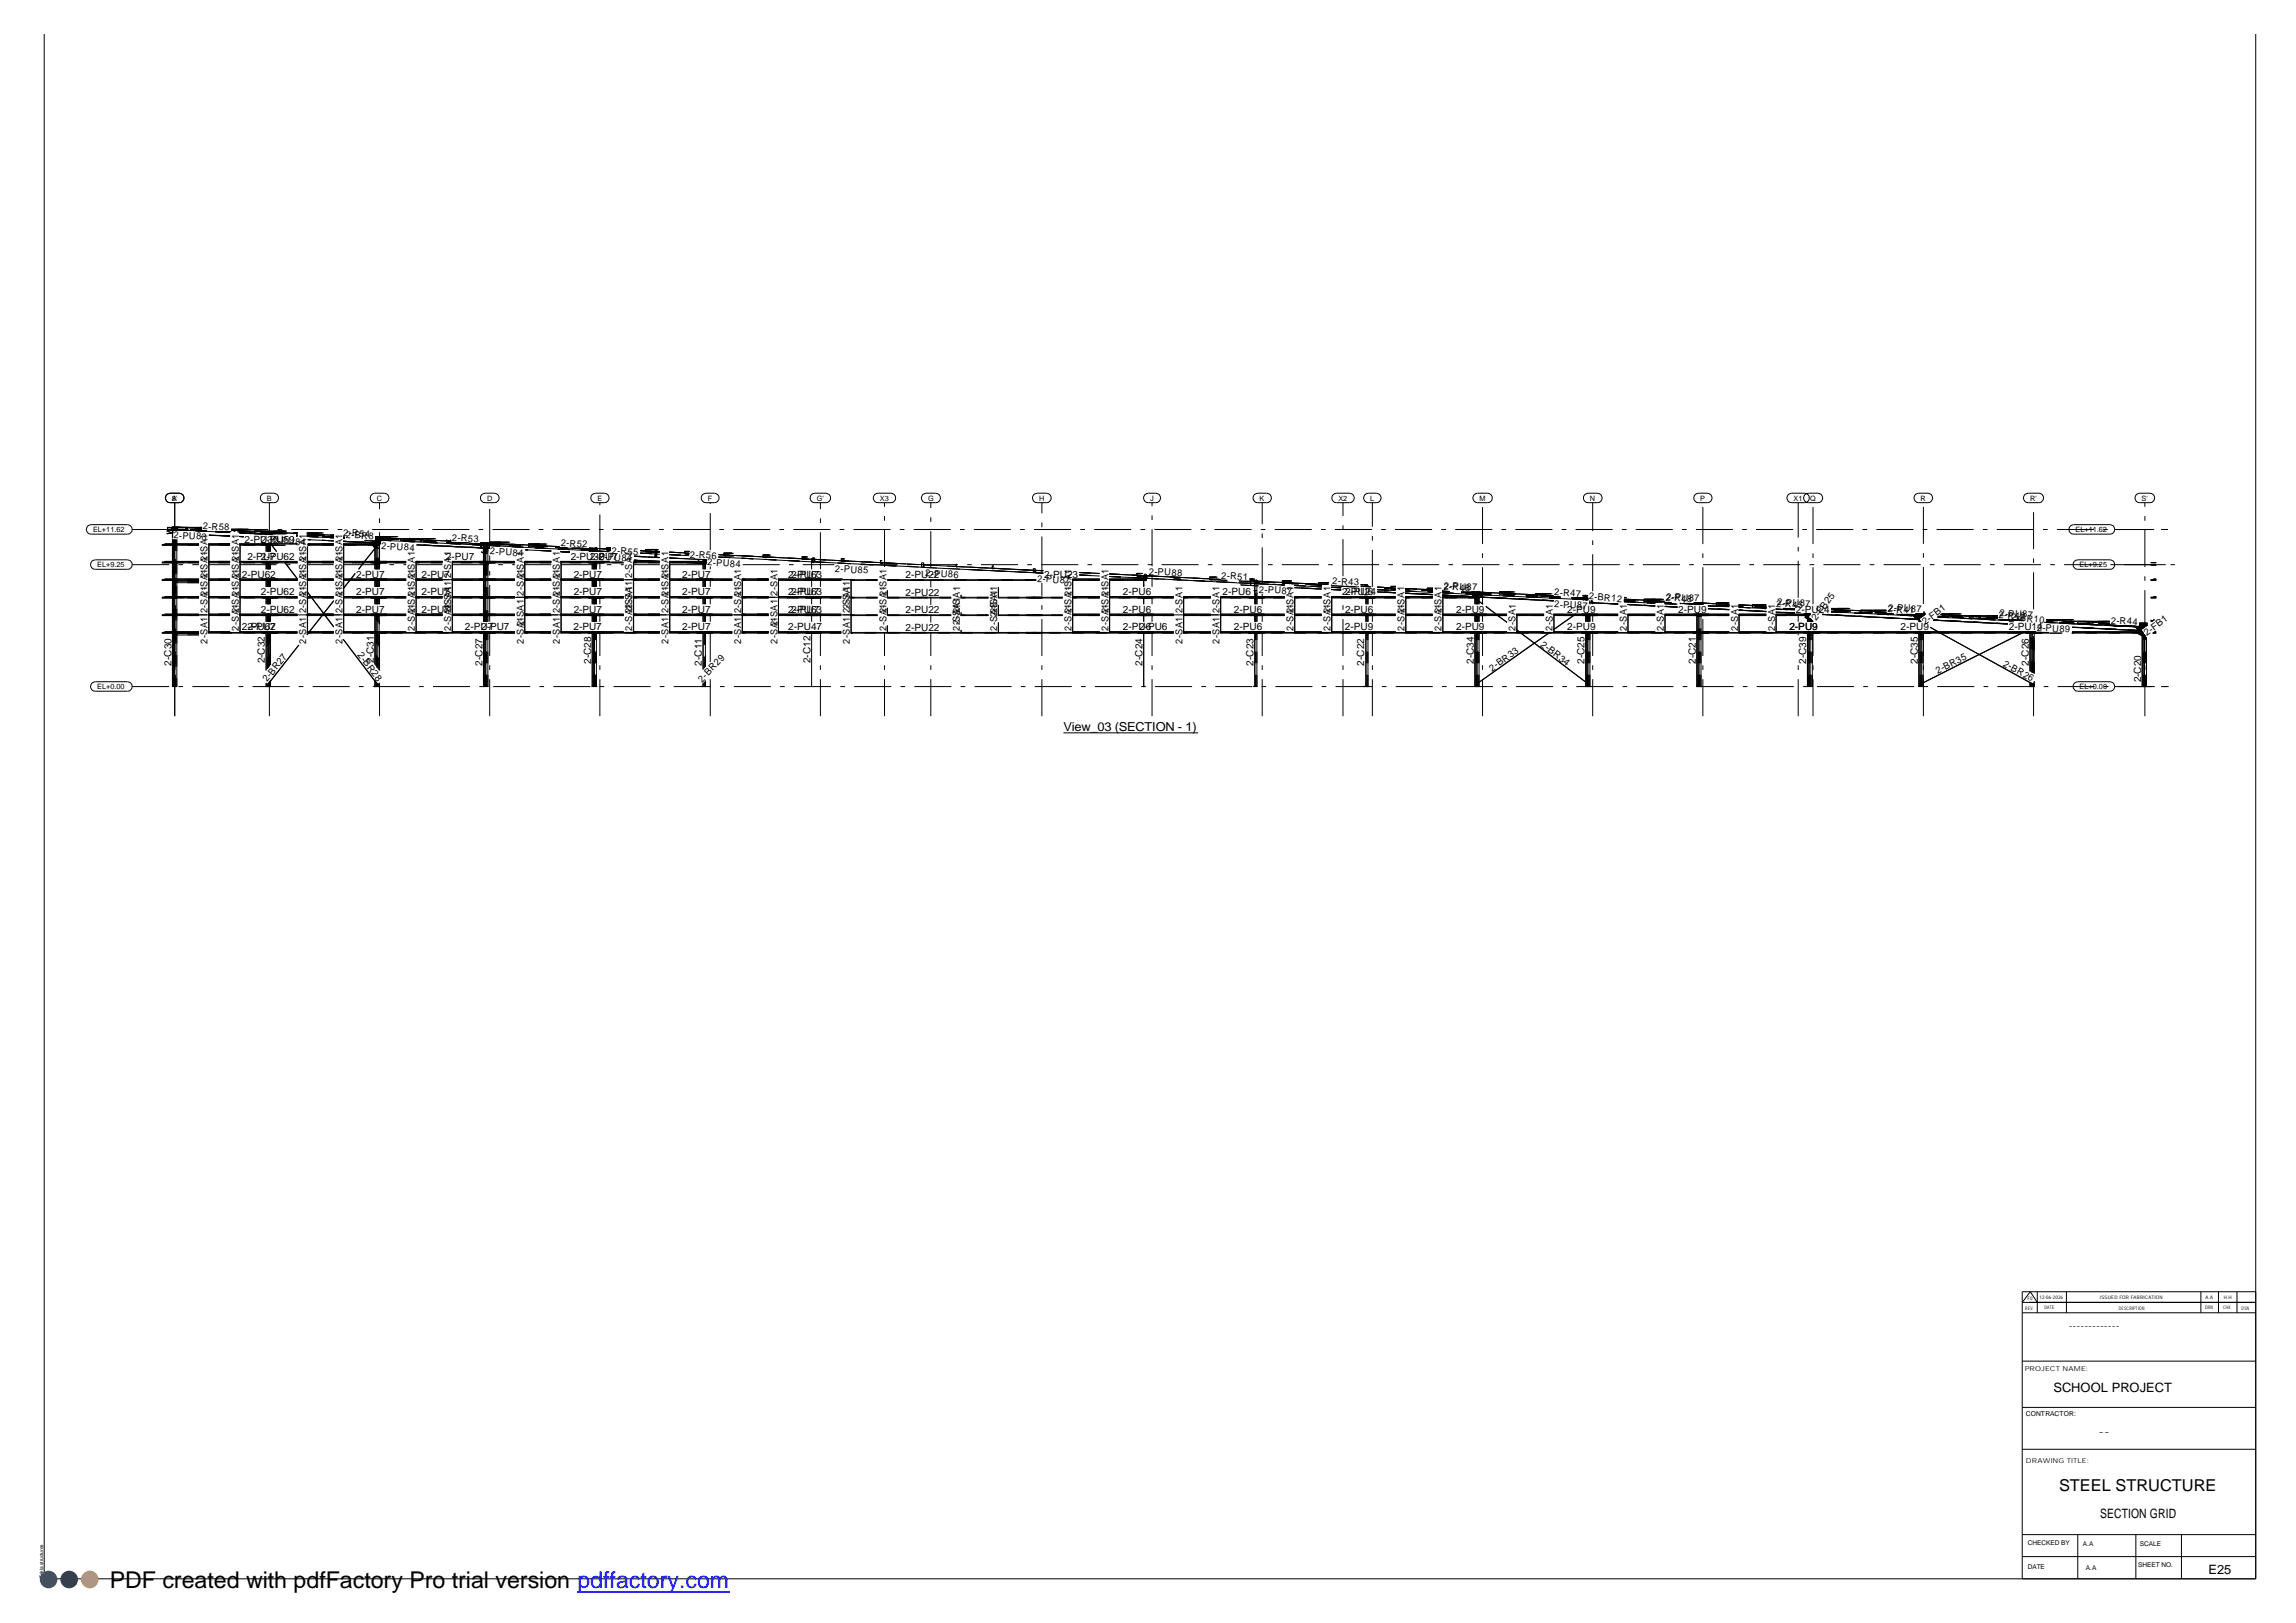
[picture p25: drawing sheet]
<svg xmlns="http://www.w3.org/2000/svg" width="420mm" height="297mm" viewBox="0 0 420 297" stroke-linecap="round" stroke-linejoin="round" font-family="sans-serif">
<defs><g id="words">
<text font-size="4.2" x="20.1" y="290.7">PDF created with pdfFactory Pro trial version pdffactory.com</text>
<text font-size="3" x="376.6" y="272.9">STEEL STRUCTURE</text>
<g font-size="2.4">
<text x="375.6" y="254.8">SCHOOL PROJECT</text>
<text x="384.2" y="277.9">SECTION GRID</text>
<text x="404" y="288">E25</text>
</g>
<text font-size="2.3" x="194.5" y="133.9">View_03 (SECTION - 1)</text>
<g font-size="1.8">
<text x="31.7" y="98.5" transform="rotate(3 31.7 98.5)">2-PU83</text>
<text x="37.1" y="96.9" transform="rotate(3 37.1 96.9)">2-R58</text>
<text x="44.7" y="99.3">2-PU30</text>
<text x="47.7" y="99.3">2-PU59</text>
<text x="49.8" y="99.5" transform="rotate(3 49.8 99.5)">2-PU84</text>
<text x="62.8" y="98.1" transform="rotate(3 62.8 98.1)">2-R54</text>
<text x="63.2" y="98.4" transform="rotate(4 63.2 98.4)">2-BR8</text>
<text x="69.7" y="100.5" transform="rotate(3 69.7 100.5)">2-PU84</text>
<text x="82.7" y="99" transform="rotate(3 82.7 99)">2-R53</text>
<text x="89.6" y="101.5" transform="rotate(3 89.6 101.5)">2-PU84</text>
<text x="102.6" y="99.9" transform="rotate(3 102.6 99.9)">2-R52</text>
<text x="111.9" y="101.3" transform="rotate(3 111.9 101.3)">2-R55</text>
<text x="38" y="105.8" transform="rotate(-90 38 105.8)">2-SA1</text>
<text x="38" y="102.6" transform="rotate(-90 38 102.6)">2-SA1</text>
<text x="43.7" y="105.8" transform="rotate(-90 43.7 105.8)">2-SA1</text>
<text x="43.7" y="102.6" transform="rotate(-90 43.7 102.6)">2-SA1</text>
<text x="44.2" y="105.7">2-PU62</text>
<text x="45.3" y="102.5">2-PU7</text>
<text x="47.7" y="102.5">2-PU62</text>
<text x="56" y="105.8" transform="rotate(-90 56 105.8)">2-SA1</text>
<text x="56" y="102.6" transform="rotate(-90 56 102.6)">2-SA1</text>
<text x="62.7" y="105.8" transform="rotate(-90 62.7 105.8)">2-SA1</text>
<text x="62.7" y="102.6" transform="rotate(-90 62.7 102.6)">2-SA1</text>
<text x="65.2" y="105.7">2-PU7</text>
<text x="75.9" y="105.8" transform="rotate(-90 75.9 105.8)">2-SA1</text>
<text x="77.1" y="105.7">2-PU7</text>
<text x="81.6" y="102.5">2-PU7</text>
<text x="82.5" y="105.8" transform="rotate(-90 82.5 105.8)">2-SA1</text>
<text x="95.8" y="105.8" transform="rotate(-90 95.8 105.8)">2-SA1</text>
<text x="102.4" y="105.8" transform="rotate(-90 102.4 105.8)">2-SA1</text>
<text x="104.4" y="102.5">2-PU30</text>
<text x="104.9" y="105.7">2-PU7</text>
<text x="107.9" y="102.5">2-PU7</text>
<text x="109.5" y="102.5" transform="rotate(3 109.5 102.5)">2-PU84</text>
<text x="115.7" y="105.8" transform="rotate(-90 115.7 105.8)">2-SA1</text>
<text x="122.3" y="105.8" transform="rotate(-90 122.3 105.8)">2-SA1</text>
<text x="124.8" y="105.7">2-PU7</text>
<text x="126.2" y="102" transform="rotate(3 126.2 102)">2-R56</text>
<text x="129.4" y="103.5" transform="rotate(3 129.4 103.5)">2-PU84</text>
<text x="144.2" y="105.7">2-PU63</text>
<text x="144.7" y="105.7">2-PU7</text>
<text x="152.7" y="104.6" transform="rotate(3 152.7 104.6)">2-PU85</text>
<text x="165.7" y="105.8">2-PU22</text>
<text x="169.2" y="105.5" transform="rotate(3 169.2 105.5)">2-PU86</text>
<text x="189.7" y="106.5" transform="rotate(3 189.7 106.5)">2-PU87</text>
<text x="191" y="105.7">2-PU23</text>
<text x="210.1" y="105.2" transform="rotate(3 210.1 105.2)">2-PU88</text>
<text x="223.4" y="105.9" transform="rotate(3 223.4 105.9)">2-R51</text>
<text x="243.7" y="106.9" transform="rotate(3 243.7 106.9)">2-R43</text>
<text x="264" y="107.9" transform="rotate(3 264 107.9)">2-R46</text>
<text x="264.1" y="107.8" transform="rotate(3 264.1 107.8)">2-PU87</text>
<text x="38" y="112.3" transform="rotate(-90 38 112.3)">2-SA1</text>
<text x="38" y="109.1" transform="rotate(-90 38 109.1)">2-SA1</text>
<text x="43.7" y="112.3" transform="rotate(-90 43.7 112.3)">2-SA1</text>
<text x="43.7" y="109.1" transform="rotate(-90 43.7 109.1)">2-SA1</text>
<text x="47.7" y="108.9">2-PU62</text>
<text x="47.7" y="112.1">2-PU62</text>
<text x="56" y="112.3" transform="rotate(-90 56 112.3)">2-SA1</text>
<text x="56" y="109.1" transform="rotate(-90 56 109.1)">2-SA1</text>
<text x="62.7" y="112.3" transform="rotate(-90 62.7 112.3)">2-SA1</text>
<text x="62.7" y="109.1" transform="rotate(-90 62.7 109.1)">2-SA1</text>
<text x="65.2" y="112.1">2-PU7</text>
<text x="65.2" y="108.9">2-PU7</text>
<text x="75.9" y="112.3" transform="rotate(-90 75.9 112.3)">2-SA1</text>
<text x="75.9" y="109.1" transform="rotate(-90 75.9 109.1)">2-SA1</text>
<text x="77.1" y="108.9">2-PU7</text>
<text x="77.1" y="112.1">2-PU7</text>
<text x="82.5" y="111.4" transform="rotate(-90 82.5 111.4)">2-SA1</text>
<text x="82.5" y="112.3" transform="rotate(-90 82.5 112.3)">2-SA1</text>
<text x="95.8" y="109.1" transform="rotate(-90 95.8 109.1)">2-SA1</text>
<text x="102.4" y="112.3" transform="rotate(-90 102.4 112.3)">2-SA1</text>
<text x="102.4" y="109.1" transform="rotate(-90 102.4 109.1)">2-SA1</text>
<text x="104.9" y="108.9">2-PU7</text>
<text x="104.9" y="112.1">2-PU7</text>
<text x="115.7" y="112.3" transform="rotate(-90 115.7 112.3)">2-SA1</text>
<text x="115.7" y="111.4" transform="rotate(-90 115.7 111.4)">2-SA1</text>
<text x="122.3" y="112.3" transform="rotate(-90 122.3 112.3)">2-SA1</text>
<text x="122.3" y="109.1" transform="rotate(-90 122.3 109.1)">2-SA1</text>
<text x="124.8" y="112.1">2-PU7</text>
<text x="124.8" y="108.9">2-PU7</text>
<text x="135.6" y="112.3" transform="rotate(-90 135.6 112.3)">2-SA1</text>
<text x="135.6" y="109.1" transform="rotate(-90 135.6 109.1)">2-SA1</text>
<text x="142.2" y="109.1" transform="rotate(-90 142.2 109.1)">2-SA1</text>
<text x="144.2" y="112.1">2-PU63</text>
<text x="144.2" y="108.9">2-PU63</text>
<text x="144.7" y="112.1">2-PU7</text>
<text x="144.7" y="108.9">2-PU7</text>
<text x="155.4" y="112.3" transform="rotate(-90 155.4 112.3)">2-SA1</text>
<text x="155.4" y="111.4" transform="rotate(-90 155.4 111.4)">2-SA1</text>
<text x="162.1" y="112.3" transform="rotate(-90 162.1 112.3)">2-SA1</text>
<text x="162.1" y="109.1" transform="rotate(-90 162.1 109.1)">2-SA1</text>
<text x="165.7" y="109.1">2-PU22</text>
<text x="165.7" y="112.3">2-PU22</text>
<text x="175.6" y="112.3" transform="rotate(-90 175.6 112.3)">2-SA1</text>
<text x="182.4" y="112.9" transform="rotate(-90 182.4 112.9)">2-SA1</text>
<text x="182.4" y="112.3" transform="rotate(-90 182.4 112.3)">2-SA1</text>
<text x="196" y="112.3" transform="rotate(-90 196 112.3)">2-SA1</text>
<text x="196" y="109.1" transform="rotate(-90 196 109.1)">2-SA1</text>
<text x="202.8" y="112.3" transform="rotate(-90 202.8 112.3)">2-SA1</text>
<text x="202.8" y="109.1" transform="rotate(-90 202.8 109.1)">2-SA1</text>
<text x="205.4" y="108.9">2-PU6</text>
<text x="205.4" y="112.1">2-PU6</text>
<text x="216.3" y="112.3" transform="rotate(-90 216.3 112.3)">2-SA1</text>
<text x="223.1" y="112.3" transform="rotate(-90 223.1 112.3)">2-SA1</text>
<text x="223.6" y="108.9">2-PU6</text>
<text x="225.7" y="112.1">2-PU6</text>
<text x="230.3" y="108.5" transform="rotate(3 230.3 108.5)">2-PU87</text>
<text x="236.6" y="112.3" transform="rotate(-90 236.6 112.3)">2-SA1</text>
<text x="243.4" y="112.3" transform="rotate(-90 243.4 112.3)">2-SA1</text>
<text x="245.5" y="108.9">2-PU24</text>
<text x="246" y="112.1">2-PU6</text>
<text x="246" y="108.9">2-PU6</text>
<text x="256.9" y="112.3" transform="rotate(-90 256.9 112.3)">2-SA1</text>
<text x="263.7" y="112.3" transform="rotate(-90 263.7 112.3)">2-SA1</text>
<text x="266.4" y="112.1">2-PU9</text>
<text x="284.3" y="109" transform="rotate(3 284.3 109)">2-R47</text>
<text x="284.3" y="111.1" transform="rotate(3 284.3 111.1)">2-PU87</text>
<text x="286.7" y="112.1">2-PU9</text>
<text x="290.6" y="109.7" transform="rotate(4 290.6 109.7)">2-BR12</text>
<text x="304.6" y="110" transform="rotate(3 304.6 110)">2-R48</text>
<text x="304.8" y="109.8" transform="rotate(3 304.8 109.8)">2-PU87</text>
<text x="307" y="112.1">2-PU9</text>
<text x="324.9" y="111" transform="rotate(3 324.9 111)">2-R45</text>
<text x="325.1" y="110.8" transform="rotate(3 325.1 110.8)">2-PU87</text>
<text x="328.5" y="112.1">2-PU24</text>
<text x="332.2" y="113.7" transform="rotate(-53 332.2 113.7)">2-FB25</text>
<text x="345.3" y="112.1" transform="rotate(3 345.3 112.1)">2-R41</text>
<text x="345.4" y="111.8" transform="rotate(3 345.4 111.8)">2-PU87</text>
<text x="365.6" y="113.1" transform="rotate(3 365.6 113.1)">2-R42</text>
<text x="365.8" y="112.8" transform="rotate(3 365.8 112.8)">2-PU87</text>
<text x="367.9" y="113.5" transform="rotate(4 367.9 113.5)">2-BR10</text>
<text x="38" y="117.8" transform="rotate(-90 38 117.8)">2-SA1</text>
<text x="43.7" y="115.4" transform="rotate(-90 43.7 115.4)">2-SA1</text>
<text x="44.2" y="115.4">2-PU62</text>
<text x="45.3" y="115.4">2-PU7</text>
<text x="56" y="117.8" transform="rotate(-90 56 117.8)">2-SA1</text>
<text x="62.7" y="117.8" transform="rotate(-90 62.7 117.8)">2-SA1</text>
<text x="65.3" y="119.9" transform="rotate(53 65.3 119.9)">2-BR28</text>
<text x="75.9" y="115.4" transform="rotate(-90 75.9 115.4)">2-SA1</text>
<text x="82.5" y="115.4" transform="rotate(-90 82.5 115.4)">2-SA1</text>
<text x="85" y="115.4">2-PU7</text>
<text x="88" y="115.4">2-PU7</text>
<text x="95.8" y="117.8" transform="rotate(-90 95.8 117.8)">2-SA1</text>
<text x="95.8" y="114.6" transform="rotate(-90 95.8 114.6)">2-SA1</text>
<text x="102.4" y="117.8" transform="rotate(-90 102.4 117.8)">2-SA1</text>
<text x="104.9" y="115.4">2-PU7</text>
<text x="115.7" y="115.4" transform="rotate(-90 115.7 115.4)">2-SA1</text>
<text x="122.3" y="117.8" transform="rotate(-90 122.3 117.8)">2-SA1</text>
<text x="124.8" y="115.4">2-PU7</text>
<text x="135.6" y="117.8" transform="rotate(-90 135.6 117.8)">2-SA1</text>
<text x="142.2" y="117.8" transform="rotate(-90 142.2 117.8)">2-SA1</text>
<text x="142.2" y="114.6" transform="rotate(-90 142.2 114.6)">2-SA1</text>
<text x="144.2" y="115.4">2-PU47</text>
<text x="155.4" y="117.8" transform="rotate(-90 155.4 117.8)">2-SA1</text>
<text x="162.1" y="115.4" transform="rotate(-90 162.1 115.4)">2-SA1</text>
<text x="165.7" y="115.5">2-PU22</text>
<text x="175.6" y="115.4" transform="rotate(-90 175.6 115.4)">2-SA1</text>
<text x="175.6" y="114.3" transform="rotate(-90 175.6 114.3)">2-SA1</text>
<text x="182.4" y="115.4" transform="rotate(-90 182.4 115.4)">2-SA1</text>
<text x="196" y="115.4" transform="rotate(-90 196 115.4)">2-SA1</text>
<text x="202.8" y="115.4" transform="rotate(-90 202.8 115.4)">2-SA1</text>
<text x="205.4" y="115.4">2-PU6</text>
<text x="208.4" y="115.4">2-PU6</text>
<text x="216.3" y="117.8" transform="rotate(-90 216.3 117.8)">2-SA1</text>
<text x="223.1" y="117.8" transform="rotate(-90 223.1 117.8)">2-SA1</text>
<text x="225.7" y="115.4">2-PU6</text>
<text x="236.6" y="115.4" transform="rotate(-90 236.6 115.4)">2-SA1</text>
<text x="243.4" y="115.4" transform="rotate(-90 243.4 115.4)">2-SA1</text>
<text x="246" y="115.4">2-PU9</text>
<text x="256.9" y="115.4" transform="rotate(-90 256.9 115.4)">2-SA1</text>
<text x="263.7" y="115.4" transform="rotate(-90 263.7 115.4)">2-SA1</text>
<text x="266.4" y="115.4">2-PU9</text>
<text x="277.2" y="115.4" transform="rotate(-90 277.2 115.4)">2-SA1</text>
<text x="281.7" y="118.2" transform="rotate(37 281.7 118.2)">2-BR34</text>
<text x="284" y="115.4" transform="rotate(-90 284 115.4)">2-SA1</text>
<text x="286.7" y="115.4">2-PU9</text>
<text x="297.6" y="115.4" transform="rotate(-90 297.6 115.4)">2-SA1</text>
<text x="304.3" y="115.4" transform="rotate(-90 304.3 115.4)">2-SA1</text>
<text x="317.9" y="115.4" transform="rotate(-90 317.9 115.4)">2-SA1</text>
<text x="324.7" y="115.4" transform="rotate(-90 324.7 115.4)">2-SA1</text>
<text x="327.3" y="115.4">2-PU9</text>
<text x="347.6" y="115.4">2-PU9</text>
<text x="352.1" y="114.4" transform="rotate(-37 352.1 114.4)">2-FB1</text>
<text x="367.5" y="115.4">2-PU14</text>
<text x="372.6" y="115.4" transform="rotate(3 372.6 115.4)">2-PU89</text>
<text x="386.1" y="114.1" transform="rotate(3 386.1 114.1)">2-R44</text>
<text x="392.7" y="116.4" transform="rotate(-37 392.7 116.4)">2-FB1</text>
<text x="31.4" y="121.8" transform="rotate(-90 31.4 121.8)">2-C30</text>
<text x="48.5" y="121.4" transform="rotate(-90 48.5 121.4)">2-C32</text>
<text x="48.9" y="124.9" transform="rotate(-52 48.9 124.9)">2-BR27</text>
<text x="68.4" y="121.3" transform="rotate(-90 68.4 121.3)">2-C31</text>
<text x="88.3" y="121.8" transform="rotate(-90 88.3 121.8)">2-C27</text>
<text x="108.1" y="121.5" transform="rotate(-90 108.1 121.5)">2-C28</text>
<text x="128.4" y="121.8" transform="rotate(-90 128.4 121.8)">2-C11</text>
<text x="128.4" y="124.9" transform="rotate(-46 128.4 124.9)">2-BR29</text>
<text x="148.3" y="121.4" transform="rotate(-90 148.3 121.4)">2-C12</text>
<text x="209" y="121.8" transform="rotate(-90 209 121.8)">2-C24</text>
<text x="229.3" y="121.8" transform="rotate(-90 229.3 121.8)">2-C23</text>
<text x="249.5" y="121.8" transform="rotate(-90 249.5 121.8)">2-C22</text>
<text x="269.6" y="121.5" transform="rotate(-90 269.6 121.5)">2-C34</text>
<text x="272.9" y="122.9" transform="rotate(-35 272.9 122.9)">2-BR33</text>
<text x="289.9" y="121.5" transform="rotate(-90 289.9 121.5)">2-C25</text>
<text x="310.2" y="121.5" transform="rotate(-90 310.2 121.5)">2-C21</text>
<text x="330.4" y="121.5" transform="rotate(-90 330.4 121.5)">2-C39</text>
<text x="350.8" y="121.5" transform="rotate(-90 350.8 121.5)">2-C35</text>
<text x="354.5" y="123.3" transform="rotate(-27 354.5 123.3)">2-BR35</text>
<text x="366.3" y="121.8" transform="rotate(29 366.3 121.8)">2-BR26</text>
<text x="371.1" y="121.8" transform="rotate(-90 371.1 121.8)">2-C26</text>
<text x="391.7" y="124.9" transform="rotate(-90 391.7 124.9)">2-C20</text>
</g>
<g font-size="1.7">
<text x="378.4" y="243.3">-------------</text>
<text x="383.8" y="262.7">--</text>
</g>
<g font-size="1.3">
<text x="31.5" y="91.7">8'</text>
<text x="31.5" y="91.7">A</text>
<text x="48.8" y="91.7">B</text>
<text x="68.9" y="91.7">C</text>
<text x="89.1" y="91.7">D</text>
<text x="109.3" y="91.7">E</text>
<text x="129.5" y="91.7">F</text>
<text x="149.4" y="91.7">G'</text>
<text x="161" y="91.7">X3</text>
<text x="169.8" y="91.7">G</text>
<text x="190.1" y="91.7">H</text>
<text x="210.4" y="91.7">J</text>
<text x="230.4" y="91.7">K</text>
<text x="244.8" y="91.7">X2</text>
<text x="250.7" y="91.7">L</text>
<text x="270.6" y="91.7">M</text>
<text x="290.8" y="91.7">N</text>
<text x="311" y="91.7">P</text>
<text x="328.1" y="91.7">X1</text>
<text x="331.1" y="91.7">Q</text>
<text x="351.3" y="91.7">R</text>
<text x="371.3" y="91.7">R'</text>
<text x="391.8" y="91.7">S'</text>
<text x="17" y="97.4">EL+11.62</text>
<text x="379.6" y="97.4">EL+11.62</text>
<text x="17.8" y="103.8">EL+9.25</text>
<text x="380.4" y="103.8">EL+9.25</text>
<text x="17.8" y="126.2">EL+0.00</text>
<text x="380.4" y="126.2">EL+0.00</text>
</g>
<g font-size="1.2">
<text x="370.4" y="250.9">PROJECT NAME:</text>
<text x="370.6" y="259.1">CONTRACTOR:</text>
<text x="370.6" y="267.7">DRAWING TITLE:</text>
<text x="370.9" y="282.7">CHECKED BY</text>
<text x="370.9" y="287.1">DATE</text>
<text x="381" y="282.9">A.A</text>
<text x="381.6" y="287.3">A.A</text>
<text x="391.1" y="286.7">SHEET NO.</text>
<text x="391.4" y="282.9">SCALE</text>
</g>
<g font-size=".9">
<text x="370.5" y="239.7">REV.</text>
<text x="370.9" y="237.9">F0</text>
<text x="373.1" y="237.7">12-06-2026</text>
<text x="374" y="239.6">DATE</text>
<text x="384.1" y="237.7">ISSUED FOR FABRICATION</text>
<text x="387.6" y="239.6">DESCRIPTION</text>
<text x="403.4" y="239.6">DRN</text>
<text x="403.4" y="237.7">A.A</text>
<text x="406.7" y="239.6">CHK</text>
<text x="406.8" y="237.7">H.H</text>
<text x="410" y="239.6">DSN</text>
<text x="7.9" y="288.8" transform="rotate(-90 7.9 288.8)">Tekla structures</text>
</g>
</g></defs>
<g fill="none" stroke="#000" stroke-width=".18">
<path d="M412.6 6.3v282.6h-404.5v-282.6M16 96.3l.7-.3h6.6a.87 .87 0 0 1 .9 .9 .87 .87 0 0 1-.9 .8h-6.6a.87 .87 0 0 1-.8-.5 .87 .87 0 0 1 .1-.9zM29.6 99.8h1.9v2.9M29.6 99.7h6.8M30.1 99.5h1.8v.2M30.5 97.7l1-.2-1 .2M30.7 96.5l.8 .1M31.2 90.3a.87 .87 0 0 0-.9 .8 .87 .87 0 0 0 .9 .9M31.3 96.6l.1 .4-.7-.1M31.5 96.9h.1M31.5 96.9h.6M31.5 96.7v.1"/>
<path d="M31.5 96.9v.1M31.5 99.7v.1M31.5 96.4v.5M31.5 96.4l5.5 .3M31.5 96.5h-.9l.1 .5M31.5 99.7l.5 .2M31.5 99.7h.5M31.5 97.5l-.7 .2M31.5 96.9l-1 .3M31.5 97l-1 .2M31.5 96.9v1.7M31.5 98.7v.8"/>
<path d="M31.6 96.9v1.4M31.6 98.7v.8M31.6 99.8v2.9M31.6 96.9h.4M31.6 97.5h.1M31.6 97.4h.1M31.7 96.9v.1M31.7 98.7v.8M31.7 99.9v2.8M32 96.9v.1M32 98.7v26.9M32.1 97v-.4h.4v.4"/>
<path d="M32.1 99.8v.1M32.3 99.8l-.2 .1zM32.3 98.7v.8M32.3 99.8v2.9M32.5 97h.9M32.6 97h.1M32.7 96.9h-.2l7.1 .4M32.7 97h.1M32.8 90.3a.87 .87 0 0 1 .8 .8 .87 .87 0 0 1-.8 .9M32.8 90.3a.87 .87 0 0 1 .9 .8 .87 .87 0 0 1-.9 .9M32.8 90.3h-1.7a.87 .87 0 0 0-.9 .8 .87 .87 0 0 0 .9 .9h1.7M33.2 97l1.7 .1"/>
<path d="M33.3 96.5h3.7M36.4 99.5h-4.4v.3h4.4M38.1 99.7h4M38.1 99.5h4M38.1 99.8h4M38.2 98l3.9 .1M38.2 99.5v.2M38.2 99.8v3.1M38.2 97.9l3.9 .2M39.4 97.3h.3M39.6 97.3l2.5 .2M42.3 96.9h3.3"/>
<path d="M43.8 99.7h5.9M43.8 99.5h10.6M43.8 99.8h8.4M43.8 97.5l3.7 .2M43.8 98.2l.8 .1M43.8 98.2h.8M43.9 99.5v.2M43.9 99.8v3.1v-3.1M46.6 97.2l-4.3-.2 7.3 .4M46.7 97.2l2.9 .2M46.7 97.6h-.1l.1 .1M47.9 90.5a2.94 2.94 0 0 1 2.5-.2 .85 .85 0 0 1 .6 1 .85 .85 0 0 1-.9 .7h-1.6a.86 .86 0 0 1-.8-.5 .86 .86 0 0 1 .2-1z"/>
<path d="M47.9 99.5v.2M47.9 99.7v.1M48.7 99.5h.1M48.7 99.8v1.2M48.9 99.5h.1M48.9 99.8v1.2M49.1 99.5h.1M49.1 99.8v1.2M49.2 97.7v-.3h.3v.3M49.3 99.8v.1l.1-.1M49.5 99.5h.1M49.5 99.8v1.2"/>
<path d="M49.6 97.4h.1M49.6 97.4v.3v-.2M49.6 97.4l4.2 .2M49.6 97.4l4.8 .2h-.6M49.7 99.8l.9 1.2M50.9 99.7v.1M52.5 97.2h-6M53.8 97.5v.1M54.1 98.1h.3M54.4 97.5h-.7l.1 .1M56.1 97.7l4.9 .3M56.1 98.2l4.9 .2"/>
<path d="M56.1 97.5h3.1M56.2 100v2.9M56.3 99.7h4.7M56.3 99.8h4.7M56.3 100v2.9M56.3 99.5h4.7M56.3 98.8l4.7 .2M60.9 97.9v.1M61 98.3h.1M61 98.3h-.1M61 97.9h-.1M62.8 99.1l5.3 .2"/>
<path d="M62.8 98.5h.3M62.8 99.5h6.7v.3h-6.7M62.8 99.7h6.7M62.8 99.1l5.2 .3M62.9 99.5v.2M62.9 99.8v3.1M67.9 99.4l.1 .1M67.9 99.4v.1M68 90.5l.2-.2a3.3 3.3 0 0 1 2.7 .2 .88 .88 0 0 1 .2 1 .88 .88 0 0 1-.8 .5h-1.7a.86 .86 0 0 1-.8-.5 .86 .86 0 0 1 .2-1zM68.1 98.9v.5M68.1 99.4l.1-.5v.5M68.1 99.4l.1 .1"/>
<path d="M68.2 99.4h.8M68.2 99.3l.8 .1zM68.4 99.8l.1 .2M68.4 99.4h.1M68.5 99.8v.5h.5M68.5 99.4v.1M68.6 99.4v.1M68.6 99.8v.5M68.7 98.2h4.2M68.7 99.4v.1M68.7 99.8v.3M68.9 98.8v.6"/>
<path d="M69 98.8v.7M69 99.8v2.9M69 99.9l-2.3 2.8M69 98.8h.5M69.1 98.4l-.4-.1h.7v.5M69.1 98.3v.5h-.5M69.1 98.8h.3M69.2 98.8v.3M69.2 99.8v.1v-.1M69.2 99.1l.1-.3v.7M69.3 99.8v2.9M69.3 99.4h.3"/>
<path d="M69.4 98.8l-.2 .3M69.4 98.4l.1 .4M69.5 98.4l13 .7M69.5 98.8l19.9 1M69.6 99.4h-.3h.3M69.6 99.4v-.6v.6M69.6 99.4h.1M69.7 98.8h.1M74.8 98.5l.4 .1-.4-.1M75.2 99h.1M75.2 98.6v.1M75.3 98.7l7.1 .3-.1-.1h.2"/>
<path d="M75.3 99h.1M76.2 99.7l11.8 .6M76.2 99.7l11.8 .5M79.7 98.6h-4.5M81.6 98.8l.5 .2M81.6 98.8l.4 .2M82.3 98.9h.1M82.4 99.4h.1M82.5 99h.1M82.5 99.3l-.1 .1M87.9 99.3l1.1 .1M88 99.8v.5"/>
<path d="M88.1 99.8l-.1 .5M88.1 90.5l.6-.2h1.7a.87 .87 0 0 1 .9 .8 .87 .87 0 0 1-.9 .9h-1.7a.86 .86 0 0 1-.8-.5 .86 .86 0 0 1 .2-1zM88.8 99.8v.5l-.7-.1M88.9 99.8v2.9M89 99.3h.3v.5h-.3zM89 99.7h.3M89 99.8v.2l.2-.2M89.2 99.8v2.9M89.3 99.4l13.1 .6-5.7-.3M89.3 99.4h.1M89.4 99.4v.4M89.4 99.8l19.8 1"/>
<path d="M89.5 99.2h3.8M89.5 99.9v.5l-.3-.1M89.5 99.7h.1M89.5 99.2v.2h-.1M89.5 99.9h.1M89.6 99.9h.1M89.6 99.7h.1M96.6 99.6h3.5M96.7 99.6v.1M96.7 100h.1M96.8 100h-.1M108.3 90.5a2.94 2.94 0 0 1 2.6-.2 .85 .85 0 0 1 .5 1 .85 .85 0 0 1-.9 .7h-1.6a.86 .86 0 0 1-.8-.5 .86 .86 0 0 1 .2-1z"/>
<path d="M128.5 90.5a2.83 2.83 0 0 1 2.5-.2 .85 .85 0 0 1 .5 1 .85 .85 0 0 1-.8 .7h-1.6a.86 .86 0 0 1-.8-.5 .86 .86 0 0 1 .2-1zM148.4 90.5l.7-.2h2a.87 .87 0 0 1 .8 .8 .87 .87 0 0 1-.8 .9h-2a.88 .88 0 0 1-.8-.5 .88 .88 0 0 1 .1-1zM160 90.5l.6-.2h2.4a.87 .87 0 0 1 .8 .8 .87 .87 0 0 1-.8 .9h-2.4a.88 .88 0 0 1-.8-.5 .88 .88 0 0 1 .2-1zM168.8 90.5l.6-.2h1.8a.87 .87 0 0 1 .8 .8 .87 .87 0 0 1-.8 .9h-1.8a.88 .88 0 0 1-.8-.6 .88 .88 0 0 1 .2-.9zM189.1 90.5a3.3 3.3 0 0 1 2.7-.2 .86 .86 0 0 1 .5 1 .86 .86 0 0 1-.9 .7h-1.7a.88 .88 0 0 1-.8-.5 .88 .88 0 0 1 .2-1zM209.4 90.5a2.7 2.7 0 0 1 2.6 0 .88 .88 0 0 1 .2 1 .88 .88 0 0 1-.8 .5h-1.3a.88 .88 0 0 1-.8-.5 .88 .88 0 0 1 .1-1zM229.4 90.5a3.1 3.1 0 0 1 2.6-.2 .85 .85 0 0 1 .6 1 .85 .85 0 0 1-.9 .7h-1.6a.88 .88 0 0 1-.8-.5 .88 .88 0 0 1 .1-1zM243.9 90.5l.6-.2h2.3a.87 .87 0 0 1 .9 .8 .87 .87 0 0 1-.9 .9h-2.3a.86 .86 0 0 1-.8-.5 .86 .86 0 0 1 .2-1zM249.7 90.5a2.91 2.91 0 0 1 2.4-.2 .85 .85 0 0 1 .5 1 .85 .85 0 0 1-.8 .7h-1.5a.88 .88 0 0 1-.8-.5 .88 .88 0 0 1 .2-1zM269.7 90.5l.6-.2h1.8a.87 .87 0 0 1 .9 .8 .87 .87 0 0 1-.9 .9h-1.8a.88 .88 0 0 1-.8-.6 .88 .88 0 0 1 .2-.9zM289.9 90.5l.3-.2a3.3 3.3 0 0 1 2.6 .2 .88 .88 0 0 1 .2 1 .88 .88 0 0 1-.8 .5h-1.7a.86 .86 0 0 1-.8-.5 .86 .86 0 0 1 .2-1zM310.1 90.5a2.94 2.94 0 0 1 2.5-.2 .85 .85 0 0 1 .6 1 .85 .85 0 0 1-.9 .7h-1.6a.86 .86 0 0 1-.8-.5 .86 .86 0 0 1 .2-1z"/>
<path d="M327.1 90.5l.6-.2h2.4a.87 .87 0 0 1 .9 .8 .87 .87 0 0 1-.9 .9h-2.4a.88 .88 0 0 1-.8-.5 .88 .88 0 0 1 .2-1zM330.2 90.5l.6-.2h1.7a.87 .87 0 0 1 .9 .8 .87 .87 0 0 1-.9 .9h-1.7a.88 .88 0 0 1-.8-.5 .88 .88 0 0 1 .2-1zM350.4 90.5l.6-.2h1.7a.87 .87 0 0 1 .8 .8 .87 .87 0 0 1-.8 .9h-1.7a.88 .88 0 0 1-.8-.5 .88 .88 0 0 1 .2-1zM370.4 90.5l.6-.2h2a.87 .87 0 0 1 .8 .8 .87 .87 0 0 1-.8 .9h-2a.88 .88 0 0 1-.8-.5 .88 .88 0 0 1 .2-1zM378.7 96.3l.6-.3h6.7a.87 .87 0 0 1 .8 .9 .87 .87 0 0 1-.8 .8h-6.7a.85 .85 0 0 1-.8-.5 .85 .85 0 0 1 .2-.9zM390.8 90.5l.6-.2h1.9a.87 .87 0 0 1 .8 .8 .87 .87 0 0 1-.8 .9h-1.9a.88 .88 0 0 1-.8-.5 .88 .88 0 0 1 .2-1zM16.8 102.7l.6-.3h5.9a.87 .87 0 0 1 .9 .9 .87 .87 0 0 1-.9 .9h-5.9a.87 .87 0 0 1-.8-.5 .87 .87 0 0 1 .2-1zM29.6 106.1h6.8M29.6 106.2h1.9M29.6 109.3h6.8M29.6 109.4h1.9M29.6 112.5h12.5"/>
<path d="M29.6 112.6h1.9M29.6 115.7h6.8M29.6 115.9h1.9M29.6 103h1.9v3M29.6 102.9h6.8M30.1 106h1.8v.1M30.1 109.2h1.8v.1M30.1 112.4h1.8v.1M30.1 115.6h1.8v.1M30.1 102.7h1.8v.2M31.5 102.9v.1M31.5 106.1v.1"/>
<path d="M31.5 109.3v.1M31.5 112.5v.1M31.5 115.7v.2M31.5 112.6l.5 .2M31.5 115.8l.5 .2M31.5 109.4l.5 .2M31.5 106.2l.5 .1M31.5 103l.5 .1M31.5 106.2v3M31.5 109.4v3M31.5 112.6v3M31.5 115.8v9.8"/>
<path d="M31.6 103v3M31.6 106.2v3M31.6 109.4v3M31.6 112.6v3M31.6 115.8v9.8M31.7 103v3M31.7 106.3v2.9M31.7 109.5v2.9M31.7 112.7v2.9M31.7 115.9v9.7M32.1 103v.1M32.1 106.2v.1"/>
<path d="M32.1 109.4v.2M32.1 112.6v.2M32.1 115.9v.1M32.1 112.8l.2-.2zM32.1 116l.2-.1zM32.1 109.6l.2-.2zM32.3 106.2l-.2 .1zM32.3 103l-.2 .1zM32.3 103v3M32.3 106.2v3M32.3 109.4v3M32.3 112.6v3"/>
<path d="M32.3 115.9v9.7M32.3 106.3l.1 .3M32.3 115.9l.1 .3M32.3 116.1h.2h-.2M32.3 106.5h.2l-.2 .1M32.3 116h.1M32.3 116.2h4.1M32.3 106.6h4.1M32.4 116h4M32.4 106.4h4M36.4 106h-4.4v.2h4.4M36.4 109.2h-4.4v.2h4.4"/>
<path d="M36.4 112.4h-4.4v.2h4.4M36.4 115.6h-4.4v.3h4.4M36.4 102.7h-4.4v.3h4.4M38.1 106.1h4M38.1 106h4M38.1 106.2h4M38.1 109.2h4M38.1 109.3h4M38.1 109.4h4M38.1 112.4h4M38.1 112.6h4M38.1 115.6h4"/>
<path d="M38.1 115.7h16.3M38.1 115.9h16.3M38.1 102.7h4M38.1 102.9h4M38.1 103h4M38.2 103v3.1M38.2 106.2v3.1M38.2 109.4v3.1M38.2 112.6v3.1M43.8 106.1h10.6M43.8 106.2h10.6M43.8 109.2h10.6"/>
<path d="M43.8 109.3h10.6M43.8 109.4h10.6M43.8 112.4h10.6M43.8 112.5h30.5M43.8 112.6h10.6M43.8 115.6h10.6M43.8 102.7h10.6M43.8 102.9h10.6M43.8 103h10.6M43.9 112.6v3.1v-3.1M43.9 103v3.1v-3.1M43.9 106.2v3.1v-3.1"/>
<path d="M43.9 109.4v3.1v-3.1M43.9 102.7v.2M43.9 106v.1M43.9 109.2v.1M43.9 112.4v.1M47.9 102.7v.2M47.9 106v.1M47.9 109.2v.1M47.9 112.4v.1M47.9 115.6v.1M47.9 102.9v.1M47.9 106.1v.1"/>
<path d="M47.9 109.3v.1M47.9 112.5v.1M47.9 115.7v.2M48.7 102.7h.1M48.7 103v1.2M48.7 105.9v.1M48.7 106.2v1.2M48.7 109.1v.1M48.7 109.4v1.2M48.7 112.3v.1M48.7 112.6v1.2M48.7 115.5v.1"/>
<path d="M48.7 115.9v6.8M48.9 102.7h.1M48.9 103v1.2M48.9 105.9v.1M48.9 106.2v1.2M48.9 109.1v.1M48.9 109.4v1.2M48.9 112.3v.1M48.9 112.6v1.2M48.9 115.5v.1M48.9 115.9v6.5M49.1 102.7h.1"/>
<path d="M49.1 103v1.2M49.1 105.9v.1M49.1 106.2v1.2M49.1 109.1v.1M49.1 109.4v1.2M49.1 112.3v.1M49.1 112.6v1.2M49.1 115.5v.1M49.1 115.9v6.3M49.3 103v.1l.1-.1M49.3 106.2v.1l.1-.1M49.3 109.4v.2l.1-.2"/>
<path d="M49.3 112.6v.2l.1-.2M49.3 115.9v.1l.1-.1M49.5 102.7h.1M49.5 103v1.2M49.5 105.9v.1M49.5 106.2v1.2M49.5 109.1v.1M49.5 109.4v1.2M49.5 112.3v.1M49.5 112.6v1.2M49.5 115.5v.1M49.5 115.9v5.8"/>
<path d="M50.8 102.7v.2M50.8 106v.1M50.8 109.2v.1M50.8 112.4v.1M50.8 115.6v.1M50.9 102.9v.1M50.9 106.1v.1M50.9 109.3v.1M50.9 112.5v.1M50.9 115.7v.2M51.9 102.7h.1M52.1 103l2.3 3h-10.6"/>
<path d="M52.2 103l2.2 2.9M54.7 118l-5.2 6.6M54.7 118l-5.2 6.7M56.1 106.1h4.9M56.1 106h4.9M56.1 106.2h4.9M56.1 109.2h4.9M56.1 109.3h4.9M56.1 109.4h4.9M56.1 112.4h4.9M56.1 112.6h4.9M56.1 115.6h4.9"/>
<path d="M56.1 115.7h4.9M56.1 115.9h4.9M56.1 102.7h4.9M56.1 102.9h4.9M56.1 103h4.9M56.1 108.3l.1 .1M56.1 108.2l.1 .1M56.2 103v3.1M56.2 106.2v3.1M56.2 109.4v3.1M56.2 112.6v3.1M56.3 108.4l.5 .8"/>
<path d="M56.3 108.3l.6 .9M56.3 103v3.1M56.3 106.2v3.1M56.3 109.4v3.1M56.3 112.6v3.1M56.3 115.9l-.2 .2M56.4 115.9l-.3 .3M57 109.4l2.2 2.9-.1 .1M57.1 109.4l2.1 2.8 1.8-2.3M58.9 112.6l-2.3 3M59 112.6l-2.4 3M59.2 112.3l.1 .1"/>
<path d="M59.2 112.3l-.1 .1M59.4 112.6l1.6 2.2M59.5 112.6l1.5 2.1M61 110l-1.8 2.3 .1 .1M62.8 106.1h11.5M62.8 106h11.5M62.8 106.2h11.5M62.8 109.2h11.5M62.8 109.3h11.5M62.8 109.4h11.5M62.8 112.4h11.5M62.8 112.6h11.5"/>
<path d="M62.8 115.6h11.5M62.8 115.7h31.4M62.8 115.9h31.4M62.8 102.7h11.5M62.8 102.9h11.5M62.8 103h11.5M62.8 117l6.2 8.2M62.8 117l6.2 8.1M62.9 107.6l-.1 .1M62.9 107.7l-.1 .1M62.9 103v3.1M62.9 106.2v3.1"/>
<path d="M62.9 109.4v3.1M62.9 112.6v3.1M64 106.2l-1.1 1.4M64 106.2l-1.1 1.5M65 104.9l-.9 1.1M65 105l-.8 1M66.5 103l-.9 1.2M67.8 102.7v.3M67.8 106v.2M67.8 109.2v.2M67.8 112.4v.2M67.8 115.6v.3"/>
<path d="M68.5 100.2l-.3-.4 .3 .5M68.6 100.4v2.3M68.6 103v1.2M68.6 105.9v.1M68.6 106.2v1.2M68.6 109.1v.1M68.6 109.4v1.2M68.6 112.3v.1M68.6 112.6v3M68.6 115.9v5.7M68.7 100.2v2.5M68.7 103v1.2"/>
<path d="M68.7 105.9v.1M68.7 106.2v1.2M68.7 109.1v.1M68.7 109.4v1.2M68.7 112.3v.1M68.7 112.6v3M68.7 115.9v5.9M69 103v1.2M69 105.9v.1M69 106.2v1.2M69 109.1v.1M69 109.4v1.2"/>
<path d="M69 112.3v.1M69 112.6v3M69 115.9v6.2M69.2 103v.1v-.1M69.2 106.2v.1v-.1M69.2 109.4v.2v-.2M69.2 112.6v.2v-.2M69.2 115.9v.1v-.1M69.3 103v1.2M69.3 105.9v.1M69.3 106.2v1.2M69.3 109.1v.1"/>
<path d="M69.3 109.4v1.2M69.3 112.3v.1M69.3 112.6v3M69.3 115.9v6.7M70.7 102.7v.3M70.7 106v.2M70.7 109.2v.2M70.7 112.4v.2M70.7 115.6v.3M76 106.1h18.2M76 106h4.9M76 106.2h4.9"/>
<path d="M76 109.2h4.9M76 109.3h4.9M76 109.4h4.9M76 112.4h4.9M76 112.5h4.9M76 112.6h4.9M76 115.6h4.9M76 102.7h4.9M76 102.9h4.9M76 103h4.9M76.1 102.7v.2M76.1 103v3.1"/>
<path d="M76.1 106.2v3.1M76.1 109.4v3.1M76.1 112.6v3.1M82.7 106h11.5M82.7 106.2h11.5M82.7 109.2h11.5M82.7 109.3h18.1M82.7 109.4h11.5M82.7 112.4h11.5M82.7 112.5h11.5M82.7 112.6h11.5M82.7 115.6h11.5"/>
<path d="M82.7 102.7h11.5M82.7 102.9h11.5M82.7 103h11.5M82.7 102.7v.2M82.7 103v3.1M82.7 106.2v3.1M82.7 109.4v3.1M82.7 112.6v3.1M82.8 102.7v.2M82.8 103v3.1M82.8 106.2v3.1M82.8 109.4v3.1"/>
<path d="M82.8 112.6v3.1M87.7 102.7v.3M87.7 106v.2M87.7 109.2v.2M87.7 112.4v.2M87.7 115.6v.3M88 101l.4 .2-.4-.2M88.1 100.3l.3 .1M88.1 100.3h.8M88.3 101l.1 .1M88.3 100.3h.1M88.4 100.3v2.4"/>
<path d="M88.4 103v3M88.4 106.2v3M88.4 109.4v3M88.4 112.6v1.2M88.4 115.5v.1M88.4 115.9v9.7M88.5 101.3h.4M88.5 100.3v2.4M88.5 103v3M88.5 106.2v3M88.5 109.4v3M88.5 112.6v1.2"/>
<path d="M88.5 115.5v.1M88.5 115.9v9.7M88.5 101.2h.4M88.6 100.3v2.4M88.6 103v3M88.6 106.2v3M88.6 109.4v3M88.6 112.6v1.2M88.6 115.5v.1M88.6 115.9v9.7M88.9 103v3M88.9 106.2v3"/>
<path d="M88.9 109.4v3M88.9 112.6v1.2M88.9 115.5v.1M88.9 115.9v9.7M89 103v.1l.1-.1M89 106.2v.1l.1-.1M89 109.4v.2l.1-.2M89 112.6v.2l.1-.2M89 115.9v.1l.1-.1M89.2 103v3M89.2 106.2v3M89.2 109.4v3"/>
<path d="M89.2 112.6v1.2M89.2 115.5v.1M89.2 115.9v9.7M90.6 102.7v.3M90.6 106v.2M90.6 109.2v.2M90.6 112.4v.2M90.6 115.6v.3M95.9 106.1h4.9M95.9 106h4.9M95.9 106.2h4.9M95.9 109.2h4.9"/>
<path d="M95.9 109.4h4.9M95.9 112.4h4.9M95.9 112.5h18.2M95.9 112.6h4.9M95.9 115.6h4.9M95.9 115.7h4.9M95.9 115.9h4.9M95.9 102.7h4.9M95.9 102.9h4.9M95.9 103h4.9M96 102.9v-.2v.2M96 103v3.1"/>
<path d="M96 106.2v3.1M96 109.4v3.1M96 112.6v3.1M96.1 100.6l4.7 .2M102.5 106.1h18.2M102.5 106h11.6M102.5 106.2h11.6M102.5 109.2h11.6M102.5 109.3h11.6M102.5 109.4h11.6M102.5 112.4h11.6M102.5 112.6h11.6"/>
<path d="M102.5 115.6h11.6M102.5 115.7h18.2M102.5 115.9h18.2M102.5 102.7h9.1M102.5 102.9h11.4M102.5 103h11.6M102.5 101h1.7M102.5 100.9l1.7 .1M102.6 102.7v.2M102.6 103v3.1M102.6 106.2v3.1M102.6 109.4v3.1"/>
<path d="M102.6 112.6v3.1M102.7 102.7v.2M102.7 103v3.1M102.7 106.2v3.1M102.7 109.4v3.1M102.7 112.6v3.1M103.8 100.4h.1M103.9 100.3v.1M107.5 102.7v.2M107.5 106v.1M107.5 109.2v.1M107.5 112.4v.1"/>
<path d="M107.5 115.6v.1M107.6 102.9v.1M107.6 106.1v.1M107.6 109.3v.1M107.6 112.5v.1M107.6 115.7v.2M107.7 100.3l1.2 .1M107.9 100.8v.2M108.3 102.7h.1M108.3 103v1.2M108.3 105.9v.1M108.3 106.2v1.2"/>
<path d="M108.3 109.1v.1M108.3 109.4v1.2M108.3 112.3v.1M108.3 112.6v1.2M108.3 115.5v.1M108.3 115.9v9.7M108.5 102.7h.1M108.5 103v1.2M108.5 105.9v.1M108.5 106.2v1.2M108.5 109.1v.1M108.5 109.4v1.2"/>
<path d="M108.5 112.3v.1M108.5 112.6v1.2M108.5 115.5v.1M108.5 115.9v9.7M108.7 100.8v.2M108.7 102.7h.1M108.7 103v1.2M108.7 105.9v.1M108.7 106.2v1.2M108.7 109.1v.1M108.7 109.4v1.2M108.7 112.3v.1"/>
<path d="M108.7 112.6v1.2M108.7 115.5v.1M108.7 115.9v9.7M108.9 100.2h.3v.5h-.3zM108.9 100.8v.2M108.9 103v.1l.1-.1M108.9 106.2v.1l.1-.1M108.9 109.4v.2l.1-.2M108.9 112.6v.2l.1-.2M108.9 115.9v.1l.1-.1M109 100.8l-.1 .2M109.1 100.8l-.2 .2"/>
<path d="M109.1 100.8v.2M109.1 102.7h.1M109.1 103v1.2M109.1 105.9v.1M109.1 106.2v1.2M109.1 109.1v.1M109.1 109.4v1.2M109.1 112.3v.1M109.1 112.6v1.2M109.1 115.5v.1M109.1 115.9v9.7M109.2 100.4h.1"/>
<path d="M109.2 100.8l2.3 .2M109.3 100.4l-.1 .4M109.3 100.4l2.5 .1h-.8M110.5 102.7v.2M110.5 106v.1M110.5 109.2v.1M110.5 112.4v.1M110.5 115.6v.1M110.5 102.9v.1M110.5 106.1v.1M110.5 109.3v.1M110.5 112.5v.1"/>
<path d="M110.5 115.7v.2M111 100.2v.3l-1.7-.1M111 100.2h.8M111.1 100.7h-.1M115.8 106h4.9M115.8 109.2h4.9M115.8 109.3h4.9M115.8 109.4h4.9M115.8 112.4h4.9M115.8 115.6h4.9M115.8 106.2h4.9M115.8 112.5h24.8"/>
<path d="M115.8 112.6h4.9M115.8 103h4.9M115.9 103v3.1M115.9 106.2v3.1M115.9 109.4v3.1M115.9 112.6v3.1M115.9 102.7h4.8M115.9 102.9h4.8M116 102.5l4.7 .2M116 101.8h1.3M117.1 101.2l3.6 .2M117.1 100.8l3.6 .2-2.5-.2"/>
<path d="M118.2 101h.1M119.8 101.4v.6h.3v-.6M120.5 102.7l-4.5-.2 4.7 .2M120.5 100.6l-2.4-.1 .1 .3h-1.1M120.7 102l-4.7-.2 4.7 .3M122.4 106.1h11.5M122.4 106h11.5M122.4 106.2h11.5M122.4 109.2h11.5M122.4 109.3h11.5M122.4 109.4h11.5M122.4 112.4h11.5"/>
<path d="M122.4 112.6h11.5M122.4 115.6h11.5M122.4 115.7h11.5M122.4 115.9h11.5M122.4 102.7h6.7v.2M122.4 102.9h6.8v.1h-6.8M122.4 101.5l3.7 .2M122.4 102.1l5.4 .3M122.5 102.7v.2M122.5 103v3.1M122.5 106.2v3.1M122.5 109.4v3.1"/>
<path d="M122.5 112.6v3.1M125.2 100.9h.1M125.2 100.9h.9M125.3 100.9v.3l-2.9-.2 3.7 .2h-.8M125.3 101.3v.1M125.3 100.9v.3M125.6 103l2.1 .1-1.6-.1M127 102.2h.1M127.4 106v.2M127.4 109.2v.2M127.4 112.4v.2M127.4 115.6v.3"/>
<path d="M127.7 103v.1l.1-.1M127.8 102.3v.4M127.8 103v.1M127.8 102.3l-.1 .4M127.8 103.1h.8M127.8 102.4h.8M128.3 112.4h.3M128.6 102.3v.4M128.6 103v1.2M128.6 105.9v.1M128.6 106.2v1.2M128.6 109.1v.1"/>
<path d="M128.6 109.4v1.2M128.6 112.3v.1M128.6 112.6v1.2M128.6 115.5v.1M128.6 115.9v6.6M128.8 103v.1l.1-.1M128.8 106.2v.1l.1-.1M128.8 109.4v.2l.1-.2M128.8 112.6v.2l.1-.2M128.8 115.9v.1l.1-.1M129 102.4h.2M129 102.4v.3"/>
<path d="M129 103v1.2M129 105.9v.1M129 106.2v1.2M129 109.1v.1M129 109.4v1.2M129 112.3v.1M129 112.6v1.2M129 115.5v.1M129 115.9v6.1M129.2 102.4h.1M129.2 102.4v.8M130.4 106v.2"/>
<path d="M130.4 109.2v.2M130.4 112.4v.2M130.4 115.6v.3M131.4 101.9l17.2 .9v-.7h.4v.8M131.4 101.5l17.2 .9-1.8-.2M132.4 101.3h1.8M132.4 101.2h1.5M132.4 101.2l.1 .1M132.4 101.2v.1M132.4 101.3h.1M132.5 101.3v.3l7.1 .3v-.3M132.5 101.3l-.1 .2h-1"/>
<path d="M132.5 101.7h.1M135.7 106.1h4.9M135.7 106h4.9M135.7 106.2h4.9M135.7 109.2h4.9M135.7 109.3h18.2M135.7 109.4h4.9M135.7 112.4h4.9M135.7 112.6h4.9M135.7 115.6h4.9M135.7 115.7h4.9M135.7 115.9h4.9"/>
<path d="M135.8 106v.1M135.8 106.2v3.1M135.8 109.4v3.1M135.8 112.6v3.1M139.5 101.6h.1M139.5 101.6h1.2M139.5 101.6h1.5M139.7 101.9l7 .3 .1-.3M142.3 106.1h18.2M142.3 106h11.8M142.3 106.2h11.6M142.3 109.2h11.6"/>
<path d="M142.3 109.4h11.6M142.3 112.4h11.6M142.3 112.5h18.2M142.3 112.6h11.6M142.3 115.6h11.6M142.3 115.7h11.6M142.3 115.9h11.6M142.4 109.3v-3.1v3.1M142.4 112.5v-3.1v3.1M142.4 115.7v-3.1v3.1M142.4 106v.1M146.7 101.9h.1"/>
<path d="M146.7 101.9h.8M146.7 101.9h1.1M147.3 106v.2M147.3 109.2v.2M147.3 112.4v.2M147.3 115.6v.3M148.5 115.9l-.1 9.7h.1M148.5 102.8v1.4M148.5 105.9v.1M148.5 106.2v1.2M148.5 109.1v.1M148.5 109.4v1.2"/>
<path d="M148.5 112.3v.1M148.5 112.6v1.2M148.5 115.5v.1M148.5 102.2h.1M148.5 102.2v.2M148.5 102.2v.1M148.6 102.3h-.1M148.7 106.3h.1M148.7 109.5h.1M148.7 112.7h.1M148.7 115.9h.1M148.7 103l.1-.1v.1"/>
<path d="M149 102.3h.1M149 102.4h.1M149 102.8l-.5 .1M149 102.8l20 1M149 102.4v.4M149 102.4l19.6 .9M150.3 106v.2M150.3 109.2v.2M150.3 112.4v.2M150.3 115.6v.3M153.8 102.2l.1 .1M153.8 102.2v.1"/>
<path d="M153.8 102.3h.1M153.8 102.2h.5M153.8 102.3h.8M153.9 102.3v.3l-4.9-.2M155.6 106.2h4.9M155.6 109.3h4.9M155.6 109.4h4.9M155.6 112.6h4.9M155.6 115.7h59.1M155.6 115.9h59.1M155.7 106.1v-.1v.1M155.7 106.2v3.1"/>
<path d="M155.7 109.4v3.1M155.7 112.6v3.1M161 102.6v.4M161 102.6h.4M161 102.6h.1M161.1 103l4.7 .2M162.3 106.1h27.2M162.3 106.2h27.2M162.3 109.3h11.7M162.3 109.4h11.7M162.3 112.5h11.7M162.3 112.6h11.7"/>
<path d="M162.3 108v1.3M162.3 111.2v1.3M162.3 114.4v1.3M162.3 111.3v1.2M162.3 114.5v1.2M168.6 103h.4v.8h-.4zM168.7 106.1v.1M168.7 109.3v.1M168.7 112.5v.1M168.7 115.7v.2M168.8 106.1v.1M168.8 109.3v.1"/>
<path d="M168.8 112.5v.1M168.8 115.7v.2M169 103.8l20.4 1M169 103.4h.1M169 103.4l21.8 1h-1.4M169 103.4v.4M174.9 103.7l6.6 .3M175 103.3h-.1v.4l-.7-.1M175.7 109.3h5.1M175.7 109.4h5.1M175.7 112.5h5.1M175.7 112.6h5.1"/>
<path d="M175.8 108.8v.5M175.8 112.1v.4M175.8 115.3v.4M181.5 103.6h.1M181.5 104l7.5 .4v-.3h.4v.3M181.8 103.6h-.3v.4M182.5 109.3h11.9M182.5 109.4h11.9M182.5 112.5h11.9M182.5 112.6h11.9M182.6 107.4v1.9M182.6 110.7v1.8"/>
<path d="M182.6 113.9v1.8M187.7 106.1v.1M187.7 109.3v.1M187.7 112.5v.1M187.7 115.7v.2M189 104.4v.2l.4-.1M189.4 104.4h.1M189.4 104.4v.4M189.4 104.8l1.4 .1M190.7 109.3v.1M190.7 112.5v.1M190.7 115.7v.2"/>
<path d="M196.1 106.2h5.1M196.1 109.2h5.1M196.1 109.3h5.1M196.1 109.4h5.1M196.1 112.4h5.1M196.1 112.5h5.1M196.1 112.6h5.1M196.1 115.6h5.1M196.2 106.1h5M196.2 106h5M196.2 106v.1M196.2 106.2v3.1"/>
<path d="M196.2 109.4v3.1M196.2 112.6v3.1M197.4 104.8l3.8 .1M197.4 105.2l3.8 .2M202.9 105.5l6.9 .3M202.9 106.1h6.8M202.9 106h6.8v.2h-6.8M202.9 109.2h11.8M202.9 109.3h11.8M202.9 109.4h11.8M202.9 112.4h11.8M202.9 112.5h32.1"/>
<path d="M202.9 112.6h11.8M202.9 115.6h11.8M202.9 106v.1M202.9 106.2v3.1M202.9 109.4v3.1M202.9 112.6v3.1M203 106v.1M203 106.2v3.1M203 109.4v3.1M203 112.6v3.1M207.9 104.9h1.1M207.9 104.9l.1 .1"/>
<path d="M207.9 104.9v.1M208 104.9l-.1 .4-5-.3 18.4 .9v-.3M208 105.3h1.3M208 105.4h.1M208 109.2v.2M208 112.4v.2M208 115.6v.3M209.2 107.1h.1M209.2 105.8v.2M209.2 106.2v1.2M209.2 109.1v.1M209.2 109.4v1.2"/>
<path d="M209.2 112.3v.1M209.2 112.6v1.2M209.2 115.5v.1M209.2 115.9v9.7M209.3 105.4v-.3h.4l.1 .3M209.5 112.6l-.1 .1 .1-.1M209.5 115.9l-.1 .1 .1-.1M209.5 109.4l-.1 .2M209.5 106.2l-.1 .1M209.5 109.4l-.1 .1M209.8 105.4v.4M209.8 105.4l13.4 .6-1.9-.1"/>
<path d="M209.8 105.8l20.2 1M211 109.2v.2M211 112.4v.2M211 115.6v.3M214.7 105.5v.1M216.5 109.2h5M216.5 109.3h5M216.5 109.4h5M216.5 112.4h5M216.5 112.6h5M216.5 115.6h5M216.5 115.7h5"/>
<path d="M216.5 115.9h5M216.5 109.2v.1M216.5 109.4v3.1M216.5 112.6v3.1M221.4 106l-.1 .1M222.7 105.6h-1.5l.1 .1M223.2 109.2h11.8M223.2 109.3h11.8M223.2 109.4h11.8M223.2 112.4h11.8M223.2 112.6h11.8M223.2 115.6h11.8"/>
<path d="M223.2 115.7h151.5M223.2 115.9h154M223.3 109.2v.1M223.3 109.4v3.1M223.3 112.6v3.1M226.9 107l1.8 .1h-1.7M228 106.4h.1M228.3 109.2v.2M228.3 112.4v.2M228.3 115.6v.3M228.6 106h.9M228.6 106.3h1.1"/>
<path d="M228.7 106.8l.1 .4M228.8 107.1h.1M228.8 107.1l.7 .1M229.3 108.1h.2M229.5 106.8v2.4M229.5 109.4v1.2M229.5 112.3v.1M229.5 112.6v1.2M229.5 115.5v.1M229.5 115.9v9.7M229.7 106.1h.3v.5h-.3zM229.7 109.4v.2l.1-.2"/>
<path d="M229.7 112.6v.2l.1-.2M229.7 115.9v.1l.1-.1M229.8 106.8l-.1 .1M229.9 106.8v2.4M229.9 109.4v1.2M229.9 112.3v.1M229.9 112.6v1.2M229.9 115.5v.1M229.9 115.9v9.7M229.9 107.2h.3M230 106.3h.1M230 106.4l12.6 .6"/>
<path d="M230 106.8l5 .3M230 106.3v.5M230.2 106.8v.1M230.3 106.8v.1M231.3 109.2v.2M231.3 112.4v.2M231.3 115.6v.3M234.6 106.3v.3l-4.6-.3M234.6 106.6l6.6 .3v-.3M234.7 106.7v.1M236.3 106.3h-1.7M236.7 109.2h5.1"/>
<path d="M236.7 109.3h5.1M236.7 109.4h5.1M236.7 112.4h5.1M236.7 112.5h5.1M236.7 112.6h5.1M236.7 115.6h5.1M236.7 107.1l5.1 .3M236.8 107.6l5 .2M236.8 107.5l5 .3-3.8-.2M236.8 109.2v.1M236.8 109.4v3.1M236.8 112.6v3.1"/>
<path d="M236.9 109.2v.1M236.9 109.4v3.1M236.9 112.6v3.1M241.3 107.1h-.1M241.3 106.9l1.5 .1M243 107h.1M243.1 106.6l-1.9 .1M243.5 109.2h11.8M243.5 109.3h11.8M243.5 109.4h11.8M243.5 112.4h11.8M243.5 112.5h11.8"/>
<path d="M243.5 112.6h11.8M243.5 115.6h11.8M243.5 107.9l1.8 .1-1.8-.1M243.5 107h.1M243.5 107.5l1.8 .1M243.6 109.2v.1M243.6 109.4v3.1M243.6 112.6v3.1M248.9 107h1.3M248.9 107.3l1 .1-1-.1M249.5 109.1l.4 .1M249.9 109.4v1.2"/>
<path d="M249.9 112.3v.1M249.9 112.6v1.2M249.9 115.5v.1M249.9 115.9v9.7M249.9 107.4v-.3h.4v.3M250.1 109.4v.2v-.2M250.1 112.6v.2v-.2M250.1 115.9v.1v-.1M250.2 109.1v.1M250.2 109.4v1.2M250.2 112.3v.1M250.2 112.6v1.2"/>
<path d="M250.2 115.5v.1M250.2 115.9v9.7M250.3 107.4h.1M250.4 107.4h.1M250.4 107.4h.2M250.4 107.4h.4M251.9 108.3l3.4 .2M251.9 107.4l3.4 .2h-.8M251.9 107.9l3.4 .2M254.4 107.4h.1M254.5 107.8h.1M254.6 107.7l-.1 .1"/>
<path d="M255.3 107.3h-.9l.1 .3M257 109.2h5.1M257 109.3h5.1M257 109.4h5.1M257 112.4h5.1M257 112.5h5.1M257 112.6h5.1M257 115.6h5.1M257 108.2l5.1 .2M257.1 109.2v.1M257.1 109.4v3.1M257.1 112.6v3.1"/>
<path d="M257.2 109.2v.1M257.2 109.4v3.1M257.2 112.6v3.1M261.1 107.9l-4.1-.2 5.1 .2h-1M261.1 107.7v.2M261.2 108.1h.1M262.1 108.8l-5.1-.2 5.1 .2M262.1 107.7h-1M263.8 109.2h6.9v.2h-6.9M263.8 109.3h7M263.8 112.4h11.9M263.8 112.5h11.9"/>
<path d="M263.8 112.6h11.9M263.8 115.6h11.9M263.8 108h.1M263.8 108.5l26.6 1.4M263.9 109.2v.1M263.9 109.4v3.1M263.9 112.6v3.1M268.6 109.2l-4.8-.3 5.2 .3M268.9 112.5v.1M268.9 115.7v.2M269 112.4v.1M269 115.6v.1"/>
<path d="M269.2 108.3h1.1M269.4 108.8l-.1 .4-5.5-.3M269.4 108.8v.4M269.5 108.8l-.1 .4M269.8 109.4v1.2M269.8 112.3v.1M269.8 112.6v1.2M269.8 115.5v.1M269.8 115.9v9.7M270 109.6l.2 .2M270 109.6l.2 .1M270 109.4v.2"/>
<path d="M270 109.6v1M270 112.3v.1M270 112.6v1.2M270 115.5v.1M270 115.9v9.7M270.1 108.8v.4M270.2 108.8v.4M270.2 109.4v1.2M270.2 112.3v.1M270.2 112.6v1.2M270.2 115.5v.1M270.2 115.9v9.7"/>
<path d="M270.3 108.7h.3M270.4 108.8v.1l.1-.1M270.4 109.4v.2M270.4 112.6v.2M270.4 115.9v.1M270.5 108.2l.1 .5h-.3v-.5M270.6 110l.7 .6M270.6 110.1l.6 .5M270.6 108.8v.4M270.6 109.4v1.2M270.6 112.3v.1M270.6 112.6v1.2"/>
<path d="M270.6 115.5v.1M270.6 115.9v9.7M270.6 108.4h.1M270.6 108.3l.1 .1M270.7 108.4l13.4 .6-3.1-.2M270.7 108.4v.4M270.7 109.3h.1M270.8 109.3h.1M270.8 108.8v.5M270.9 109.3l13.3 .6M270.9 109.3l13.3 .7M270.9 109.3h.1"/>
<path d="M270.9 109.3v-.5v.5M270.9 108.8l-.1 .5M271.8 110.9l1.9 1.5M271.8 111l1.8 1.4M271.9 112.5v.1M271.9 115.7v.2M271.9 112.4v.1M271.9 115.6v.1M273.9 112.6l1.8 1.3M274 112.6l1.7 1.3M274.2 108.3h3M274.3 108.3v.2v-.2"/>
<path d="M274.4 108.5l6.5 .3v-.1M274.4 108.8h.1M276.7 108.6v.1M277.4 112.4h5M277.4 112.5h5M277.4 112.6h5M277.4 115.6h5M277.4 115.2h.1M277.4 115.2l.1 .1M277.5 112.4v.1M277.5 112.6v3.1M277.5 115.3l.4 .3"/>
<path d="M278.2 115.9l2.4 1.8M278.3 115.9l2.4 1.8M280.6 117.7l-10 7.1M280.8 108.7h3.2M280.9 109.1h.1M281 109.1h.1M283.3 115.9l-2.6 1.8M283.3 115.9l-2.6 1.8 9.7 7.4M284.1 115.6h11.9M284.2 112.4h11.8M284.2 112.5h11.8M284.2 112.6h11.8"/>
<path d="M284.2 112.4v.1M284.2 112.6v3.1M284.2 115.1l-.1 .1M284.2 115.2l-.1 .1M284.3 112.4v.1M284.3 112.6v3.1M287.8 112.6l-3.5 2.5M287.9 112.6l-3.6 2.6M288.2 112.3l-.1 .1M288.3 112.3l-.1 .1M289.3 112.4v.2M289.3 115.6v.3"/>
<path d="M289.5 109.3h1M289.5 109h1M289.6 109.8h.1M289.7 109.8h.1M290.1 112.3v.1M290.1 112.6v1.2M290.1 115.5v.1M290.1 115.9v8.9M290.2 112.3v.1M290.2 112.6v1.2M290.2 115.5v.1M290.2 115.9v9.7"/>
<path d="M290.4 112.3v.1M290.4 112.6v1.2M290.4 115.5v.1M290.4 115.9v9.7M290.7 112.6v.2v-.2M290.7 115.9v.1v-.1M290.8 109.9v.7M290.8 112.3v.1M290.8 112.6v1.2M290.8 115.5v.1M290.8 115.9v9.7M291.1 109.9v.5l.1-.5"/>
<path d="M291.1 110.3h-.3M291.2 109.9v.5M291.2 110.3l4.8 .3M292.3 112.4v.2M292.3 115.6v.3M297.1 110.1l5.7 .3M297.1 109.3h.2M297.1 109.3h.5M297.7 115.6h5.1M297.7 110.7l5.1 .2M297.8 112.4v.1M297.8 112.6v3.1"/>
<path d="M300.7 109.6v.2l-3.6-.2 7.4 .4-3.7-.2M300.7 109.6l3.7 .1M300.7 109.6h3.4M300.8 110.1v.1M300.8 110.2h.1M302.8 112.4h-5.1l.1 .1h5M302.8 112.6h-5.1l.1 3.1M304.5 112.4h11.8M304.5 112.5h11.8M304.5 112.6h11.8M304.5 115.6h11.8M304.5 111l2.3 .1"/>
<path d="M304.5 110.5l2.3 .1M304.5 112.4v.1M304.5 112.6v3.1M304.6 112.4v.1M304.6 112.6v3.1M307.5 110.4v.1M309.6 112.4v.2M309.6 115.6v.3M309.8 110.3h1.1M310.4 112.3v.1M310.4 112.6v3M310.4 115.9v9.7"/>
<path d="M310.6 112.3v.1M310.6 112.6v3M310.6 115.9v9.7M310.8 112.3v.1M310.8 112.6v3M310.8 115.9v9.7M310.9 110.3v.3M311 112.6v.2l.1-.2M311 115.9v.1l.1-.1M311.1 112.3v.1M311.1 112.6v3M311.1 115.9v9.7"/>
<path d="M311.2 110.2l.1 .4M311.3 110.4h.1M311.4 110.4l2.5 .1 .1-.1M311.4 110.4l-.1 .2M311.4 110.4l4.9 .2M312.4 110.9l3.9 .1M312.6 112.4v.2M312.6 115.6v.3M313.9 110.3l2.4 .1M313.9 110.3h2.4M313.9 110.3l.1 .1M314 110.4v.1"/>
<path d="M314.1 110.8h.1M314.1 110.5l2.2 .1M316.3 111.5l-3.9-.1 3.9 .2M318.1 112.4h5M318.1 112.5h5M318.1 112.6h5M318.1 115.6h5M318.1 111.6l5 .3-5-.2M318.1 110.7l2.4 .1v-.1M318.1 110.7l5 .3M318.1 111.1l5 .3M318.1 112.4v.1"/>
<path d="M318.1 112.6v3.1M320.5 110.7h2.6M320.6 111.1h.1M320.7 110.8l2.4 .1M324.8 112.4h6.4M324.8 112.5h6.3M324.8 112.6h6.2M324.8 115.6h47.6M324.8 111.5l3.5 .1M324.8 112.1l3.5 .1M324.8 112l3.5 .2M324.9 112.4v.1"/>
<path d="M324.9 112.6v3.1M327.2 111.5h.1M329.9 115.6v.3M329.9 112.3l.1 .1M330.1 112.3v.1M330.1 112.9l.5 .3M330.2 112.6l.1 .3M330.2 112.3l.1 .1M330.3 112.6l.1 .3M330.3 112.3v.1M330.3 112.4h.2M330.4 112.9h.1v.2h-.1z"/>
<path d="M330.4 112.3h.2M330.5 113l.1 .1M330.6 112.4h.4M330.6 112.6v.7h.4M330.6 112.3v.1M330.6 112.6v1.2M330.6 115.5v.1M330.6 115.9v9.7M330.6 113.2h.4M330.8 112.4h.1M330.8 112.6v1.2M330.8 115.5v.1"/>
<path d="M330.8 115.9v9.7M331 112.3v.1M331 113.1v.7M331 115.5v.1M331 115.9v9.7M331.1 112.3v.1M331.1 113.1v.7M331.1 115.5v.1M331.1 115.9v9.7M331.3 115.9v.1l.1-.1M331.5 113.5v.3M331.5 115.5v.1"/>
<path d="M331.5 115.9v9.7M332.9 115.6v.3M333.3 112.4l17.3 .9-17.3-.8M334.9 112l16.7 .8M334.9 111.3h3.3M334.9 111.4h3.6M340.4 111.7h4.7M340.4 111.7h.1M340.4 111.7l-5.5-.2 10.2 .5-4.6-.2M340.4 112.1h.1M340.5 112.1h-.1M347.1 112.4v.1"/>
<path d="M350.3 115.6v.3M350.5 113.3l.1 .1M350.6 113.4h.6M350.6 112.7v.7M350.6 113.4h.4M350.6 113.4l.4 .1M350.6 113.3l.1-.6-.1 .7M350.6 113.3v.1M350.6 113.3l.5 .1M350.6 113.3h.5M350.6 112.7v.6M351 113.4v.4"/>
<path d="M351 115.5v.1M351 115.9v9.7M351 113.5h.2v.2M351.2 115.5v.1M351.2 115.9v9.7M351.2 113.8l-.1-.1 .2 .1M351.4 112.8v.2M351.4 113.7v.1M351.4 115.5v.1M351.4 115.9v9.7M351.5 112.8h.1M351.6 116l.1-.1z"/>
<path d="M351.6 112.3h-1.2l1.2 .1M351.6 112.3h.3v.3M351.6 112.3v.6M351.6 115.9v.1M351.8 115.5v.1M351.8 115.9v9.7M351.8 112h.2M351.9 112.4h.4M352 112.4v.2M353.1 114.8l1.5 .8M353.1 114.8l1.4 .8M353.2 115.6v.3"/>
<path d="M353.6 113.5l13.7 .7M353.7 113.5l13.6 .7-13.6-.7M354.4 112.9l13.3 .7M354.9 115.9l7.1 3.9-10.2 5.1M355 115.9l7 3.9 7.8-3.9M355.1 112.4h3.8M360.3 112.7l-5.3-.2 10.4 .5M360.3 112.7h.1M360.3 113.1v.1M360.3 112.7l5.1 .3M362.1 119.8l9.6 5.3M365.4 112.7h-5.1"/>
<path d="M367 113.5h.1M369.9 115.9l-7.8 3.9M370.4 115.5l-.2 .1M370.5 115.5l-.1 .1M370.6 115.6v.3M371.3 115.5v.1M371.3 115.9v7M371.5 115.5v.1M371.5 115.9v7M371.7 115.5v.1M371.7 115.9v7.2M371.9 116l.1-.1z"/>
<path d="M371.9 115.9v.1M372.1 115.5v.1M372.1 115.9v7.4M373.5 115.7v.2M374.3 113.9l18 .9M374.4 113.4h4.9M379 115.9h13.1M379 115.7h13M379.1 114.8l12.3 .6M379.5 102.7l.6-.3h5.9a.87 .87 0 0 1 .8 .9 .87 .87 0 0 1-.8 .9h-5.9a.85 .85 0 0 1-.8-.6 .85 .85 0 0 1 .2-.9zM380 113.7h6M380.1 113.7l-5.7-.2 11.6 .5"/>
<path d="M380.2 113.7l5.8 .3M380.2 114.1v.1M386.7 114.5h.1M386.8 114.5h.1M390.9 115.9l.9 .5M391 115.9l.8 .4M391.2 115.9l.6 .3M391.3 114h1.6M391.5 114.8l-.1 .6-12.3-.6M391.5 115.4l.3 .1v.1M391.5 115.4l.3 .1M391.5 115.4h.3h-.5"/>
<path d="M391.5 115.4v-.6v.6M391.5 115.4h.1M391.5 115.4h.3M391.8 115.9v9.7M391.9 115.6h-12.9M391.9 115.9v9.7M391.9 116.4h.4M392 115.9v9.7M392.2 114.8v.1M392.3 114.8v.1M392.3 116.1v9.5M392.6 116.6v9"/>
<path d="M392.8 114.4h-.3v.3M392.9 114.3h-1.6l1.6 .1M393.4 106.1h1M393.4 106.2h1M393.4 109.3h1M393.4 109.4h1M393.4 113.6l.3 .1M393.4 113.5l.5 .1M393.4 103.4h1M393.4 103h1M393.8 115.9h.6M393.9 106h.5"/>
<path d="M393.9 109.2h.5M393.9 113.4l.2 .1-.2-.1M393.9 113.5h.1M394 115.7h.4M394.1 115.6h.3M16.8 125l.6-.2h5.9a.87 .87 0 0 1 .9 .8 .87 .87 0 0 1-.9 .9h-5.9a.88 .88 0 0 1-.8-.5 .88 .88 0 0 1 .2-1zM31.5 125.6h.9zM48.6 125.6h1zM48.7 125v.6M48.9 125.1v.5M49 125.6h.1M49.1 125.1l-.2 .2"/>
<path d="M49.1 125.2l-.2 .2M49.1 125v.6M49.5 124.5v1.1M68.5 125.6h.9zM68.6 124.5v.1M68.6 124.7v.9M68.7 124.7v.1M68.7 124.9v.7M68.9 125.6h.1M69 125v.6M69.3 125v.6M88.3 125.6h1z"/>
<path d="M88.8 125.6h.1M108.2 125.6h1zM108.7 125.6h.1M128.3 125.6h.8h-.8M128.6 125v.6M129 124.5v1.1M148.4 125.6h.1M194.5 134.1h24.7M209.1 125.6h.3M209.2 125.6h.1M229.2 125.6h.8h-.8M229.5 125.6h.1"/>
<path d="M249.4 125.6h1h-1M249.8 125.6h.1M269.7 125.6h.9zM270.1 125.6h.1M270.2 125.1l-.3 .2 .3-.1M270.6 124.9l10.1-7.2 9.7 7.4M290 125.6h1zM290.1 124.9v.7M290.4 125.6h.1M310.3 125.6h.9zM310.7 125.6h.1M330.5 125.6h1.1z"/>
<path d="M350.9 125.6h1zM351.4 125.6h.1M351.4 125.1l-.3 .2 .3-.1M351.8 125l10.2-5.2 9.7 5.3M371.2 125.6h1zM371.3 124.8v.8M371.3 124.8v.1M371.3 125v.6M371.5 124.9v.7M371.7 125.6h.1M371.7 125v.6M372.1 124.7v.9"/>
<path d="M379.5 125l.6-.2h5.9a.87 .87 0 0 1 .8 .8 .87 .87 0 0 1-.8 .9h-5.9a.86 .86 0 0 1-.8-.5 .86 .86 0 0 1 .2-1zM391.8 125.6h.9zM392.2 125.6h.1M372.7 238.3l-1.3-1.9-1.5 1.9h42.7M372.7 236.4v3.8M378 236.4v3.8M402.6 236.4v3.8M405.8 236.4v3.8M409.2 236.4v3.8M412.6 236.4h-42.7v52.5M369.9 257.6h42.7M369.9 240.2h42.7"/>
<path d="M369.9 249.1h42.7M369.9 265.2h42.7M369.9 280.8h42.7M369.9 284.9h42.7M380.1 280.8v8.1M390.7 280.8v8.1M399 280.8v8.1"/>
</g>
<g fill="none" stroke="#000" stroke-width=".18" stroke-dasharray="6.8 1.7 .8 1.7" stroke-linecap="butt">
<path d="M24.2 96.9h12.7M32 97v-5M42.3 96.9h20.4M49.3 97.7v-5.7M68.1 96.9h329.7M89.6 99.9v-7.9M386.8 96.9h11M24.2 103.3h12.2M38.1 103.3h4M43.8 103.3h10.6M49.3 101v-1.5M49.3 107.4v-1.5"/>
<path d="M49.3 104.2v-1.5M49.3 110.6v-1.5M49.3 113.8v-1.5M56.1 103.3h4.9M62.8 103.3h11.5M69.4 107.4v-1.5M69.4 104.2v-12.2M69.4 110.6v-1.5M76 103.3h4.9M82.7 103.3h11.5M89.6 113.8v-12.2M95.9 103.3h4.9"/>
<path d="M102.5 103.3h11.6M109.7 100.9v-8.9M109.7 107.4v-1.5M109.7 104.2v-1.5M109.7 113.8v-1.5M109.7 110.6v-1.5M115.8 103.3h4.9M122.4 103.3h6.8M129.9 100.7v-8.7M129.9 107.4v-1.5M129.9 104.2v-.5M129.9 110.6v-1.5"/>
<path d="M129.9 113.8v-1.5M135.8 103.3h16.8M150.1 107.4v-1.5M150.1 104.2v-12.2M150.1 113.8v-1.5M150.1 110.6v-1.5M157.4 103.3h240.4M161.8 103.8v-11.8M170.3 104v-12M170.3 107.5v-1.5M170.3 113.9v-1.5M170.3 110.7v-1.5"/>
<path d="M190.6 104.9v-12.9M210.7 103.6v-11.6M210.7 107.4v-2.1M210.7 110.6v-1.5M210.7 113.8v-1.5M230.9 106.9v-14.9M230.9 113.8v-1.5M230.9 110.6v-1.9M245.7 107.4v-.2M245.7 105.5v-13.5M251 107.4v-15.4M251 110.6v-1.5"/>
<path d="M251 113.8v-1.5M271.2 113.8v-1.5M271.2 110.6v-18.6M291.3 108.2v-16.2M291.3 110.6v-.7M291.3 113.8v-1.5M311.5 110.6v-18.6M328.9 113.8v-1.5M328.9 109.4v-17.4M328.9 116.2v-.7M331.6 110.6v-18.6M331.6 113.8v-.2"/>
<path d="M351.8 112.7v-.4M351.8 110.5v-18.5M372 111.5v-19.5M386.8 103.3h11M392.3 114.8v-22.8M24.2 125.6h373.6M32 131.1v-32.4M49.3 131.1v-6.4M49.3 121.9v-6.4M69.4 131.1v-6.2M69.4 122.7v-10.4M89.6 131.1v-15.6"/>
<path d="M109.7 131.1v-15.6M129.9 131.1v-7.4M129.9 121.2v-5.7M150.1 131.1v-15.6M161.8 131.1v-15.4M170.3 131.1v-15.4M190.6 131.1v-24.4M210.7 131.1v-15.6M230.9 131.1v-15.6M245.7 131.1v-22M251 131.1v-15.6M271.2 131.1v-15.6"/>
<path d="M291.3 131.1v-15.6M311.5 131.1v-18.8M328.9 131.1v-9.5M331.6 131.1v-15.6M351.8 131.1v-15.6M372 131.1v-6.2M372 123.2v-7.7M386.8 125.6h11M392.3 131.1v-14.9"/>
</g>
<g fill="none" stroke="#000" stroke-width=".18" stroke-dasharray="2.1 2.1" stroke-linecap="butt">
<path d="M29.6 99.8h1.9M30.6 97.7l1-.2M30.6 96.9h3.6M30.6 96.5h3.8M30.7 96.9h3.5M30.7 97h.9M30.8 97.2l.8-.2M30.8 97.7l.8-.2M31.1 99.7h.8M31.3 96.6h.3M31.4 97h.2M31.4 99.7h.1"/>
<path d="M31.4 99.7h.6M31.5 96.9l10.6 .6M31.5 96.4l5.5 .3M31.5 96.5h3.2M31.5 96.6h3.2M31.5 96.8l.1 .2M31.5 96.8v.1M31.5 96.7l.1 .3M31.5 97v-.3M31.5 96.6h.1M31.5 99.7h-1.9M31.5 99.7h-.4"/>
<path d="M31.5 99.5v.3M31.6 96.8v.1M31.6 99.5v.3M31.6 97.6v-.8M31.6 96.8h.3M31.6 96.9v.1M31.6 97h.1M31.6 97.5h-.1M31.6 97l-.8 .2M31.6 97l-1 .2M31.6 96.9h-.1M31.6 97h-.1"/>
<path d="M31.6 97.5l-1 .2M31.6 97.4l-.1 .1M31.6 97h-1M31.6 97h-.2M31.6 96.6v.4M31.6 97v-.4M31.6 96.9h.1M31.6 96.8v.8M31.7 96.9v-.1M31.7 96.9h-.1M31.7 96.8l-.1 .1M31.7 97h.1"/>
<path d="M31.7 97l.1-.1M31.7 96.8v.1M31.7 99.5v.4M31.7 96.8v.2M31.7 98.7v26.9M31.7 97h2.8M31.8 96.9h.5M31.8 97v-.1M31.8 96.9h-.2M31.9 96.9h.1M31.9 97v-.2M32 96.8v.1"/>
<path d="M32 97v-.2M32 96.8v.2M32 98.7v26.9M32 96.9v.1M32 96.9h.1M32 99.9v-.2M32 96.9h-.1M32.1 96.8v.2M32.1 98.7v26.9M32.1 97v-.2M32.1 99.7v.1M32.1 99.7h.1"/>
<path d="M32.2 99.9v-.2M32.2 99.7h.1M32.2 96.5v.1M32.2 96.6v-.1M32.2 96.5h.1M32.2 96.6h4.8M32.2 96.5h4.8M32.3 97v-.5M32.3 97h4.6M32.3 97v-.1M32.3 96.9v.1M32.3 96.5h-.1"/>
<path d="M32.3 96.5v.5M32.3 96.5h4.7M32.3 99.7v.1M32.3 99.7h-.2M32.3 96.8v.2M32.3 99.5v.3M32.3 96.8h-.8M32.3 98.7v26.9M32.3 96.9h-.5M32.4 97v-.4M32.4 99.7h-.4M32.5 96.9h-.4"/>
<path d="M32.5 96.9h-.2M32.5 97h-.2M32.6 97v-.1M32.6 96.9v.1M32.6 96.9h-.6M32.6 96.9h-.7M32.7 97v-.1M32.7 96.9h-.1M32.7 96.9v.1M32.7 97h.5M33.3 96.5h-1.1M33.5 96.5h-1.2"/>
<path d="M34 97v-.4M34 96.6v.4M34 97h.3M34 96.6h.3M34 97l.2-.3M34 97h.1M34.1 97h-.1M34.1 96.7l-.1 .3M34.1 97v-.3M34.2 96.7l-.1 .3M34.2 96.7h-.1M34.2 97h-2.2"/>
<path d="M34.3 96.6v.4M34.3 97v-.4M34.4 96.5h-3.7M34.5 97h-2.7M34.6 96.5h-3.9M36.4 99.7h-4.4M36.4 99.8h-4.4M36.4 96.9h.5M36.9 97h-4.6M36.9 96.9h-4.2M36.9 97h-3.5M37 96.6h-4.8"/>
<path d="M38.2 99.7v.1M39.4 97.3l.1-.1M39.4 97.3h6.1M39.5 97.3h-.1M39.6 97.3h-.1M41.1 97.3v-.1M41.1 97.2v.1M41.1 97.3h.3M41.2 97.3v-.1M41.2 97.3h.1M41.2 97.2v.1M41.3 97.3h-.1"/>
<path d="M41.3 97.2v.1M41.3 97.3v-.1M41.4 97.3v-.1M41.4 97.2v.1M42.1 98.1l-3.9-.2M42.1 97.4l-9.4-.5M42.1 97.4l-7.2-.3M42.1 99.7h-4M42.1 99.5h-3.9M42.1 99.8h-4M42.2 97.3h-2.6M42.3 97l7.3 .4"/>
<path d="M42.3 97.3h-.1M42.3 96.9h3M42.3 96.9h3.3M42.3 96.9l.7 .3M42.3 97l.7 .2M43.8 97.5l3.9 .2M43.8 97.5l4 .2M43.9 99.7v.1M43.9 99.5h-.1M44.6 98.2h-.8M45.4 96.9h-3.1M45.5 97.3h-6.1"/>
<path d="M45.8 97.3h-6.3M45.8 97.3h-3.5M45.8 97.3h-6.1M46.5 97.2h5.7M46.6 97.7h5.7M46.6 97.2v.5M46.6 97.2h5.8M46.7 97.2h-.1M47.6 97.7h.1M47.6 97.6l.1 .1M47.6 97.6l-3.8-.1M47.6 97.7v-.1"/>
<path d="M47.6 97.6h.1M47.7 97.7l-.1-.1M47.7 97.7h-.1M47.7 97.7l-3.9-.2M47.7 97.7v-.1M47.7 97.6v.1M47.7 97.6h-.1M47.7 97.5l.9 .2M47.7 97.7h.1M47.7 97.6l1 .1M47.7 97.7h1.1M47.7 97.6h.1"/>
<path d="M47.8 97.7l-.1-.1M47.8 97.7h1.1M47.8 97.6l-.1 .1M47.8 97.6h-.1M47.9 99.8v-.1M47.9 99.5v.2M48 97.5l.9 .2M48.2 97.5l.8 .2M48.6 97.7h.3M48.6 97.7l-.9-.2M48.6 97.6v.1M48.7 99.5v.3"/>
<path d="M48.7 97.7h.2M48.7 97.7h.4M48.7 97.6v.1M48.8 97.7v-.5M48.8 97.7h.3M48.8 97.7h-.1M48.8 97.2v.5M48.8 97.2h.3M48.8 97.7h.1M48.9 97.7h.1M48.9 99.5v.3M48.9 97.7h.2"/>
<path d="M48.9 97.7h-.2M49 97.7h-.3M49 97.7h-.4M49 97.7h-.2M49.1 99.5v.3M49.1 97.7h-.4M49.1 97.7v-.5M49.1 97.6h-.5M49.1 97.7v-.1M49.1 97.7h-.2M49.1 97.2v.5M49.3 99.7v.1"/>
<path d="M49.3 99.9v-.2M49.3 99.7h.1M49.3 97.7h-.1M49.3 97.7h-.2M49.3 97.7h.1M49.4 97.7h-.3M49.4 99.7v.1M49.4 99.7h-.1M49.4 97.7h-.2M49.4 99.5h.1M49.5 99.5l.2 .3M49.5 99.5v.3"/>
<path d="M49.5 97.7v-.3M49.5 99.7h-.4M49.5 97.7h-.2M49.6 99.5l.1 .3M49.6 97.7v-.3M49.6 97.6h-2.9M49.6 97.6h3M49.6 97.7h-2.9M49.6 97.7h3M49.6 97.7h-.2M49.6 97.7h-.4M49.6 97.7h.1"/>
<path d="M49.6 97.4v.1M49.6 97.4l4.8 .2M49.7 97.7h-.5M49.8 97.7h-.1M49.8 99.7h-1.9M49.8 99.7h-6M49.9 97.7h-.1M50.4 97.7h-.6M50.9 99.8v-.1M50.9 99.8h-7.1M52.2 99.8h-4.3M52.2 97.2h-5.7"/>
<path d="M52.3 97.7h-5.7M52.6 97.7h-6M53.7 97.6h.7M53.8 97.6l-.1 .1M53.8 97.6h.6M53.8 97.5h.6M54.1 98.1h.3M54.1 98l.3 .1M54.1 98h.3M54.4 98h-.3M54.4 97.9h-.3M54.4 97.5h-.7"/>
<path d="M56.1 97.7l4.9 .3M56.1 98.2l4.9 .2M56.1 98h3M56.1 97.6h2.9M56.1 97.5h3.1M59 97.5h-2.9M59.1 98h-3M59.4 98h-3.3M60.9 98.3h.1M60.9 97.9h.1M60.9 98v.3M61 98h-.1"/>
<path d="M61 99.7h-4.7M61 99.5h-4.7M61 99.8h-4.7M61 99l-4.7-.2M61 99l-4.7-.3M61 98.3l-4.9-.3M61 98.3l-4.9-.2M61 98.3h-.1M61 97.9h-.1M62.8 98.5h.3M62.8 98.3h.3M62.8 98.3h.1"/>
<path d="M62.9 99.5h-.1M62.9 99.7v.1M63.1 98.4h-.3M63.1 98.4l-.3-.1M63.1 98.3h-.3M68 99.4l-.1-.1M68.1 99.4v-.1M68.1 99.3v-.4M68.1 99.3l-5.3-.2M68.1 99.4h.1M68.1 99.4v-.5M68.2 99.4h-.1"/>
<path d="M68.2 99.4v-.5M68.2 99.8l-.2-.3M68.2 99.8l-.3-.3M68.2 99.4l-.3-.1M68.2 99.3v-.4M68.2 98.9v.4M68.2 99.3v.1M68.2 99.4v-.1M68.2 99.3l.6 .1M68.4 99.4l.5 .1M68.4 99.8l-.2-.3M68.4 99.4l-.3-.1"/>
<path d="M68.5 99.5h.4M68.5 99.4v.1M68.5 99.5v-.1M68.5 98.9v.5M68.5 99.5v.3M68.6 98.9v.5M68.6 99.5v.3M68.6 98.6h.1M68.6 98.8h.9M68.6 98.7h4.2M68.6 98.7h.2M68.6 98.6h.2"/>
<path d="M68.7 98.3l.8 .1M68.7 98.6h.2M68.7 98.3h3.9M68.7 98.2h4.2M68.7 98.6h.3M68.7 98.6l.1 .1M68.7 98.7v-.1M68.7 98.7h.2M68.7 98.6v.1M68.7 98.6v.8M68.7 99.4h-.2M68.7 99.5v-.1"/>
<path d="M68.7 99.4l-.6-.1M68.7 99.5v.3M68.7 99.4v-.8M68.8 98.6h.2M68.8 99l-3.9-.2M68.8 99.1l-3.9-.3M68.8 99.1v-.1M68.8 99v.1M68.8 99.3v.1M68.8 99.4h.2M68.8 99.4h.8M68.8 98.7v-.1"/>
<path d="M68.8 99.4v-.1M68.8 99.3l.1 .1M68.8 98.6h-.2M68.8 99.3h-.6M68.9 99.4v-.7M68.9 99.4l-.7-.1M68.9 99.5v-.1M68.9 99.4h-.2M68.9 98.6h-.2M68.9 99.4l-.5-.1M68.9 98.7h.3M68.9 99.4l-.1-.1"/>
<path d="M68.9 99.4l.1-.7M68.9 98.7v.1M68.9 98.7h-.2M69 98.7v.1M69 99.5v.3M69 98.6h-.4M69 98.6h-.3M69 98.7h-.1M69 98.7h.3M69 98.7l-.4-.1M69 99.4h-.2M69 99.4h-.1"/>
<path d="M69.1 98.6l.2 .1M69.1 98.8h-.1M69.1 98.7h-.1M69.1 98.7l-.4-.1M69.1 99.7l-.1 .2M69.1 99.7h.1M69.2 98.7l-.4-.1M69.2 99.7l-.2 .2M69.2 99.7h-.1M69.2 98.7h-.2M69.2 98.7l-.1-.1M69.2 99.7v.1"/>
<path d="M69.2 99.9v-.2M69.2 99.7h.1M69.2 99.1v-.3M69.2 98.8h.2M69.2 98.8h-.1M69.3 98.7h-.1M69.3 99.7l-.1 .1M69.3 99.7h-.1M69.3 99.7v.1M69.3 98.7v.1M69.3 99.5v.3M69.3 98.7h-.3"/>
<path d="M69.3 99.4h-.4M69.3 99.4h-.3M69.3 98.7l-.3-.1M69.4 98.8h-.1M69.4 98.8h-.2M69.4 98.4h-.3M69.4 98.4l-.3-.1M69.4 99.7h-.4M69.4 98.8v-.5M69.5 98.8v-.4M69.5 99.8v-.1M69.5 99.7h-6.7"/>
<path d="M69.5 99.7v-.2M69.5 99.8h-6.7M69.5 98.4l13 .6M69.5 98.8l19.9 1M69.5 98.4v.4M69.5 98.4l13 .7M69.6 99.4h-.7M69.6 99.4v-.7M69.6 99.4l-.8-.1M69.6 98.6v.8M69.6 98.9l.1-.3M69.6 98.7v.1"/>
<path d="M69.6 98.7v-.1M69.6 98.7h-.4M69.6 98.7h-.3M69.6 98.6h-.5M69.6 98.7l-.5-.1M69.6 98.6v.1M69.7 98.9v-.2M69.7 98.6l-.1 .3M69.7 98.9v-.3M69.7 98.7v.1M69.7 98.7v-.1M69.7 98.6h-.1"/>
<path d="M69.7 98.7h-.1M69.7 98.7v.2M69.7 98.6v.1M69.8 98.7v-.4M69.8 98.7h.3M69.8 98.3v.4M69.8 98.3h.3M69.8 98.7h.1M69.8 98.7l.1-.3M69.9 98.7h-.1M69.9 98.4l-.1 .3M69.9 98.7v-.3"/>
<path d="M69.9 98.4v.3M70.1 98.3v.4M70.1 98.7v-.4M72.6 98.2h-3.9M72.8 98.6h-4.2M73 98.7h-4.4M73 98.6h-4.4M75.2 99h4.3M75.2 98.6h4.2M75.2 98.7v.3M75.2 98.6h4.5M75.3 98.7h-.1"/>
<path d="M75.9 98.9l-.7-.3M76.9 99l.1-.4M76.9 99h.3M77 98.6l-.1 .4M77 98.6h.2M77 99l.1-.2M77.1 99h-.1M77.1 98.8v.2M77.1 98.8l-.1 .2M77.2 98.6v.4M77.2 99v-.4M79.4 98.6h-4.2"/>
<path d="M79.6 99h-4.4M79.8 99h-4.5M82.3 99.3h3.4M82.3 98.9h.2M82.4 99.4l-.1-.1M82.4 99l-.1 .3M82.4 98.9h.1M82.5 99h-.1M82.5 98.9h-.2M82.5 99.1l-.4-.1M82.7 99.2h-.1M82.7 99.3l-.7-.3"/>
<path d="M82.7 99.2v.1M82.7 99.3v-.1M84.1 99.4v-.1M84.1 99.3v.1M84.1 99.4h.3M84.1 99.4h.1M84.2 99.4v-.1M84.2 99.4h-.1M84.2 99.3l-.1 .1M84.2 99.3v.1M84.4 99.3v.1M84.4 99.4v-.1"/>
<path d="M85.1 99.3h-2.6M85.2 99.3h-2.7M85.6 99.3h-3.3M85.9 99.4h-3.5M85.9 99.4h-3.4M87.9 99.3l1.5 .1M88 99.6v-.1M88 99.5l.1 .1M88 99.6v.2M88 99.6l-18.3-.9M88 99.5l-18.3-.8M88 99.5l-18.3-.9"/>
<path d="M88 99.4l.4 .1M88 99.5l.4 .1M88 99.5h.1M88.1 99.6h-.1M88.1 99.6l-18.4-.9M88.1 99.5v.3M88.1 99.5l-.1 .3M88.1 99.5h-.1M88.1 99.6h.5M88.1 99.5l.4 .1M88.1 99.5h.4M88.1 99.6v-.1"/>
<path d="M88.1 99.5v.1M88.1 99.6v.6M88.3 99.5l.3 .1M88.4 99.5v.8M88.4 99.6v.7M88.4 99.6h.1M88.4 99.5v.1M88.4 99.6h.2M88.4 99.6v-.1M88.4 99.5h.4M88.5 99.6v.7M88.5 99.6h.1"/>
<path d="M88.5 99.5v.1M88.5 99.5h.3M88.5 99.5l.3 .1M88.6 99.6h.2M88.6 99.6v.8M88.6 99.6v.7M88.6 99.6l.4 .1M88.6 99.6h.3M88.6 99.6l-.1-.1M88.8 99.5h-.4M88.8 99.6h-.4M88.8 99.6v-.1"/>
<path d="M88.8 99.6h.3M88.8 99.6v.2M88.8 99.6h-.2M88.8 99.5v.1M88.9 99.7v.1M88.9 99.6h-.1M88.9 99.6v.1M88.9 99.7h.3M88.9 99.6l-.5-.1M88.9 99.7l-.5-.1M89 99.6h.2M89 99.7h-.1"/>
<path d="M89 99.8v-.1M89 99.8h-.1M89 99.7l-.4-.1M89 99.8h.3M89.1 99.6h-.3M89.1 99.6h-.1M89.2 99.6h-.1M89.2 99.7v.1M89.2 99.7h-.3M89.2 99.7h-.2M89.2 99.7v-.1M89.2 99.6h-.3"/>
<path d="M89.2 99.7l-.4-.1M89.2 99.6l-.4-.1M89.2 99.8h-.2M89.2 99.8h.1M89.3 99.8h-.1M89.3 99.8v-.1M89.3 99.4h-.3M89.3 99.7v-.4M89.4 99.8v-.4M89.4 99.4v.4M89.4 99.4l13 .6M89.4 99.8l19.8 1"/>
<path d="M89.5 99.2h3.5M89.5 99.7h3.7M89.5 99.6v.7M89.5 99.6h-.4M89.5 99.6h-.5M89.5 99.6v.3M89.5 99.4v.3M89.5 99.2h3.8M89.5 99.9v-.3M89.5 99.7l-.3-.1M89.5 99.6h-.3M89.5 99.6v.1"/>
<path d="M89.5 99.7v-.1M89.6 99.6v.3M89.6 99.7v-.1M89.6 99.6v.1M89.6 99.9v-.3M89.6 99.6h-.1M89.6 99.6l-.1 .3M89.6 99.4h-.1M91.2 99.7l.1-.4M91.2 99.7h.3M91.3 99.3l-.1 .4M91.3 99.3h.3"/>
<path d="M91.3 99.3h.2M91.3 99.7h.1M91.3 99.7l.1-.3M91.4 99.7v-.3M91.4 99.7h-.1M91.4 99.4v.3M91.4 99.4l-.1 .3M91.5 99.3h.1M91.5 99.7v-.4M91.6 99.3l-.1 .4M93 99.2h-3.5M93.2 99.7h-3.7"/>
<path d="M93.4 99.7h-3.8M93.5 99.7h-3.9M96.6 99.6h3.2M96.6 100h3.4M96.7 99.7l-.1 .3M96.7 99.6h3.1M96.7 99.6h3.4M98.4 99.6v.4M98.4 99.6h.3M98.6 99.8v.2M98.6 99.8l-.1 .2M98.7 99.6v.4"/>
<path d="M99.9 99.6h-3.3M100 100h-3.4M100.2 100h-3.5M100.2 100h-3.4M29.6 115.9h1.9M29.6 109.4h1.9M29.6 112.6h1.9M29.6 103h1.9M29.6 106.2h1.9M31.1 112.5h.8M31.1 115.7h.8M31.1 109.3h.8"/>
<path d="M31.1 102.9h.8M31.1 106.1h.8M31.4 112.5l.1 .1M31.4 112.5h.6M31.4 115.7l.1 .1M31.4 115.7h.6M31.4 109.3l.1 .1M31.4 109.3h.6M31.4 106.1l.1 .1M31.4 106.1h.6M31.4 102.9l.1 .1M31.4 102.9h.6"/>
<path d="M31.5 115.7h-1.9M31.5 109.3h-1.9M31.5 112.5h-1.9M31.5 112.5h-.4M31.5 115.7h-.4M31.5 109.3h-.4M31.5 102.9h-1.9M31.5 106.1h-1.9M31.5 102.9h-.4M31.5 106.1h-.4M31.5 102.7v.3M31.5 106v.2"/>
<path d="M31.5 109.2v.2M31.5 112.4v.2M31.5 115.6v.2M31.6 102.7v.3M31.6 106v.2M31.6 109.2v.2M31.6 112.4v.2M31.6 115.6v.2M31.7 102.7v.3M31.7 106v.3M31.7 109.2v.3M31.7 112.4v.3"/>
<path d="M31.7 115.6v.3M31.8 115.7h.2M31.8 109.3h.2M31.8 106.6v-.1M31.8 106.5v.1M31.8 102.9h.2M31.8 115.8h1.9M31.8 115.7v.1M31.8 109.4h1.9M31.8 109.3v.1M31.8 103h1.9M31.8 102.9v.1"/>
<path d="M31.9 115.7h1.8M31.9 115.8v-.1M31.9 109.3h1.8M31.9 109.4v-.1M31.9 102.9h1.8M31.9 103v-.1M32 116v.1M32 116.1h.4M32 112.8v-.3M32 116v-.3M32 109.6v-.3M32 106.5h.4"/>
<path d="M32 106.3v-.2M32 103.1v-.2M32 115.7h-.2M32 109.3h-.2M32 102.9h-.2M32.1 116.1v-.1M32.1 106.6v-.1M32.1 112.5v.1M32.1 112.5h.1M32.1 115.7v.2M32.1 115.7h.1M32.1 109.3v.1"/>
<path d="M32.1 109.3h.1M32.1 102.9v.1M32.1 102.9h.1M32.1 106.1v.1M32.1 106.1h.1M32.2 112.8v-.3M32.2 112.5h.1M32.2 116v-.3M32.2 115.7h.1M32.2 106.6v-.1M32.2 109.6v-.3M32.2 109.3h.1"/>
<path d="M32.2 103.1v-.2M32.2 102.9h.1M32.2 106.3v-.2M32.2 106.1h.1M32.3 116.1v-.1M32.3 116.2v-.3M32.3 106.6v-.3M32.3 116.2v-.2M32.3 106.6v-.2M32.3 112.5v.1M32.3 112.5h-.2M32.3 115.7v.2"/>
<path d="M32.3 115.7h-.2M32.3 109.3v.1M32.3 109.3h-.2M32.3 102.9v.1M32.3 102.9h-.2M32.3 106.1v.1M32.3 106.1h-.2M32.3 102.7v.3M32.3 106v.2M32.3 109.2v.2M32.3 112.4v.2M32.3 115.6v.3"/>
<path d="M32.3 116.1h-.5M32.3 116h-.3M32.3 106.5h-.5M32.3 106.6h-.5M32.3 106.5h-.3M32.4 115.9h-.1M32.4 116.2h-.1M32.4 106.5v.1M32.4 106.3h-.1M32.4 106.6h-.1M32.4 116v.2M32.4 116h-.1"/>
<path d="M32.4 106.4v.2M32.4 106.4h-.1M32.4 112.5h-.4M32.4 115.7h-.4M32.4 109.3h-.4M32.4 102.9h-.4M32.4 106.1h-.4M33.7 115.8v-.1M33.7 109.4v-.1M33.7 103v-.1M33.7 115.7h-1.9M33.7 109.3h-1.9"/>
<path d="M33.7 102.9h-1.9M36.4 116.2h-4.1M36.4 116h-4.1M36.4 106.6h-4.1M36.4 106.4h-4.1M36.4 109.3h-4.4M36.4 109.4h-4.4M36.4 112.6h-4.4M36.4 115.7h-4.4M36.4 115.9h-4.4M36.4 102.9h-4.4M36.4 103h-4.4"/>
<path d="M36.4 106.1h-4.4M36.4 106.2h-4.4M38.2 112.4v.2M38.2 115.7v.2M38.2 109.2v.2M38.2 112.5v.1M38.2 109.3v.1M38.2 106v.2M38.2 102.7v.3M38.2 106.1v.1M38.2 102.9v.1M42.1 109.3h-4"/>
<path d="M42.1 109.2h-3.9M42.1 109.4h-4M42.1 112.5h-10.1M42.1 112.4h-3.9M42.1 112.6h-4M42.1 115.6h-3.9M42.1 102.9h-4M42.1 102.7h-3.9M42.1 103h-4M42.1 106.1h-4M42.1 106h-3.9M42.1 106.2h-4"/>
<path d="M43.9 115.7v.2M43.9 112.4v.2M43.9 112.5v.1M43.9 109.2v.2M43.9 109.3v.1M43.9 106v.2M43.9 106.1v.1M43.9 102.7v.3M43.9 102.9v.1M43.9 109.2h-.1M43.9 112.4h-.1M43.9 115.6h-.1"/>
<path d="M43.9 102.7h-.1M43.9 106h-.1M47.9 103v-.1M47.9 102.9v-.2M47.9 106.2v-.1M47.9 106.1v-.1M47.9 109.4v-.1M47.9 109.3v-.1M47.9 112.6v-.1M47.9 112.5v-.1M47.9 115.9v-.2M47.9 115.7v-.1"/>
<path d="M48 115.8v-.1M48 109.4v-.1M48 103v-.1M48.7 102.7v.3M48.7 106v.2M48.7 109.2v.2M48.7 112.4v.2M48.7 115.6v.3M48.9 102.7v.3M48.9 106v.2M48.9 109.2v.2M48.9 112.4v.2"/>
<path d="M48.9 115.6v.3M48.9 101v-1.5M48.9 107.4v-1.5M48.9 104.2v-1.5M48.9 110.6v-1.5M48.9 113.8v-1.5M48.9 115.7v.1M48.9 115.8h-.9M48.9 115.8v-.1M48.9 115.7h-1M48.9 109.3v.1M48.9 109.4h-.9"/>
<path d="M48.9 109.4v-.1M48.9 109.3h-1M48.9 102.9v.1M48.9 103h-.9M48.9 103v-.1M48.9 102.9h-1M49 115.7h1.8M49 115.8v-.1M49 115.7h-.3M49 109.3h1.8M49 109.4v-.1M49 109.3h-.3"/>
<path d="M49 102.9h1.8M49 103v-.1M49 102.9h-.3M49.1 102.7v.3M49.1 106v.2M49.1 109.2v.2M49.1 112.4v.2M49.1 115.6v.3M49.1 101v-1.5M49.1 107.4v-1.5M49.1 104.2v-1.5M49.1 110.6v-1.5"/>
<path d="M49.1 113.8v-1.5M49.1 115.7h-.2M49.1 109.3h-.2M49.1 102.9h-.2M49.3 101v-1.5M49.3 107.4v-1.5M49.3 104.2v-1.5M49.3 110.6v-1.5M49.3 113.8v-1.5M49.3 115.7v.2M49.3 116v-.3M49.3 115.7h.1"/>
<path d="M49.3 112.5v.1M49.3 112.8v-.3M49.3 112.5h.1M49.3 109.3v.1M49.3 109.6v-.3M49.3 109.3h.1M49.3 102.9v.1M49.3 103.1v-.2M49.3 102.9h.1M49.3 106.1v.1M49.3 106.3v-.2M49.3 106.1h.1"/>
<path d="M49.4 115.7v.2M49.4 115.7h-.1M49.4 112.5v.1M49.4 112.5h-.1M49.4 109.3v.1M49.4 109.3h-.1M49.4 102.9v.1M49.4 102.9h-.1M49.4 106.1v.1M49.4 106.1h-.1M49.4 101v-1.5M49.4 107.4v-1.5"/>
<path d="M49.4 104.2v-1.5M49.4 110.6v-1.5M49.4 113.8v-1.5M49.5 102.7v.3M49.5 106v.2M49.5 109.2v.2M49.5 112.4v.2M49.5 115.6v.3M49.5 115.7h-.4M49.5 112.5h-.4M49.5 109.3h-.4M49.5 106.1h-.4"/>
<path d="M49.5 102.9h-.4M50.8 115.7v.1M50.8 115.8v-.1M50.8 115.8h-1.8M50.8 109.3v.1M50.8 109.4v-.1M50.8 109.4h-1.8M50.8 102.9v.1M50.8 103v-.1M50.8 103h-1.8M50.8 109.3v-.1M50.8 112.5v-.1"/>
<path d="M50.8 115.7v-.1M50.8 115.7h-1.8M50.8 109.3h-1.8M50.8 102.9v-.2M50.8 106.1v-.1M50.8 102.9h-1.8M50.9 109.4v-.1M50.9 109.3h-7.1M50.9 109.4h-7.1M50.9 112.6v-.1M50.9 112.5h-7.1M50.9 112.6h-7.1"/>
<path d="M50.9 115.9v-.2M50.9 115.7h-12.8M50.9 115.9h-12.8M50.9 103v-.1M50.9 102.9h-7.1M50.9 103h-7.1M50.9 106.2v-.1M50.9 106.1h-7.1M50.9 106.2h-7.1M51.9 102.7l.2 .3M52 102.7l.2 .3M54.4 115.7h-6.5"/>
<path d="M54.4 115.9h-6.5M54.4 102.9h-6.5M54.4 103h-6.5M54.4 106.1h-6.5M54.4 106.2h-6.5M54.4 109.3h-6.5M54.4 109.4h-6.5M54.4 112.6h-6.5M56.2 108.4h.1M56.2 108.3h.1M56.2 112.4v.2M56.2 115.7v.2"/>
<path d="M56.2 109.2v.2M56.2 112.5v.1M56.2 109.3v.1M56.2 106v.2M56.2 102.7v.3M56.2 106.1v.1M56.2 102.9v.1M56.3 102.7h-.1M56.3 106h-.1M56.3 109.2h-.1M56.3 112.4h-.1M56.3 115.6h-.1"/>
<path d="M56.3 112.5v.1M56.3 115.7v.2M56.3 109.3v.1M56.3 106.1v.1M56.3 102.9v.1M56.6 115.6l-.3 .3M56.6 115.6l-.2 .3M57 109.4l-.2-.2M57.1 109.4l-.2-.2M59.1 112.4l-.2 .2M59.1 112.4l-.1 .2M59.2 112.2v.1"/>
<path d="M59.2 112.3v-.1M59.4 112.6l-.1-.2M59.5 112.6l-.2-.2M61 102.9h-4.9M61 102.7h-4.8M61 102.7h-4.7M61 103h-4.9M61 106.1h-4.9M61 106h-4.8M61 106.2h-4.9M61 109.3h-4.9M61 109.2h-4.8"/>
<path d="M61 109.2h-4.7M61 109.4h-4.9M61 112.4h-4.8M61 112.4h-4.7M61 112.6h-4.9M61 115.7h-4.9M61 115.6h-4.8M61 115.6h-4.7M61 115.9h-4.9M62.9 102.7h-.1M62.9 106h-.1M62.9 109.2h-.1"/>
<path d="M62.9 112.4h-.1M62.9 115.6h-.1M62.9 112.5v.1M62.9 115.7v.2M62.9 112.4v.2M62.9 109.3v.1M62.9 109.2v.2M62.9 106.1v.1M62.9 106v.2M62.9 102.9v.1M62.9 102.7v.3M64.1 106l-.1 .2"/>
<path d="M64.2 106l-.2 .2M66.7 102.7l-.2 .3M67.8 103v-.1M67.8 102.9v-.2M67.8 106.2v-.1M67.8 106.1v-.1M67.8 109.4v-.1M67.8 109.3v-.1M67.8 112.6v-.1M67.8 112.5v-.1M67.8 115.9v-.2M67.8 115.7v-.1"/>
<path d="M67.9 109.4v-.1M67.9 103v-.1M67.9 115.8v-.1M68.5 100.3v-.1M68.5 100.3h.4M68.6 100.3v.1M68.6 102.7v.3M68.6 106v.2M68.6 109.2v.2M68.6 112.4v.2M68.6 115.6v.3M68.7 100.3h-.1"/>
<path d="M68.7 100.3l-.2-.3M68.7 100.3v-.8M68.7 100.3h-.2M68.7 100.1v.1M68.7 102.7v.3M68.7 106v.2M68.7 109.2v.2M68.7 112.4v.2M68.7 115.6v.3M68.7 100.3l-.6-.8M68.8 109.3v.1M68.8 109.4h-.9"/>
<path d="M68.8 109.4v-.1M68.8 109.3h-1M68.8 102.9v.1M68.8 103h-.9M68.8 103v-.1M68.8 102.9h-1M68.8 107.4v-1.5M68.8 104.2v-5.6M68.8 110.6v-1.5M68.8 115.7v.1M68.8 115.8h-.9M68.8 115.8v-.1"/>
<path d="M68.8 115.7h-1M68.8 115.7h-.2M68.8 109.3h-.2M68.8 102.9h-.2M68.9 102.9h1.8M68.9 103v-.1M68.9 115.7h1.8M68.9 115.8v-.1M68.9 109.3h1.8M68.9 109.4v-.1M68.9 100.3v-1.7M68.9 100.3l-.5-.8"/>
<path d="M68.9 100.3l-.5-.7M68.9 100.3h-.2M69 102.7v.3M69 106v.2M69 109.2v.2M69 112.4v.2M69 115.6v.3M69 107.4v-1.5M69 104.2v-5.6M69 110.6v-1.5M69 100.3h-.4M69 100.3v-1.7"/>
<path d="M69 115.7h-.2M69 109.3h-.2M69 102.9h-.2M69.1 107.4v-1.5M69.1 104.2v-5.5M69.1 110.6v-1.5M69.1 100.3h-.1M69.2 102.9v.1M69.2 103.1v-.2M69.2 102.9h.1M69.2 106.1v.1M69.2 106.3v-.2"/>
<path d="M69.2 106.1h.1M69.2 107.4v-1.5M69.2 104.2v-5.5M69.2 110.6v-1.5M69.2 115.7v.2M69.2 116v-.3M69.2 115.7h.1M69.2 112.5v.1M69.2 112.8v-.3M69.2 112.5h.1M69.2 109.3v.1M69.2 109.6v-.3"/>
<path d="M69.2 109.3h.1M69.3 102.9l-.1 .1M69.3 102.9h-.1M69.3 102.9v.1M69.3 106.1l-.1 .1M69.3 106.1h-.1M69.3 106.1v.1M69.3 115.7l-.1 .2M69.3 115.7h-.1M69.3 115.7v.2M69.3 112.5l-.1 .1M69.3 112.5h-.1"/>
<path d="M69.3 112.5v.1M69.3 109.3l-.1 .1M69.3 109.3h-.1M69.3 109.3v.1M69.3 102.7v.3M69.3 106v.2M69.3 109.2v.2M69.3 112.4v.2M69.3 115.6v.3M69.3 107.4v-1.5M69.3 104.2v-5.5M69.3 110.6v-1.5"/>
<path d="M69.3 100.3h-.5M69.4 102.9h-.4M69.4 106.1h-.4M69.4 115.7h-.4M69.4 112.5h-.4M69.4 109.3h-.4M70.7 102.9v.1M70.7 103v-.1M70.7 103h-1.8M70.7 115.7v.1M70.7 115.8v-.1M70.7 115.8h-1.8"/>
<path d="M70.7 109.3v.1M70.7 109.4v-.1M70.7 109.4h-1.8M70.7 102.9h-1.8M70.7 115.7h-1.8M70.7 109.3h-1.8M70.7 102.9h-7.9M70.7 102.9v-.2M70.7 103h-7.9M70.7 106.2v-.1M70.7 106.1h-7.9M70.7 106.1v-.1"/>
<path d="M70.7 106.2h-7.9M70.7 109.3h-7.9M70.7 109.3v-.1M70.7 109.4h-7.9M70.7 112.6v-.1M70.7 112.5h-22.8M70.7 112.5v-.1M70.7 112.6h-7.9M70.7 115.9v-.2M70.7 115.7h-7.9M70.7 115.7v-.1M70.7 115.9h-7.9"/>
<path d="M74.3 102.9h-6.5M74.3 103h-6.5M74.3 106.1h-6.5M74.3 106.2h-6.5M74.3 109.3h-6.5M74.3 109.4h-6.5M74.3 112.5h-6.5M74.3 112.6h-6.5M76.1 102.9v.1M76.1 106.1v.1M76.1 112.5v.1M76.1 115.7v.2"/>
<path d="M76.1 112.4v.2M76.1 109.3v.1M76.1 109.2v.2M76.1 106v.2M80.9 102.9h-4.9M80.9 102.7h-4.8M80.9 103h-4.9M80.9 106h-4.8M80.9 106.2h-4.9M80.9 109.3h-4.9M80.9 109.2h-4.8M80.9 109.4h-4.9"/>
<path d="M80.9 112.5h-4.9M80.9 112.4h-4.8M80.9 112.6h-4.9M80.9 115.6h-4.8M82.7 102.9v.1M82.7 106.1v.1M82.7 112.4v.2M82.7 115.7v.2M82.7 112.4h.1M82.7 109.2v.2M82.7 112.5v.1M82.7 109.2h.1"/>
<path d="M82.7 109.3v.1M82.7 106v.2M82.7 106h.1M82.8 102.9v.1M82.8 106.1v.1M82.8 102.7h-.1M82.8 106h-.1M82.8 109.2h-.1M82.8 112.4h-.1M82.8 115.6h-.1M82.8 112.5v.1M82.8 115.7v.2"/>
<path d="M82.8 109.3v.1M87.7 103v-.1M87.7 102.9v-.2M87.7 106.2v-.1M87.7 106.1v-.1M87.7 109.4v-.1M87.7 109.3v-.1M87.7 112.6v-.1M87.7 112.5v-.1M87.7 115.9v-.2M87.7 115.7v-.1M87.8 103v-.1"/>
<path d="M87.8 115.8v-.1M87.8 109.4v-.1M88 100.3v-.8M88 100.3v-.1M88 100.2v-.6M88 100.2l-11.8-.5M88 100.3h.1M88 100.3l.1-.8M88.1 100.3h-.1M88.1 100.3v-.8M88.1 100.2v.1M88.1 100.2l.6 .1"/>
<path d="M88.1 100.3v-.1M88.1 100.2v-.6M88.4 101.2h.4M88.4 102.7v.3M88.4 106v.2M88.4 109.2v.2M88.4 112.4v.2M88.4 115.6v.3M88.4 100.4h.4M88.5 102.7v.3M88.5 106v.2M88.5 109.2v.2"/>
<path d="M88.5 112.4v.2M88.5 115.6v.3M88.5 101.1l.3 .1M88.5 100.3l.3 .1M88.6 101.2l-.2-.1M88.6 101.2v-.8M88.6 100.4l-.3-.1M88.6 101.2l-.3-.2M88.6 101.2h-.2M88.6 101.3v-.1M88.6 100.4v-.8M88.6 100.4h-.2"/>
<path d="M88.6 100.4l-.2-.1M88.6 103v-.1M88.6 102.9h-.9M88.6 115.8v-.1M88.6 115.7h-.9M88.6 109.4v-.1M88.6 109.3h-.9M88.6 101.2v.1M88.6 102.7v.3M88.6 106v.2M88.6 109.2v.2M88.6 112.4v.2"/>
<path d="M88.6 115.6v.3M88.6 113.8v-14.2M88.7 102.9v.1M88.7 103h-.9M88.7 102.9h-1M88.7 101.3v-.1M88.7 115.7v.1M88.7 115.8h-.9M88.7 115.7h-1M88.7 109.3v.1M88.7 109.4h-.9M88.7 109.3h-1"/>
<path d="M88.7 100.2v.1M88.7 100.3h.2M88.7 100.3h.8M88.7 100.3v-.1M88.7 100.2l.1 .1M88.7 100.2h-.6M88.7 102.9h-.2M88.7 102.9h1.9M88.7 103v-.1M88.7 115.7h-.2M88.7 109.3h-.2M88.7 115.7h1.9"/>
<path d="M88.7 115.8v-.1M88.7 109.3h1.9M88.7 109.4v-.1M88.8 100.3v-.7M88.8 100.3l-.1-.1M88.8 100.3l-.7-.1M88.8 101.2l-.3-.2M88.8 101.2h-.2M88.8 101.3v-.1M88.8 101.3h-.4M88.8 101.3v-1.8M88.8 113.8v-14.2"/>
<path d="M88.8 100.4h-.2M88.9 101.3v-.1M88.9 102.7v.3M88.9 106v.2M88.9 109.2v.2M88.9 112.4v.2M88.9 115.6v.3M88.9 113.8v-14.2M88.9 100.3h-.2M88.9 102.9h-.2M88.9 115.7h-.2M88.9 109.3h-.2"/>
<path d="M88.9 100.3h-.1M89 101.3h-.1M89 101.2h-.1M89 101.3v-.1M89 102.9v.1M89 103.1v-.2M89 102.9h.2M89 106.1v.1M89 106.3v-.2M89 106.1h.2M89 115.7v.2M89 116v-.3"/>
<path d="M89 115.7h.2M89 112.5v.1M89 112.8v-.3M89 112.5h.2M89 109.3v.1M89 109.6v-.3M89 109.3h.2M89 113.8v-14.1M89 100v-.2M89.1 101.3v-.1M89.2 102.9l-.1 .1M89.2 102.9h-.2"/>
<path d="M89.2 106.1l-.1 .1M89.2 106.1h-.2M89.2 115.7l-.1 .2M89.2 115.7h-.2M89.2 112.5l-.1 .1M89.2 112.5h-.2M89.2 109.3l-.1 .1M89.2 109.3h-.2M89.2 101.2h-.5M89.2 101.3h-.5M89.2 101.2v.1M89.2 102.7v.3"/>
<path d="M89.2 106v.2M89.2 109.2v.2M89.2 112.4v.2M89.2 115.6v.3M89.2 113.8v-14.1M89.2 100.3h-.4M89.2 100.3h-.3M89.3 102.9h-.4M89.3 106.1h-.4M89.3 115.7h-.4M89.3 112.5h-.4M89.3 109.3h-.4"/>
<path d="M89.5 100.3v.1M89.5 100.3h-.7M89.5 100.4v-.1M89.5 100.3v-.7M89.5 100.3l-.8-.1M90.6 102.9v.1M90.6 103v-.1M90.6 103h-1.9M90.6 115.7v.1M90.6 115.8v-.1M90.6 115.8h-1.9M90.6 109.3v.1"/>
<path d="M90.6 109.4v-.1M90.6 109.4h-1.9M90.6 102.9h-1.9M90.6 115.7h-1.9M90.6 109.3h-1.9M90.6 102.9h-7.9M90.6 102.9v-.2M90.6 103h-7.9M90.6 106.2v-.1M90.6 106.1h-14.6M90.6 106.1v-.1M90.6 106.2h-7.9"/>
<path d="M90.6 109.3h-7.9M90.6 109.3v-.1M90.6 109.4h-7.9M90.6 112.6v-.1M90.6 112.5h-7.9M90.6 112.5v-.1M90.6 112.6h-7.9M90.6 115.9v-.2M90.6 115.7h-22.8M90.6 115.7v-.1M90.6 115.9h-22.8M94.2 102.9h-6.5"/>
<path d="M94.2 103h-6.5M94.2 106.1h-6.5M94.2 106.2h-6.5M94.2 109.4h-6.5M94.2 112.5h-6.5M94.2 112.6h-6.5M94.2 115.7h-6.5M94.2 115.9h-6.5M96 102.9v.1M96 106.1v.1M96 115.7v.2M96 112.5v.1"/>
<path d="M96 109.3v.1M96 112.4v.2M96 109.2v.2M96 106v.2M96.7 100h-.1M98.4 100v-.4M98.4 100h.3M98.5 100l.1-.2M98.6 100h-.1M98.7 100v-.4M100.8 106h-4.8M100.8 109.2h-4.8"/>
<path d="M100.8 112.4h-4.8M100.8 115.7h-4.9M100.8 115.6h-4.8M100.8 115.9h-4.9M100.8 100.8l-4.7-.2M100.8 102.9h-4.9M100.8 102.7h-4.8M100.8 103h-4.9M100.8 106.1h-4.9M100.8 106.2h-4.9M100.8 109.3h-13.1M100.8 109.4h-4.9"/>
<path d="M100.8 112.6h-4.9M102.6 112.4v.2M102.6 115.7v.2M102.6 109.2v.2M102.6 112.5v.1M102.6 109.3v.1M102.6 106v.2M102.6 102.9v.1M102.6 106.1v.1M102.7 112.5v.1M102.7 115.7v.2M102.7 112.4h-.1"/>
<path d="M102.7 109.3v.1M102.7 109.2h-.1M102.7 106.1v.1M102.7 106h-.1M102.7 102.9v.1M102.7 102.7h-.1M102.7 102.7h-.2M102.7 106h-.2M102.7 109.2h-.2M102.7 112.4h-.2M102.7 115.6h-.2M103.8 100.2v.1"/>
<path d="M103.8 100.3h3M103.8 100.4v-.1M104.2 101l-1.7-.1M105.5 100.4l.1-.1M105.5 100.3v.1M105.5 100.4h.3M105.6 100.3h.1M105.6 100.3l.1 .1M105.7 100.4l-.1-.1M105.7 100.3v.1M105.7 100.4v-.1M105.8 100.3v.1"/>
<path d="M105.8 100.4v-.1M106.6 100.3h-2.7M106.8 100.3v.1M106.8 100.4h.3M106.8 100.4v-.1M106.8 100.3h-3M107.1 100.4h-3.2M107.5 102.7v.2M107.5 106.1v-.1M107.5 109.3v-.1M107.5 112.5v-.1M107.5 115.7v-.1"/>
<path d="M107.6 102.9h-.1M107.6 103v-.1M107.6 106.1h-.1M107.6 106.2v-.1M107.6 109.3h-.1M107.6 109.4v-.1M107.6 112.5h-.1M107.6 112.6v-.1M107.6 115.7h-.1M107.6 115.9v-.2M107.7 115.8v-.1M107.7 109.4v-.1"/>
<path d="M107.7 103v-.1M107.7 100.3l1.6 .1M107.9 101v-.6M107.9 100.5v.3M107.9 100.4v.1M107.9 101v-.5M107.9 100.5l-18.3-.9M107.9 100.5l-18.3-.8M107.9 100.5h.1M107.9 101l.1-.6M107.9 100.5v-.1M107.9 101l.1-.5"/>
<path d="M108 100.5v.3M108 100.4h-.1M108 100.5v-.1M108 100.5h.5M108 100.5h.4M108 100.5h.3M108 100.5l-.1 .5M108.2 100.5h.1M108.3 100.5v.5M108.3 100.5h.2M108.3 100.5h.4M108.3 100.5h.1"/>
<path d="M108.3 102.7v.3M108.3 106v.2M108.3 109.2v.2M108.3 112.4v.2M108.3 115.6v.3M108.4 100.5h.3M108.4 100.5h.1M108.5 101v-.5M108.5 100.5h.2M108.5 100.5v.5M108.5 115.7v.1M108.5 115.8h-.8"/>
<path d="M108.5 115.8v-.1M108.5 115.7h-.9M108.5 109.3v.1M108.5 109.4h-.8M108.5 109.4v-.1M108.5 109.3h-.9M108.5 102.9v.1M108.5 103h-.8M108.5 103v-.1M108.5 102.9h-.9M108.5 100.5h-.2M108.5 102.7v.3"/>
<path d="M108.5 106v.2M108.5 109.2v.2M108.5 112.4v.2M108.5 115.6v.3M108.5 100.5l.4 .1M108.5 107.4v-1.5M108.5 104.2v-1.5M108.5 113.8v-1.5M108.5 110.6v-1.5M108.6 115.7h-.2M108.6 115.7h1.9M108.6 115.8v-.1"/>
<path d="M108.6 109.3h-.2M108.6 109.3h1.9M108.6 109.4v-.1M108.6 102.9h1.9M108.6 103v-.1M108.6 102.9h-.2M108.7 101v-.5M108.7 100.5v.3M108.7 100.5h-.2M108.7 100.5h-.4M108.7 100.5v.1M108.7 100.6h.4"/>
<path d="M108.7 100.6l-.4-.1M108.7 100.6v.2M108.7 102.7v.3M108.7 106v.2M108.7 109.2v.2M108.7 112.4v.2M108.7 115.6v.3M108.7 107.4v-1.5M108.7 104.2v-1.5M108.7 113.8v-1.5M108.7 110.6v-1.5M108.8 115.7h-.3"/>
<path d="M108.8 109.3h-.3M108.8 102.9h-.3M108.9 100.7h-.1M108.9 101v-.4M108.9 107.4v-1.5M108.9 104.2v-1.5M108.9 113.8v-1.5M108.9 110.6v-1.5M108.9 100.6h-.2M108.9 100.7v.1M108.9 101v-.3M108.9 100.7h.2"/>
<path d="M108.9 109.3v.1M108.9 109.6v-.3M108.9 109.3h.2M108.9 102.9v.1M108.9 103.1v-.2M108.9 102.9h.2M108.9 106.1v.1M108.9 106.3v-.2M108.9 106.1h.2M108.9 100.6l-.4-.1M108.9 112.5v.1M108.9 112.8v-.3"/>
<path d="M108.9 112.5h.2M108.9 115.7v.2M108.9 116v-.3M108.9 115.7h.2M109.1 109.3l-.1 .1M109.1 109.3h-.2M109.1 102.9l-.1 .1M109.1 102.9h-.2M109.1 106.1l-.1 .1M109.1 106.1h-.2M109.1 112.5l-.1 .1M109.1 112.5h-.2"/>
<path d="M109.1 115.7l-.1 .2M109.1 115.7h-.2M109.1 100.6v-.1M109.1 100.6l-.4-.1M109.1 100.6v.2M109.1 102.7v.3M109.1 106v.2M109.1 109.2v.2M109.1 112.4v.2M109.1 115.6v.3M109.1 100.6h-.4M109.1 101v-.4"/>
<path d="M109.1 107.4v-1.5M109.1 104.2v-1.5M109.1 113.8v-1.5M109.1 110.6v-1.5M109.1 100.6h-.2M109.1 100.5h-.4M109.1 100.7l-.1 .1M109.1 100.7h-.2M109.1 100.7v.1M109.2 100.7v-.5M109.2 109.3h-.4M109.2 102.9h-.4"/>
<path d="M109.2 106.1h-.4M109.2 100.4h-.3M109.2 112.5h-.4M109.2 115.7h-.4M109.2 100.8l2.5 .2M109.2 100.8l.1-.4M109.3 100.4l-.1 .4M109.3 100.4l2.5 .1M110.4 115.7v.1M110.4 115.8v-.1M110.4 115.8h-1.8M110.4 109.3v.1"/>
<path d="M110.4 109.4v-.1M110.4 109.4h-1.8M110.4 102.9v.1M110.4 103v-.1M110.4 103h-1.8M110.5 115.7h-1.9M110.5 109.3h-1.9M110.5 102.9h-1.9M110.5 102.9v-.2M110.5 106.1v-.1M110.5 109.3v-.1M110.5 112.5v-.1"/>
<path d="M110.5 115.7v-.1M110.5 103v-.1M110.5 102.9h-8M110.5 103h-8M110.5 106.2v-.1M110.5 106.1h-8M110.5 106.2h-8M110.5 109.4v-.1M110.5 109.3h-8M110.5 109.4h-8M110.5 112.6v-.1M110.5 112.5h-14.6"/>
<path d="M110.5 112.6h-8M110.5 115.9v-.2M110.5 115.7h-8M110.5 115.9h-8M111 100.2h.8M111 100.5v.2M111 100.7h.8M111.6 102.7h-1.1M111.8 100.7h-.8M111.8 100.7h-.7M111.8 100.2h-.8M114 102.9h-6.5"/>
<path d="M114.1 103h-6.5M114.1 106.2h-6.5M114.1 109.3h-6.6M114.1 109.4h-6.5M114.1 112.5h-6.6M114.1 112.6h-6.5M115.9 106.1v.1M115.9 112.4v.2M115.9 115.7v.2M115.9 109.2v.2M115.9 112.5v.1M115.9 109.3v.1"/>
<path d="M115.9 106v.2M116 101.8l4.7 .2M116 101.8l1.2 .1M117.1 101.2l3.6 .2M117.1 100.8l3.6 .2M118.1 100.6h2.2M118.1 101h2.3M118.2 101h-.1M118.2 100.8l-.1 .2M118.2 100.6h2.3M118.2 101h2.5M119.8 102h.3"/>
<path d="M119.9 100.6l-.1 .8M119.9 100.6h.3M119.9 101.8l.1-1M120 102l-.1-.1M120 100.8v1.2M120 100.8l-.1 1M120.1 102l.1-1.4M120.2 100.6l-.1 .8M120.3 100.6h-2.1M120.3 100.6h-2.2M120.7 102.9h-4.8M120.7 102.7h-4.8"/>
<path d="M120.7 103h-4.9M120.7 106.1h-13.2M120.7 106h-4.8M120.7 106.2h-4.9M120.7 109.3h-4.9M120.7 109.2h-4.8M120.7 109.4h-4.9M120.7 112.4h-4.8M120.7 112.6h-4.9M120.7 115.7h-13.2M120.7 115.6h-4.8M120.7 115.9h-13.1"/>
<path d="M120.7 102.7l-4.7-.2M120.7 102l-4.7-.2M120.7 102.7h-.2M120.7 101h-2.5M122.4 101l3.7 .2M122.4 101.5l3.7 .2M122.4 102.1l1.6 .1M122.5 102.7h-.1M122.5 106h-.1M122.5 109.2h-.1M122.5 112.4h-.1M122.5 115.6h-.1"/>
<path d="M122.5 102.9v.1M122.5 106.1v.1M122.5 112.5v.1M122.5 115.7v.2M122.5 112.4v.2M122.5 109.3v.1M122.5 109.2v.2M122.5 106v.2M124.6 102.2l-2.2-.1M125.2 100.9h.9M125.3 101.2v.1M125.3 101.3h.8"/>
<path d="M125.3 101.4v-.1M125.3 100.9h.8M125.6 103l-3.2-.2M126.1 101.3h-.8M126.1 101.4h-.8M126.1 103l-3.7-.2M126.1 100.9h-.8M127.4 106.2v-.1M127.4 106.1v-.1M127.4 109.4v-.1M127.4 109.3v-.1M127.4 112.6v-.1"/>
<path d="M127.4 112.5v-.1M127.4 115.9v-.2M127.4 115.7v-.1M127.5 115.7h.6M127.5 109.3h.6M127.6 115.7v.1M127.6 115.8h.5M127.6 115.8v-.1M127.6 109.3v.1M127.6 109.4h.5M127.6 109.4v-.1M127.7 102.7v.3"/>
<path d="M127.8 102.7v.3M128.6 102.7v.3M128.6 106v.2M128.6 109.2v.2M128.6 112.4v.2M128.6 115.6v.3M128.6 112.4h.4M128.6 102.4h.1M128.7 102.4h-.1M128.8 112.4h-.2M128.8 107.4v-1.5M128.8 104.2v-1.9"/>
<path d="M128.8 110.6v-1.5M128.8 113.8v-1.5M128.8 112.5v.1M128.8 112.8v-.3M128.8 112.5h.1M128.8 115.7v.2M128.8 116v-.3M128.8 115.7h.1M128.8 109.3v.1M128.8 109.6v-.3M128.8 109.3h.1M128.8 102.9v.1"/>
<path d="M128.8 103.1v-.2M128.8 102.9h.1M128.8 106.1v.1M128.8 106.3v-.2M128.8 106.1h.1M128.9 103.2l-.3-.1M128.9 112.5v.1M128.9 112.5h-.1M128.9 115.7v.2M128.9 115.7h-.1M128.9 109.3v.1M128.9 109.3h-.1"/>
<path d="M128.9 103.1h-.3M128.9 102.9v.1M128.9 102.9h-.1M128.9 106.1v.1M128.9 106.1h-.1M129 102.7v.3M129 106v.2M129 109.2v.2M129 112.4v.2M129 115.6v.3M129 107.4v-1.5M129 104.2v-1.8"/>
<path d="M129 110.6v-1.5M129 113.8v-1.5M129 112.4h-.4M129 102.4h-.3M129.1 112.5h-.4M129.1 115.7h-.4M129.1 109.3h-.4M129.1 102.9h-.4M129.1 106.1h-.4M129.1 102.9v-.2M129.1 115.8h1.2M129.1 115.7h1.3"/>
<path d="M129.1 109.4h1.2M129.1 109.3h1.3M129.2 103v-.1M129.2 102.9h-6.8M129.2 103h-6.8M130.3 115.8v-.1M130.3 109.4v-.1M130.4 106.2v-.1M130.4 106.1h-8M130.4 106.1v-.1M130.4 106.2h-8M130.4 109.4v-.1"/>
<path d="M130.4 109.3h-8M130.4 109.3v-.1M130.4 109.4h-8M130.4 112.6v-.1M130.4 112.5h-14.6M130.4 112.5v-.1M130.4 112.6h-8M130.4 115.9v-.2M130.4 115.7h-8M130.4 115.7v-.1M130.4 115.9h-8M130.4 115.7h-1.3"/>
<path d="M130.4 109.3h-1.3M131.4 101.5l17.6 .9M131.4 101.9l17.6 .9M132.4 101.3h1.5M132.4 101.5v.2M132.4 101.7h1.6M132.5 101.6l-.1 .1M132.5 101.7h-.1M132.5 101.3h1.4M132.5 101.3h1.7M132.5 101.6l-.1-.1M133.9 101.2h-1.5"/>
<path d="M133.9 106.1h-6.5M133.9 106.2h-6.5M133.9 109.3h-6.5M133.9 109.4h-6.5M133.9 112.6h-6.5M133.9 115.7h-6.5M133.9 115.9h-6.5M134.1 101.7h-1.7M134.3 101.7h-1.8M135.8 112.4v.2M135.8 115.7v.2M135.8 109.2v.2"/>
<path d="M135.8 112.5v.1M135.8 106.1v.1M135.8 109.3v.1M139.5 101.6h1.2M139.6 101.9v.1M139.6 102h1.2M139.6 101.6h1.1M139.6 101.6h1.3M139.7 101.9h-.1M139.7 102h-.1M140.6 106.1h-4.9M140.6 106h-4.8"/>
<path d="M140.6 106.2h-4.9M140.6 109.2h-4.8M140.6 109.4h-4.9M140.6 112.5h-13.2M140.6 112.4h-4.8M140.6 112.6h-4.9M140.6 115.7h-4.9M140.6 115.6h-4.8M140.6 115.9h-4.9M140.7 101.6h-1.1M140.8 102h-1.2M141.1 102h-1.4"/>
<path d="M142.4 115.7v.2M142.4 112.5v.1M142.4 109.3v.1M142.4 106h-.1M142.4 109.2h-.1M142.4 112.4h-.1M142.4 115.6h-.1M142.4 112.4v.2M142.4 109.2v.2M142.4 106.1v.1M146.7 101.9h.8M146.7 102.2v.2"/>
<path d="M146.7 102.4h1M146.8 101.9h.7M146.8 101.9h.9M146.8 102.2h-.1M146.8 102.4h-.1M146.8 102.4h1.1M147.3 106.1v.1M147.3 106v.1M147.3 109.3v.1M147.3 109.2v.1M147.3 112.5v.1M147.3 112.4v.1"/>
<path d="M147.3 115.7v.2M147.3 115.6v.1M147.3 115.7h.3M147.3 109.3h.3M147.4 115.7v.1M147.4 115.8h.2M147.4 115.8v-.1M147.4 109.3v.1M147.4 109.4h.2M147.4 109.4v-.1M147.5 101.9h-.8M147.9 102.4h-1.1"/>
<path d="M148.5 102.5v.3M148.5 106v.2M148.5 109.2v.2M148.5 112.4v.2M148.5 115.6v.3M148.5 102.3l-.1 .1M148.5 102.4l-.1 .1M148.6 102.2h.2M148.6 102.3h.3M148.7 102.3l.1-.1M148.7 102.2h.1M148.7 106.1h.1"/>
<path d="M148.7 102.9h.1M148.7 102.6l.1-.3M148.7 102.4l.1-.1M148.7 112.5h.1M148.7 115.7h.1M148.7 109.3h.1M148.8 102.3v-.1M148.8 102.3v.1M148.8 102.3v.3M148.8 106.1v.1M148.8 112.5v.1M148.8 115.7v.2"/>
<path d="M148.8 109.3v.1M149 102.4h-.4M149 102.8h-.4M149 102.3h-.4M149 106.1h-.5M149 102.9v-.8M149 112.5h-.5M149 115.7h-.5M149 109.3h-.5M149 102.8l15.1 .8M149 102.8l19.8 1M149 102.4l20 1"/>
<path d="M149 102.4v.4M149 102.4l16.8 .8M149 102.8v-.4M149.8 115.8h.4M149.8 115.7h.4M149.8 109.4h.4M149.8 109.3h.4M150.2 115.8v-.1M150.2 109.4v-.1M150.2 115.7h-.4M150.2 109.3h-.4M150.3 106.2v-.1"/>
<path d="M150.3 106.1h-8M150.3 106.1v-.1M150.3 106.2h-8M150.3 109.4v-.1M150.3 109.3h-14.6M150.3 109.3v-.1M150.3 109.4h-8M150.3 112.6v-.1M150.3 112.5h-8M150.3 112.5v-.1M150.3 112.6h-8M150.3 115.9v-.2"/>
<path d="M150.3 115.7h-8M150.3 115.7v-.1M150.3 115.9h-8M153.8 102.3h.5M153.9 106.2h-6.6M153.9 109.3h-6.6M153.9 109.4h-6.6M153.9 112.6h-6.6M153.9 115.7h-6.6M153.9 115.9h-6.6M153.9 102.6v.1M153.9 102.7h.6"/>
<path d="M153.9 102.3h.4M153.9 102.3h.7M154 102.7h-.1M154 102.7h.7M154.3 102.2h-.4M154.5 102.7h-.6M154.7 102.7h-.7M155.7 112.4v.2M155.7 115.7v.2M155.7 109.2v.2M155.7 112.5v.1M155.7 106.1v.1"/>
<path d="M155.7 109.3v.1M160.5 106.1h-13.2M160.5 106.2h-4.9M160.5 109.3h-4.9M160.5 109.4h-4.9M160.5 112.5h-13.2M160.5 112.6h-4.9M161 102.6h.1M161 103h.1M161 103h.3M161.1 103h-.1M161.1 102.6h.3"/>
<path d="M161.1 103h.4M161.1 102.6h-.1M161.3 103h-.3M162.3 115.7v.2M162.3 112.5v.1M162.3 109.3v.1M164.1 103.6l-15.1-.8M168.6 103.3v.2M168.7 112.5h-.1M168.7 115.7h-.1M168.7 109.3h-.1M168.7 106.1h-.1"/>
<path d="M168.7 106.1h-6.4M168.7 106.2v-.1M168.7 106.2h-6.4M168.7 109.3h-6.4M168.7 109.4v-.1M168.7 109.4h-6.4M168.7 112.5h-6.4M168.7 112.6v-.1M168.7 112.6h-6.4M168.7 115.7h-13.1M168.7 115.9v-.2M168.7 115.9h-13.1"/>
<path d="M168.8 106.1v.1M168.8 109.3v.1M168.8 112.5v.1M168.8 115.7v.2M168.9 103.8h-.3M168.9 112.5h-.1M168.9 115.7h-.1M168.9 109.3h-.1M168.9 106.1h-.1M169 103.8v-.8M169 103.4l-.4-.1M169 103.8v-.4"/>
<path d="M169 103.4v.4M169 103.4l20.4 1M169.2 103.8l20.2 1M174 109.3h-5.2M174 109.4h-5.2M174 112.5h-5.2M174 112.6h-5.2M174.3 103.6l15.1 .8M174.9 103.7h.2M174.9 103.7h.3M175 103.3h-.1M175.8 115.7v.2"/>
<path d="M175.8 112.5v.1M175.8 109.3v.1M177 104.2l12.4 .6M180.8 109.3h-5.1M180.8 109.4h-5.1M180.8 112.5h-5.1M180.8 112.6h-5.1M181.5 104v.1M181.5 104.1h.1M181.5 104.1h.2M181.5 103.6h.1M181.5 103.6h.3"/>
<path d="M181.6 104.1v-.1M181.6 104v.1M181.6 104.1h-.1M181.6 104.1h.3M181.6 104h.3M181.6 104h.4M181.6 103.6h-.1M182.6 115.7v.2M182.6 112.5v.1M182.6 109.3v.1M187.7 106.2v-.1M187.7 109.4v-.1"/>
<path d="M187.7 112.6v-.1M187.7 115.9v-.2M187.8 109.4v-.1M187.8 109.3v.1M187.8 115.8v-.1M187.8 115.7v.1M187.8 109.3h-.1M187.8 115.7h-.1M187.9 109.3h-.2M187.9 109.4h-.1M187.9 115.7h-.2M187.9 115.8h-.1"/>
<path d="M189 104.6v-.5M189.4 112.5h-.4M189.4 109.3h-.4M189.4 106.1h-.4M189.4 104.4v.1M189.4 104.4v.2M189.4 104.4h-.4M189.4 115.7h-.4M189.4 104.4v.4M189.4 104.4h1.4M189.4 104.8l1.4 .1M189.4 104.8v-.4"/>
<path d="M189.4 104.8l-12.4-.6M189.5 106.1h-1.8M189.5 106.2h-1.8M189.5 106.1h-20.7M189.5 106.2h-20.7M190.5 109.4h.1M190.5 109.3h.2M190.5 115.8h.1M190.5 115.7h.2M190.6 109.4v-.1M190.6 115.8v-.1M190.7 109.3h-.2"/>
<path d="M190.7 109.4v-.1M190.7 109.3h-8.2M190.7 109.4h-8.2M190.7 112.6v-.1M190.7 112.5h-8.2M190.7 112.6h-8.2M190.7 115.9v-.2M190.7 115.7h-21.9M190.7 115.9h-21.9M190.7 115.7h-.2M194.4 109.3h-6.7M194.4 109.4h-6.7"/>
<path d="M194.4 112.5h-6.7M194.4 112.6h-6.7M196.2 112.5v.1M196.2 115.7v.2M196.2 112.4v.2M196.2 109.3v.1M196.2 109.2v.2M196.2 106.1v.1M197.4 104.8l3.8 .1M197.4 105.2l3.8 .2M201.2 106.1h-5M201.2 106.2h-5.1"/>
<path d="M201.2 109.3h-5.1M201.2 109.4h-5.1M201.2 112.5h-5.1M201.2 112.6h-5.1M202.9 105l6.9 .4M202.9 105.5l6.9 .3M202.9 112.4v.2M202.9 115.7v.2M202.9 112.4h.1M202.9 109.2v.2M202.9 112.5v.1M202.9 109.2h.1"/>
<path d="M202.9 106.1v.1M202.9 109.3v.1M203 106h-.1M203 109.2h-.1M203 112.4h-.1M203 115.6h-.1M203 112.5v.1M203 115.7v.2M203 109.3v.1M203 106.1v.1M207.9 105h.9M207.9 105.3v.1"/>
<path d="M207.9 105.4h1.1M208 105h.8M208 104.9h1M208 105.3h-.1M208 115.7h.4M208 109.3h.4M208 109.3h6.7M208 109.4v-.1M208 109.3v-.1M208 112.5h23.3M208 112.6v-.1M208 112.5v-.1"/>
<path d="M208 115.7h6.7M208 115.9v-.2M208 115.7v-.1M208 105.4h-.1M208.1 115.7v.1M208.1 115.8h.3M208.1 115.8v-.1M208.1 109.3v.1M208.1 109.4h.3M208.1 109.4v-.1M208.8 104.9h-.9M209 105.4h-1.1"/>
<path d="M209.2 105.5v.3M209.2 106v.2M209.2 109.2v.2M209.2 112.4v.2M209.2 115.6v.3M209.2 105.5h.1M209.2 105.4h-1.2M209.3 112.5h.4M209.3 115.7h.4M209.3 109.3h.4M209.3 106.1h.4M209.3 105.6h.4"/>
<path d="M209.3 107.1h-.1M209.3 105.5h-.1M209.3 105.6v-.5M209.3 105.4v.2M209.4 112.5h.1M209.4 115.7h.1M209.4 109.3h.1M209.4 106.1h.1M209.4 105.6h.2M209.5 112.5v.1M209.5 112.5h-.1M209.5 115.7v.2"/>
<path d="M209.5 115.7h-.1M209.5 109.3v.1M209.5 109.3h-.1M209.5 106.1v.1M209.5 106.1h-.1M209.6 105.6l-.2 .2M209.6 105.6h-.2M209.7 105.4l-.4-.1M209.7 112.5h-.4M209.7 115.7h-.4M209.7 109.3h-.4M209.7 106.1h-.4"/>
<path d="M209.7 105.4v.2M209.7 105.6h-.4M209.7 106.1h-6.8M209.7 106.2h-6.8M209.8 105.8v-.4M209.8 105.4v.4M209.8 105.4l13.4 .6M209.8 105.8l20.2 1M210.3 115.8h.6M210.3 109.4h.6M210.3 115.7h.6M210.3 109.3h.6"/>
<path d="M210.9 115.8v-.1M210.9 109.4v-.1M210.9 115.7h-.6M210.9 109.3h-.6M211 109.3h-8.1M211 109.4v-.1M211 109.3v-.1M211 109.4h-8.1M211 112.5h-8.1M211 112.6v-.1M211 112.5v-.1M211 112.6h-8.1"/>
<path d="M211 115.7h-23.3M211 115.9v-.2M211 115.7v-.1M211 115.9h-23.3M214.7 105.6v.1M214.7 105.7h1.1M214.7 109.4h-6.7M214.7 112.6h-6.7M214.7 115.9h-6.7M214.7 105.7h1.3M215.8 105.7h-1.1M216.5 109.3h5"/>
<path d="M216.5 115.7h5M216.5 112.4v.2M216.5 115.7v.2M216.5 109.3v.1M216.5 112.5v.1M221.2 105.7h1.2M221.3 105.9v.2M221.3 106.1h1.2M221.3 106v.1M221.3 106.1h1.5M221.3 106h1.5M221.3 105.7h1.1"/>
<path d="M221.3 105.6h1.4M221.4 106h1.4M221.5 109.4h-5M221.5 112.6h-5M221.5 115.9h-5M222.4 105.6h-1.2M222.6 106.1h-1.3M223.2 109.3h8.1M223.2 115.7h8.1M223.3 112.4v.2M223.3 115.7v.2M223.3 109.3v.1"/>
<path d="M223.3 112.5v.1M227.9 106.3v.1M227.9 106.4h1.5M228 106.4h-.1M228.3 109.3h6.7M228.3 109.4v-.1M228.3 109.3v-.1M228.3 112.5h6.7M228.3 112.6v-.1M228.3 112.5v-.1M228.3 115.7h23.3M228.3 115.9v-.2"/>
<path d="M228.3 115.7v-.1M228.3 115.7h.7M228.3 109.3h.7M228.4 115.7v.1M228.4 115.8h.6M228.4 115.8v-.1M228.4 109.3v.1M228.4 109.4h.6M228.4 109.4v-.1M228.6 106.3l1.4 .1M228.6 106h.6M228.6 106h.9"/>
<path d="M228.7 106.4h.1M228.7 106.4v.4M228.7 106.4l-5.9-.3M228.7 106.4l-6-.3M228.8 106.4v.4M228.8 106.4h-.1M228.8 106.4l.6 .1M229.2 106h-.6M229.3 106.5h.1M229.3 106.4l.2 .1M229.3 106.5h.2M229.4 106.5l-.1-.1"/>
<path d="M229.4 106.5l-.6-.1M229.4 106.4h-1.5M229.4 106v.3M229.4 106v.2M229.5 106.5h.4M229.5 106.5v.3M229.5 109.2v.2M229.5 112.4v.2M229.5 115.6v.3M229.5 108.1h.2M229.6 107.2h-.1M229.6 108.1h.3"/>
<path d="M229.6 106.4h-1.6M229.7 106.4h-1.7M229.7 108.1h-.2M229.7 106.6v-.5M229.7 106.6h-.1M229.7 106.5h-.2M229.7 106.5h-.1M229.7 113.8v-1.5M229.7 110.6v-4.1M229.7 112.5v.1M229.7 112.8v-.3M229.7 112.5h.2"/>
<path d="M229.7 115.7v.2M229.7 116v-.3M229.7 115.7h.2M229.7 109.3v.1M229.7 109.6v-.3M229.7 109.3h.2M229.7 106.6v.3M229.7 106.9v-.3M229.7 106.6h.2M229.8 112.5v.1M229.8 112.5h-.1M229.8 112.5h.1"/>
<path d="M229.8 115.7v.2M229.8 115.7h-.1M229.8 115.7h.1M229.8 106.5h.1M229.8 109.3v.1M229.8 109.3h-.1M229.8 109.3h.1M229.9 112.5l-.1 .1M229.9 115.7l-.1 .2M229.9 106.5h-.1M229.9 109.3l-.1 .1M229.9 108.1h-.3"/>
<path d="M229.9 106.5h-.2M229.9 106.5v.3M229.9 109.2v.2M229.9 112.4v.2M229.9 115.6v.3M229.9 113.8v-1.5M229.9 110.6v-4.1M229.9 107.2h-.3M229.9 106.5h-.4M229.9 106.6l-.1 .2M229.9 106.6h-.2M230 106.4l-.3-.1"/>
<path d="M230 106.3h-.3M230 112.5h-.4M230 115.7h-.4M230 109.3h-.4M230 106.6h-.1M230 106.3v.1M230 106.4v.4M230 106.4l12.7 .6M230 106.4l12.5 .6M230 106.8l5 .3M230 106.4v.2M230 106.8l-20.2-1"/>
<path d="M230.1 115.8h1.1M230.1 115.7h1.2M230.1 109.4h1.1M230.1 109.3h1.2M230.2 106.5h.1M230.2 106.5v.3M230.2 106.5h-.3M230.3 106.5v.3M230.3 106.5h-.1M230.3 106.5l11.5 .6M231.2 115.8v-.1M231.2 109.4v-.1"/>
<path d="M231.3 115.7h-1.2M231.3 109.3h-1.2M231.3 109.4v-.1M231.3 109.3v-.1M231.3 109.4h-8.1M231.3 112.6v-.1M231.3 112.5v-.1M231.3 112.6h-8.1M231.3 115.9v-.2M231.3 115.7v-.1M231.3 115.9h-8.1M234.5 106.3h1.5"/>
<path d="M234.6 106.6v.2M234.6 106.8h1.6M234.6 106.3h1.5M234.6 106.3h1.7M235 106.7l6.8 .4M235 107.1l-5-.3M235 109.4h-6.7M235 112.6h-6.7M236 106.8v-.5M236 106.8h.1M236 106.8h.2M236 106.3v.5"/>
<path d="M236 106.3h.3M236.1 106.3h-1.6M236.1 106.6v-.1M236.1 106.5v.3M236.2 106.8h-1.6M236.4 106.8h-1.8M236.4 106.7h-1.7M236.4 106.8h-1.7M236.5 106.7h-1.8M236.7 107.1l5.1 .3M236.7 109.3h5.1M236.7 112.5h5.1"/>
<path d="M236.8 112.4v.2M236.8 115.7v.2M236.8 109.3v.1M236.8 112.5v.1M236.9 112.5v.1M236.9 115.7v.2M236.9 112.4h-.1M236.9 109.3v.1M236.9 109.2h-.1M236.9 115.6h-.1M239 107.7l2.8 .1M241.2 107.1h.6"/>
<path d="M241.2 106.7h1.6M241.2 106.9v.2M241.2 106.6h1.9M241.3 106.9h-.1M241.8 107.4l-5.1-.3M241.8 109.4h-5.1M241.8 112.6h-5.1M241.8 107.1l-7.8-.4M241.8 107.1l-11.5-.6M241.8 107.1h-.6M241.8 107.1h-.5M242.6 107v-.3"/>
<path d="M242.6 106.7v.3M242.6 106.7h.3M242.7 107v-.2M242.7 106.8v.2M242.9 107v-.3M242.9 106.6h-1.7M242.9 106.7v.3M243.5 107v.1M243.5 107.5l1.8 .1M243.5 109.3h8.1M243.5 112.5h8.1M243.5 107.2l4.1 .2"/>
<path d="M243.5 107.9h1.8M243.5 107.2l4.2 .2M243.6 112.4v.2M243.6 115.7v.2M243.6 109.3v.1M243.6 112.5v.1M245.3 107.6l-1.8-.1M246.1 107.3l1.8 .1M247.3 107.4l-3.8-.2M247.6 107.4l-4.1-.2M248.4 107.4l-2.4-.1M248.5 107.3v.1"/>
<path d="M248.6 109.3v-.1M248.6 109.4v-.1M248.6 112.5h6.7M248.6 112.5v-.1M248.6 112.6v-.1M248.6 115.7h23.3M248.6 115.7v-.1M248.6 115.9v-.2M248.7 115.7h1M248.7 109.3h1M248.7 115.8v-.1M248.7 115.7v.1"/>
<path d="M248.7 109.4v-.1M248.7 109.3v.1M248.9 107.3l1.5 .1M248.9 107h1M248.9 107h1.2M249.5 109.3h.2M249.5 115.7h.2M249.7 115.7v.1M249.7 115.8h-1M249.7 115.8v-.1M249.7 115.7h-1M249.7 109.3v.1"/>
<path d="M249.7 109.4h-1M249.7 109.4v-.1M249.7 109.3h-1M249.7 107.4v-.4M249.7 107l-.1 .4M249.7 107h.3M249.7 109.3h-.2M249.7 107.4l.1-.2M249.7 109.1h.5M249.7 115.7h-.2M249.8 107.2v.2M249.9 115.7h1.7"/>
<path d="M249.9 115.8h1.6M249.9 109.3h1.7M249.9 109.4h1.6M249.9 109.3h-.2M249.9 109.1h.1M249.9 109.2v.2M249.9 112.4v.2M249.9 115.6v.3M249.9 115.7h-.2M249.9 107.4l.1-.4M249.9 107.4v-.3M249.9 107h-1"/>
<path d="M250 107l-.1 .4M250 109.1h-.1M250 110.6v-1.5M250 113.8v-1.5M250.1 109.3v.1M250.1 109.6v-.3M250.1 110.6v-1.5M250.1 113.8v-1.5M250.1 112.5v.1M250.1 112.8v-.3M250.1 115.7v.2M250.1 116v-.3"/>
<path d="M250.2 109.1h-.5M250.2 109.2v.2M250.2 112.4v.2M250.2 115.6v.3M250.2 110.6v-1.5M250.2 113.8v-1.5M250.3 109.3h-.4M250.3 107.4h-.4M250.3 112.5h-.4M250.3 115.7h-.4M250.4 107.4h.3M250.4 107.4h.1"/>
<path d="M250.4 109.3h-1.8M250.4 109.2h-1.8M250.4 109.4h-1.8M250.4 112.5h-1.8M250.4 112.4h-1.8M250.4 112.6h-1.8M250.4 115.7h-1.8M250.4 115.6h-1.8M250.4 115.9h-1.8M251.5 115.7v.1M251.5 115.8v-.1M251.5 109.3v.1"/>
<path d="M251.5 109.4v-.1M251.6 115.7h-1.7M251.6 109.3h-1.7M251.6 109.2v.1M251.6 109.3h-1.2M251.6 109.3v.1M251.6 109.4v-.1M251.6 109.3v-.1M251.6 109.2h-8M251.6 109.2h-1.2M251.6 109.4h-1.2M251.6 109.4h-8.1"/>
<path d="M251.6 112.4v.1M251.6 112.5h-1.2M251.6 112.5v.1M251.6 112.6v-.1M251.6 112.5v-.1M251.6 112.4h-8M251.6 112.4h-1.2M251.6 112.6h-1.2M251.6 112.6h-8.1M251.6 115.6v.1M251.6 115.7h-1.2M251.6 115.7v.2"/>
<path d="M251.6 115.9v-.2M251.6 115.7v-.1M251.6 115.6h-8M251.6 115.6h-1.2M251.6 115.9h-1.2M251.6 115.9h-23.3M251.9 107.4l3.4 .2M251.9 107.9l3.4 .2M251.9 107.9l3.4 .1M254.4 107.8h.9M254.4 107.4h.9M254.5 107.6l-.1 .1"/>
<path d="M254.5 107.6l-.1 .2M254.5 107.8h-.1M254.5 107.4h.8M254.5 107.3h.8M254.5 107.8l-.1-.1M255.3 109.4h-6.7M255.3 109.3h-6.7M255.3 112.6h-6.7M255.3 108.5l-3.4-.2M255.3 107.8l-3.4-.2M255.3 107.7l-3.4-.1M255.3 107.7h-.9"/>
<path d="M255.3 107.8h-.8M255.3 107.7h-.8M255.3 107.7h-.7M255.3 107.8h-.7M255.3 107.3h-.9M257 107.7l5.1 .2M257 108.2l5.1 .2M257 108.1l5.1 .3M257 112.5h5.1M257.1 112.4v.2M257.1 115.7v.2M257.1 109.3v.1"/>
<path d="M257.1 112.5v.1M257.2 109.2h-.1M257.2 112.4h-.1M257.2 115.6h-.1M257.2 112.5v.1M257.2 115.7v.2M257.2 109.3v.1M261 107.7h1.1M261.1 107.9v.2M261.1 108.1h1M261.1 107.7h1M262.1 109.4h-5.1"/>
<path d="M262.1 109.3h-5.1M262.1 112.6h-5.1M262.1 108.8l-5.1-.3M262.1 108.1l-5.1-.2M262.1 108.1l-5.1-.3M262.1 108.1h-1M262.1 108.1h-.9M262.1 107.7h-1.1M263.8 108h.1M263.8 108.5l6.9 .3M263.8 112.5h8.1M263.9 112.4v.2"/>
<path d="M263.9 115.7v.2M263.9 109.3v.1M263.9 112.5v.1M267.5 108.3v.1M267.5 108.4h.1M267.5 108.4h2.2M267.6 108.4h-.1M267.6 108.4h2.4M268.6 108.4v-.1M268.6 108.3v.1M268.6 108.4h.3M268.7 108.4v-.1"/>
<path d="M268.7 108.4h.1M268.7 108.3v.1M268.8 108.4h-.1M268.8 108.3v.1M268.8 108.4v-.1M268.9 112.5h6.8M268.9 112.6v-.1M268.9 115.7h23.4M268.9 115.9v-.2M269 112.5v-.1M269 115.7v-.1M269.1 115.8v-.1"/>
<path d="M269.2 108.3l1.5 .1M269.3 109.2l.1-.7M269.3 109.2h-.7M269.3 109.2l-5.5-.3M269.3 109.2h-.3M269.3 109.3v-.1M269.3 109.2h.1M269.3 109.2v.1M269.3 109.2l.1-.8M269.4 108.5l-.1 .7M269.4 108.5l-5.6-.3M269.4 109.3h-.1"/>
<path d="M269.4 109.2v.1M269.4 108.5v.3M269.4 108.4v.1M269.4 109.2v-.8M269.4 109.3v-.1M269.4 108.5v-.1M269.4 108.5h.1M269.4 109.2l.1-.8M269.4 109.2h.7M269.4 109.2l.8 .1M269.4 109.2h.6M269.5 108.5v.3"/>
<path d="M269.5 108.4h-.1M269.5 108.5v-.1M269.5 108.5h.5M269.5 108.5h.4M269.5 108.5h.3M269.5 108.5l-.1 .7M269.6 109.3h.1M269.6 108.4l.1 .1M269.6 108.5h.1M269.7 108.4v-.2M269.7 108.2v.1M269.7 109.3h.4"/>
<path d="M269.7 108.5h.2M269.7 108.4v.9M269.7 109.3v-.9M269.7 108.4h.5M269.8 108.5v.9M269.8 112.4v.2M269.8 115.6v.3M269.8 108.5h.2M269.8 108.5h.1M269.8 108.5h.4M269.9 108.5h.1M269.9 109.3h.1"/>
<path d="M269.9 108.5v.8M269.9 109.3h-.2M270 109.6h-.1M270 108.5v.9M270 112.4v.2M270 115.6v.3M270 108.5l.3 .1M270 109.3v-.8M270 108.5h.1M270 113.8v-1.5M270 110.6v-2.1M270 108.5h.2"/>
<path d="M270 115.7v.1M270 115.8h-.9M270 115.8v-.1M270 115.7h-1M270 109.2h.1M270 108.5h-.2M270 109.2h-.6M270 115.7h-.2M270 109.2l.2 .1M270 109.2l.8 .1M270.1 115.8h1.8M270.1 115.7h1.8"/>
<path d="M270.1 115.7v.1M270.1 115.8v-.1M270.1 109.2v-.7M270.1 109.3h-.1M270.1 108.5h-.4M270.1 109.2l.1-.7M270.1 109.2h-.1M270.1 108.5v.3M270.1 108.5h-.2M270.1 109.2l.1 .1M270.1 109.3v-.9M270.2 108.6v.2"/>
<path d="M270.2 109.2v.2M270.2 112.4v.2M270.2 115.6v.3M270.2 108.6h.4M270.2 113.8v-1.5M270.2 110.6v-2.1M270.2 108.5h-.4M270.2 108.5h.2M270.2 109.3h-.5M270.2 109.3v-.9M270.2 108.5v.1M270.2 108.6l-.4-.1"/>
<path d="M270.2 109.3l-.1-.1M270.2 109.3l-.2-.1M270.2 109.3l-.8-.1M270.3 115.7h-.3M270.3 108.5h.2M270.3 108.7v-.5M270.3 108.7h-.1M270.3 113.8v-1.5M270.3 110.6v-2M270.3 108.6h-.1M270.3 109.3h-.5M270.4 113.8v-1.5"/>
<path d="M270.4 110.6v-2M270.4 108.6l-.4-.1M270.4 112.5v.1M270.4 112.8v-.3M270.4 112.5h.1M270.4 115.7v.2M270.4 116v-.3M270.4 115.7h.1M270.4 109.3v.1M270.4 109.6v-.3M270.4 109.3h.1M270.4 108.7v.1"/>
<path d="M270.4 108.9v-.2M270.4 108.7h.2M270.4 108.5h-.2M270.4 108.5h-.1M270.5 112.5l-.1 .1M270.5 112.5h-.1M270.5 115.7l-.1 .2M270.5 115.7h-.1M270.5 109.3l-.1 .1M270.5 109.3h-.1M270.5 108.5h-.1M270.6 110l-.4-.3"/>
<path d="M270.6 110.1l-.4-.3M270.6 108.6v.2M270.6 109.2v.2M270.6 112.4v.2M270.6 115.6v.3M270.6 113.8v-1.5M270.6 110.6v-2M270.6 108.6h-.2M270.6 109.3h-.6M270.6 108.6v-.1M270.6 108.5h-.4M270.6 108.6l-.4-.1"/>
<path d="M270.6 108.4l-.3-.1M270.6 108.3h-.3M270.6 112.5h-.4M270.6 115.7h-.4M270.6 109.3h-.4M270.6 108.7l-.1 .1M270.6 108.7h-.2M270.7 108.8v-.4M270.7 109.4h-6.9M270.7 109.3h-6.9M270.7 108.4v.4M270.7 108.4l13.4 .6"/>
<path d="M270.7 108.4l13.4 .7M270.7 108.8l19.7 1M270.7 109.3l-.6-.1M270.7 109.3h-.5M270.8 109.3v-.8M270.8 109.3l-.7-.1M270.8 109.3v-.1M270.8 109.2v.1M270.8 109.2h-.8M270.8 109.3h.1M270.8 109.3l.1-.8M270.8 108.5v.3"/>
<path d="M270.8 108.5h-.4M270.8 108.6l-.3-.1M270.8 108.5h-.3M270.8 108.5h-.5M270.8 108.5v.1M270.8 108.6v-.1M270.8 108.5v.8M270.9 109.3v-.8M270.9 108.5v.3M270.9 108.5h-.1M270.9 108.6v.7M270.9 108.5v.1"/>
<path d="M270.9 108.6v-.1M270.9 108.6v.2M271.9 115.8v-.1M271.9 112.6v-.1M271.9 112.6h-8.1M271.9 115.9v-.2M271.9 115.9h-23.3M271.9 115.7h-1.8M271.9 112.5v-.1M271.9 115.7v-.1M273.9 112.6l-.3-.2M274 112.6l-.3-.2"/>
<path d="M274.2 108.3h2.7M274.3 108.5v.3M274.3 108.8h2.7M274.3 108.3h2.6M274.3 108.3h2.9M274.4 108.5h-.1M275.7 112.6h-6.8M275.8 108.8v-.4M275.8 108.8h.3M275.8 108.4v.4M275.8 108.4h.3M275.8 108.8l.1-.3"/>
<path d="M275.8 108.8h.1M275.9 108.8v-.3M275.9 108.8h-.1M275.9 108.5v.3M275.9 108.5l-.1 .3M276.1 108.8v-.4M276.1 108.4v.4M276.7 108.6h-.1M276.7 108.7h.1M276.8 108.7h-.1M276.8 108.7l-.2-.1M276.9 108.3h-2.7"/>
<path d="M277.1 108.8h-2.8M277.3 108.8h-3M277.3 108.8h-2.9M277.4 112.5h5M277.5 112.5v.1M277.5 115.7v.2M277.5 115.3v-.1M278.2 115.9l-.3-.3M278.3 115.9l-.4-.3M280.7 117.7h-.1M280.8 108.7h2.9M280.9 109.1h2.9"/>
<path d="M280.9 108.8v.3M280.9 108.7h2.8M280.9 108.7h3M281 108.8h-.1M282.4 109.1v-.4M282.4 109.1h.3M282.4 108.7v.4M282.4 108.7h.3M282.4 112.6h-5M282.5 109.1l.1-.2M282.6 109.1h-.1M282.6 108.9v.2"/>
<path d="M282.6 108.9l-.1 .2M282.7 109.1v-.4M282.7 108.7v.4M283.5 115.7l-.2 .2M283.5 109l-.2-.1M283.5 109.1l-.2-.1M283.5 109v.1M283.5 109.1v-.1M283.7 108.7h-2.8M283.8 109.1h-2.9M284.1 109.1h-3.1M284.2 112.5h8.1"/>
<path d="M284.2 109.9l-13.3-.6M284.2 112.5v.1M284.2 115.7v.2M284.3 112.5v.1M284.3 115.7v.2M284.3 112.4h-.1M284.3 115.1h-.1M284.3 115.2h-.1M284.3 115.6h-.1M287.4 109.3v.1M287.4 109.4h.1M287.4 109.4h3"/>
<path d="M287.5 109.4h-.1M287.5 109.4h2.9M288.1 112.4l-.3 .2M288.2 112.4l-.3 .2M288.8 109.5v-.2M288.8 109.3v.2M288.8 109.5h.3M288.8 109.4l.1 .1M288.9 109.4h-.1M288.9 109.5v-.1M289 109.5l-.1-.1M289 109.4v.1"/>
<path d="M289 109.5h-.1M289.1 109.4v.1M289.1 109.5v-.1M289.3 112.5h6.7M289.3 112.6v-.1M289.3 112.5v-.1M289.3 115.7h23.3M289.3 115.9v-.2M289.3 115.7v-.1M289.4 115.8v-.1M289.5 109.3h1M289.5 109h.7"/>
<path d="M289.5 109h1M289.6 109.8l.1-.4M289.6 109.8l.1-.3M289.7 109.5l-.1 .3M289.7 109.4v.1M289.7 109.8v-.3M289.7 109.5l-18.8-.9M289.7 109.5l-18.8-1M289.7 109.5v.3M289.7 109.5v-.1M289.7 109.5h.1M289.7 109.8l.1-.3"/>
<path d="M289.8 109.5l-.1 .3M289.8 109.5h-.1M289.8 109.6h.5M289.8 109.5l.4 .1M289.8 109.5h.3M289.8 109.5l.5 .1M289.8 109.5v.1M289.8 109.6v-.1M289.8 109.5h.2M290 109.5v-.5M290 109v.5M290 109.5h.2"/>
<path d="M290 109h.3M290 109.3l.1-.1M290 109.5v.4M290 109.5l-.2-.1M290.1 109.5v.4M290.1 109.5h.3M290.1 112.4v.2M290.1 115.6v.3M290.1 109.5h.1M290.1 109.5l.1 .1M290.1 109.2v.3M290.1 109.5l-.1-.1"/>
<path d="M290.2 109.6h.1M290.2 109.5l.1-.5M290.2 109.9v-.4M290.2 109.5h.2M290.2 109.5v.4M290.2 109.5h-.2M290.2 112.4v.2M290.2 115.6v.3M290.2 109.5l.2 .1M290.2 109h-.7M290.3 115.7v.1M290.3 115.8h-.9"/>
<path d="M290.3 115.8v-.1M290.3 115.7h-1M290.3 109.6l-.2-.1M290.3 109l-.1 .5M290.3 109.5h.1M290.3 109.9v-.4M290.3 113.8v-1.5M290.3 115.7h-.2M290.4 115.8h1.8M290.4 115.7h1.8M290.4 115.7v.1M290.4 115.8v-.1"/>
<path d="M290.4 109.9v-.3M290.4 109.9v-.4M290.4 109.5h-.4M290.4 109.4h-3M290.4 109.6v.2M290.4 109.6h-.2M290.4 109.7v-.2M290.4 109.6l-.3-.1M290.4 109.5h-.3M290.4 112.4v.2M290.4 115.6v.3M290.4 109.8v-.3"/>
<path d="M290.4 113.8v-1.5M290.4 109.6v-.1M290.4 109.6l-.1-.1M290.5 115.7h-.2M290.6 113.8v-1.5M290.7 115.7v.2M290.7 116v-.3M290.7 115.7h.1M290.7 112.5v.1M290.7 112.8v-.3M290.7 112.5h.1M290.7 113.8v-1.5"/>
<path d="M290.8 115.7l-.1 .2M290.8 115.7h-.1M290.8 112.5l-.1 .1M290.8 112.5h-.1M290.8 110.3h.3M290.8 112.4v.2M290.8 115.6v.3M290.8 110.6v-.7M290.8 113.8v-1.5M291 115.7h-.5M291 112.5h-.5M291.1 110.3h.1"/>
<path d="M291.1 110.4v-.1M291.1 110.3v-.4M291.1 110.3h-.3M291.1 109.9v.4M291.1 110.3l-.3-.1M291.2 110.4v-.1M291.2 110.3v-.4M291.2 109.9v.4M292.2 115.8v-.1M292.2 115.7h-1.8M292.3 112.6v-.1M292.3 112.5v-.1"/>
<path d="M292.3 112.6h-8.1M292.3 115.9v-.2M292.3 115.7v-.1M292.3 115.9h-23.4M296 112.6h-6.7M296 110.5l-4.8-.2M297.1 110.1l5.7 .3M297.1 109.8h.4M297.1 109.6l7.4 .4M297.1 109.7l7.4 .3M297.1 109.3h.2M297.1 109.3h.5"/>
<path d="M297.3 109.3h-.2M297.5 109.8h-.4M297.7 112.5h5.1M297.7 109.8h-.6M297.8 112.5v.1M297.8 115.7v.2M300.7 110.1h3.6M300.7 109.7h3.4M300.7 109.8v.3M300.7 109.7h3.7M300.8 109.8h-.1M302.3 110.2l.1-.5"/>
<path d="M302.3 109.7v.5M302.3 110.2h.3M302.3 109.7h.3M302.4 109.7h-.1M302.4 109.7h.2M302.4 110.1l.1-.2M302.4 110.1l.1 .1M302.5 110.2l-.1-.1M302.5 109.9l-.1 .2M302.5 110.2v-.3M302.5 109.9v.3M302.6 109.7v.5"/>
<path d="M302.6 110.2v-.5M302.8 112.6h-5.1M302.8 110.9l-5.1-.3M302.8 110.2l-5.7-.3M303.1 110.2l-6-.3M303.2 110.2l-6.1-.3M303.5 110.2l-6.4-.3M303.7 110l-.2-.1M304 110.2l-6.9-.3M304.1 109.7h-3.4M304.3 110.1h-3.6M304.5 110.1h-3.7"/>
<path d="M304.5 110.2h-3.7M304.5 110.5l2.5 .1M304.5 110.4l2.7 .2M304.5 110.4l2.6 .2M304.5 112.5h8.1M304.5 112.5v.1M304.5 115.7v.2M304.6 112.4h-.1M304.6 115.6h-.1M304.6 112.5v.1M304.6 115.7v.2M306.8 111.1l-2.3-.1"/>
<path d="M307.3 110.3v.1M307.3 110.4h3.8M307.4 110.4h-.1M309 110.5v-.1M309 110.4v.1M309 110.5h.3M309 110.4h.1M309 110.4l.1 .1M309.1 110.4h-.1M309.1 110.5l-.1-.1M309.1 110.4v.1M309.1 110.5v-.1"/>
<path d="M309.3 110.4v.1M309.3 110.5v-.1M309.6 115.7h23.3M309.6 115.9v-.2M309.6 115.7v-.1M309.6 112.6v-.1M309.6 112.5v-.1M309.7 115.8v-.1M309.8 110.3l1.6 .1M310 110.6v-.1M310 110.5v.1M310 110.5l-5.5-.2"/>
<path d="M310 110.5l-5.5-.3M310 110.6l-5.5-.3M310 110.6h.6M310 110.5l.5 .1M310 110.5h.4M310 110.5l.6 .1M310.2 110.4l.4 .1M310.3 110.4l.1-.2M310.3 110.4l.1 .1M310.3 110.5v-.3M310.3 110.2v.3M310.3 110.5h.2"/>
<path d="M310.3 110.5l-.3-.1M310.3 110.5v.1M310.4 110.5v.1M310.4 112.4v.2M310.4 115.6v.3M310.4 110.5h.2M310.4 110.5l.1 .1M310.4 110.5l-.1-.1M310.4 110.2v.3M310.4 110.2l-.1 .2M310.4 110.5v-.3M310.4 110.5h.4"/>
<path d="M310.4 110.5h.3M310.5 110.5v.1M310.5 110.5l-.3-.1M310.5 110.6h.1M310.5 110.5v-.3M310.6 110.6v-.1M310.6 110.5h.1M310.6 110.5v.1M310.6 112.4v.2M310.6 115.6v.3M310.6 110.5l.2 .1M310.6 110.2l-.1 .3"/>
<path d="M310.6 110.5h.2M310.6 115.7v.1M310.6 115.8h-.9M310.6 115.8v-.1M310.6 115.7h-1M310.6 110.6h-.1M310.6 110.6l-.2-.1M310.6 115.7h-.2M310.7 115.8h1.8M310.7 115.7h1.8M310.7 115.7v.1M310.7 115.8v-.1"/>
<path d="M310.7 110.6l-.3-.1M310.7 110.5h-.4M310.7 110.5l-.3-.1M310.7 110.6v-.1M310.7 110.6h-.1M310.8 112.4v.2M310.8 115.6v.3M310.8 110.6v-.1M310.8 110.5h-.4M310.8 110.6l-.2-.1M310.8 110.5h-.5M310.9 115.7h-.3"/>
<path d="M310.9 110.6h.2M310.9 110.6v-.3M311 115.7v.2M311 116v-.3M311 115.7h.1M311 112.5v.1M311 112.8v-.3M311 112.5h.1M311 110.6h-.1M311 110.6l-.2-.1M311.1 110.6l-.3-.1M311.1 110.4h-3.8"/>
<path d="M311.1 112.4v.2M311.1 115.6v.3M311.1 115.7v.2M311.1 115.7h-.1M311.1 112.5v.1M311.1 112.5h-.1M311.2 110.6h-.3M311.3 110.4l-.4-.1M311.3 115.7h-.5M311.3 112.5h-.5M311.3 110.6l.1-.2M311.4 110.4h-4"/>
<path d="M311.4 110.4h-3.9M311.4 110.5h-3.9M311.4 110.4l-.1 .2M311.4 110.4l4.9 .2M311.4 110.6h.1M311.4 110.6h-.5M311.5 110.6h-.1M311.7 110.6h-.2M312.4 110.9l3.9 .1M312.5 115.8v-.1M312.5 115.7h-1.8M312.6 112.6v-.1"/>
<path d="M312.6 112.5v-.1M312.6 112.6h-8.1M312.6 115.9v-.2M312.6 115.7v-.1M312.6 115.9h-23.3M313.9 110.4h2.4M313.9 110.5v.3M313.9 110.8h2.4M314 110.8h-.1M314 110.5l-.1 .3M314 110.4h2.3M314.1 110.5h-.2"/>
<path d="M315.6 110.8h.3M315.6 110.8v-.4M315.6 110.4v.4M315.6 110.4h.3M315.7 110.8l.1-.2M315.7 110.8h.1M315.8 110.8h-.1M315.8 110.6v.2M315.8 110.6l-.1 .2M315.8 110.8v-.2M315.9 110.8v-.4M315.9 110.4v.4"/>
<path d="M316.3 111.5l-3.9-.1M316.3 111.5l-3.9-.2M316.3 110.9l-3.9-.2M316.3 110.8l-3.9-.2M316.3 110.8h-2.4M316.3 110.8h-2.3M316.3 110.8h-2.2M316.3 110.3h-2.4M316.3 112.6h-6.7M316.3 112.5h-6.7M318.1 110.7l5 .2M318.1 110.7l5 .3"/>
<path d="M318.1 111.1l5 .3M318.1 112.5v.1M318.1 115.7v.2M318.2 110.8h-.1M320.5 110.7h2.6M320.5 110.8v.3M320.5 111.1h2.6M320.6 111.1h-.1M320.6 110.7h-.1M320.6 110.7h2.5M320.7 110.8h-.2M322.3 111.2v-.5"/>
<path d="M322.3 110.7v.5M322.3 111.2h.2M322.3 110.7h.3M322.3 111.1l.1-.2M322.3 111.1l.1 .1M322.4 111.2l-.1-.1M322.4 110.9v.3M322.4 110.9l-.1 .2M322.4 111.2v-.3M322.5 111.2l.1-.5M322.6 110.7l-.1 .5M323.1 111.1h-2.6"/>
<path d="M323.1 111.1h-2.5M323.1 111.1h-2.4M323.1 110.7h-2.6M323.1 111.9l-5-.2M323.1 111.9l-5-.3M323.1 111.2l-5-.2M323.1 111.2l-5-.3M323.1 112.6h-5M323.1 112.5h-5M324.8 111.5l3.5 .1M324.9 112.5v.1M324.9 115.7v.2"/>
<path d="M327.2 111.3v.2M327.2 111.5h1.1M328.3 112.2l-3.5-.2M328.3 112.1l-3.5-.1M328.3 111.5l-3.5-.2M328.3 111.4l-3.5-.1M328.3 111.5h-1.1M328.3 111.5h-1M329.9 115.7h23.3M329.9 115.9v-.2M329.9 115.7v-.1M330 115.8v-.1"/>
<path d="M330 112.3l.5 .6M330.1 112.3l.4 .6M330.2 112.6l-.2-.2M330.2 112.4v-.1M330.3 112.4l-.1-.1M330.3 112.6l-.2-.2M330.3 112.4v-.1M330.4 113v-.1M330.4 113l.1-.1M330.5 113l-.1-.1M330.5 112.9h-.1M330.5 113.1h-.1"/>
<path d="M330.5 112.9h.1M330.5 112.9l.5-.6M330.5 113v-.1M330.5 112.9h.2M330.5 113l.1 .1M330.5 112.9v.1M330.5 113v.1M330.6 112.9h-.1M330.6 112.9v.1M330.6 112.9l.4-.6M330.6 113l.4 .2M330.6 112.4v.2"/>
<path d="M330.6 113.1l-.1-.1M330.6 113.1h.1M330.6 115.6v.3M330.6 113v-.1M330.6 113l.6-.7M330.6 113.2h.4M330.6 112.4h.4M330.6 112.3l.4 .1M330.6 112.4h-.1M330.6 112.3v1M330.7 113.1h-.1M330.7 112.9v.2"/>
<path d="M330.7 112.9h-.2M330.7 113.1v-.2M330.8 112.3l.2 .1M330.8 113.2l-.2-.1M330.8 113.2v-.8M330.8 112.4l-.4-.1M330.8 112.4l-.3-.1M330.8 113.2l-.4-.3M330.8 113.2h-.2M330.8 113.2v-.3M330.8 112.9v-.5M330.8 112.4v-.1"/>
<path d="M330.8 112.3v.1M330.8 112.4h-.2M330.8 112.4l-.2-.1M330.8 113.3v-.1M330.8 112.4v.2M330.8 113.2v.1M330.8 115.6v.3M330.8 112.9v-.6M330.8 113.8v-.9M330.8 115.7v.1M330.8 115.8h-.8M330.8 115.8v-.1"/>
<path d="M330.8 115.7h-.8M330.9 113.3v-.1M330.9 115.8h1.9M330.9 115.7h2M330.9 115.7v.1M330.9 115.8v-.1M330.9 115.7h-.2M331 112.3l-.5 .6M331 113.2l-.4-.2M331 113.2h-.2M331 112.4h-.2M331 113.3h-.4"/>
<path d="M331 113.3v-.2M331 112.6v-.3M331 112.3v.3M331 113.1v.2M331 112.3l.1 .1M331 112.6h-6.2M331 112.4v.2M331 115.6v.3M331 113.8v-.7M331 112.3l-.4 .6M331 113.3v-.1M331.1 112.4v.2"/>
<path d="M331.1 115.6v.3M331.1 115.7h-.2M331.1 112.4v-.1M331.1 112.3h-.1M331.1 112.4l-.1-.1M331.1 112.4h-.1M331.1 112.5h-6.3M331.2 112.3l-.6 .7M331.2 113.2h-.3M331.2 113.2h-.2M331.2 113.3v-.1M331.2 112.4h-.1"/>
<path d="M331.2 112.3h.1M331.3 113.8v-.5M331.3 113.3h-.4M331.3 113.3h-.3M331.3 113.3v-.1M331.3 112.4h-.2M331.3 115.7v.2M331.3 116v-.3M331.3 115.7h.2M331.5 115.7l-.1 .2M331.5 115.7h-.2M331.5 115.6v.3"/>
<path d="M331.5 113.8v-.3M331.6 115.7h-.5M332.8 115.8v-.1M332.9 115.9v-.2M332.9 115.7v-.1M332.9 115.9h-23.3M332.9 115.7h-2M334.9 112l16.8 .8M334.9 111.8h3.4M334.9 111.4h3.3M334.9 111.4h3.5M335.5 111.8v-.4"/>
<path d="M335.5 111.4v.4M335.5 111.8h.3M335.5 111.4h.3M335.6 111.8l.1-.2M335.6 111.8h.1M335.7 111.8h-.1M335.7 111.6l-.1 .2M335.7 111.8v-.2M335.7 111.6v.2M335.8 111.8v-.4M335.8 111.4v.4M337.4 111.7l-.3-.1"/>
<path d="M338.2 111.3h-3.3M338.3 111.8h-3.4M338.6 111.8h-3.7M340.4 111.7h4.6M340.4 111.8v.3M340.4 112.1h4.7M340.4 111.7h4.7M340.5 111.8h-.1M342.1 112.2l.1-.5M342.1 112.2h.3M342.2 111.7l-.1 .5M342.2 111.7h.2"/>
<path d="M342.2 112.1l.1 .1M342.2 112.1l.1-.2M342.3 112.2l-.1-.1M342.3 112.2v-.3M342.3 111.9v.3M342.3 111.9l-.1 .2M342.4 111.7v.5M342.4 112.2v-.5M344.1 112.1l-.3-.2M344.1 112.1h.1M344.2 112.1h-.1M345 111.7h-4.6"/>
<path d="M345.1 112.1h-4.7M345.1 112.1h-4.6M347 112.5h3.1M347 112.3v.2M347 112.5h3.3M348.7 112.5v-.1M348.7 112.4v.1M348.7 112.5h.3M348.8 112.5v-.1M348.8 112.5h.1M348.8 112.4v.1M348.9 112.5v-.1"/>
<path d="M348.9 112.5h-.1M348.9 112.4v.1M349 112.4v.1M349 112.5v-.1M349.5 112.4v.1M349.5 112.5h.6M349.5 112.5l.1-.1M349.6 112.4h-.1M349.6 112.4h-2.5M349.6 112.4l1.1 .9M349.8 112.5l.9 .7M350.1 112.5h-.6"/>
<path d="M350.1 112.5h-3.1M350.3 115.7h23.2M350.3 115.9v-.2M350.3 115.7v-.1M350.3 112.5h-.8M350.4 112.5h-.9M350.4 112.5h-3.3M350.4 115.8v-.1M350.4 112.5h1.6M350.4 112.5h1.7M350.4 112.3l1.6 .1M350.5 113.3h-.2"/>
<path d="M350.5 112.5l.7 .1M350.6 113.3v-.7M350.6 113.3l-17.3-.9M350.6 113.4v-.1M350.6 113.3h.1M350.6 113.2v.1M350.6 113.2h.2M350.6 113.3v-.1M350.6 112.6v.7M350.6 112.6l-15.7-.8M350.6 112.6v.1M350.6 113.4l-.3-.1"/>
<path d="M350.6 113.3h.5M350.6 113.3v.1M350.6 112.6h.1M350.6 113.3l.1-.7M350.7 112.6h.5M350.7 112.6h.4M350.7 112.6h.3M350.7 112.6v.1M350.7 112.6l-.1 .7M350.7 112.5l.1-.2M350.7 112.5h.1M350.7 112.5v-.3"/>
<path d="M350.7 112.2v.3M350.7 112.5h.2M350.7 113.3v-.1M350.7 112.6h-.1M350.7 113.1h.1M350.7 113v.1M350.7 112.5l.7 .1M350.7 113.3l.5 .1M350.7 113.3h.1M350.7 113.3h-.1M350.8 113.1v-.1M350.8 113h-.1"/>
<path d="M350.8 113.3v-.1M350.8 113.2h-.2M350.8 113.3h-.1M350.8 113.2v.1M350.8 113.2h.1M350.8 113.2l.9-.7M350.8 112.5h-.1M350.8 112.3v.2M350.8 112.3l-.1 .2M350.8 112.5v-.2M350.8 113.3h.1M350.8 113.2l.1 .1"/>
<path d="M350.8 113.2l1.2-.8M350.9 113.4l-.4-.1M350.9 113.3l-.1-.1M350.9 113.3l1-.8M350.9 112.5l.1-.3M350.9 113.3h-.1M350.9 113.2v.1M350.9 113.2h-.1M350.9 113.3v-.1M351 113.5h.2M351 112.6h.2M351 113.4v.1"/>
<path d="M351 112.6l-.6-.1M351 112.2l-.1 .3M351 112.6v.8M351 115.6v.3M351 112.6h.1M351 112.6h.4M351.1 112.6h.1M351.1 113.3h-.5M351.2 112.6v.6M351.2 113.4h-.2M351.2 112.6l-.7-.1M351.2 113.7h-.1"/>
<path d="M351.2 113.2v-.6M351.2 112.6h.2M351.2 113.4l-.7-.1M351.2 113.7v.1M351.2 115.6v.3M351.2 112.6l.4 .1M351.2 113.1v-.5M351.2 113.8v-.3M351.2 115.7v.1M351.2 115.8h-.8M351.2 115.8v-.1M351.2 115.7h-.9"/>
<path d="M351.2 112.6h-.2M351.2 113.5h-.2M351.3 115.7h-.3M351.3 115.8h1.9M351.3 115.7v.1M351.3 113l-.5 .1M351.3 115.7h1.9M351.3 115.8v-.1M351.4 112.6h-.4M351.4 112.6l-.7-.2M351.4 112.6v.2M351.4 112.6h-.3"/>
<path d="M351.4 113v-.4M351.4 112.6l.2 .1M351.4 112.7h.4M351.4 112.7l-.4-.1M351.4 112.7v.1M351.4 115.6v.3M351.4 113.8v-.1M351.5 112.9l-.7 .1M351.5 115.7h-.3M351.5 112.6h.2M351.6 112.8v-.5M351.6 112.9v-.2"/>
<path d="M351.6 112.7h-.2M351.6 112.7l-.4-.1M351.6 115.7v.2M351.6 112.6h-.1M351.6 112.7v-.1M351.6 112.7h.1M351.6 116v-.3M351.6 115.7h.2M351.7 112.8h-.1M351.7 112.6v.1M351.7 112.7l-.3-.1M351.7 112.7v-.1"/>
<path d="M351.7 112.5l-.9 .7M351.8 112.7h-.1M351.8 112.7h-.4M351.8 112.7l-.4-.1M351.8 115.6v.3M351.8 112.7h-.2M351.8 115.7l-.1 .2M351.8 115.7h-.2M351.8 112.1h.2M351.8 112.7l-.1-.1M351.8 112.6h-.3M351.8 112.7l-.2-.1"/>
<path d="M351.9 112.6h-.4M351.9 112.4h-.3M351.9 112.4l-.3-.1M352 112.5h-1.6M352 115.7h-.5M352 112.5l-1.1 .8M352 112.4l-1.2 .8M352 112.6v-.2M352 112.4v.2M352 112.4h.3M352.1 112.5h-1.7M352.1 112.4h-1.7"/>
<path d="M353.1 115.8v-.1M353.2 115.8v-.1M353.2 115.9v-.2M353.2 115.7v-.1M353.2 115.9h-23.3M353.2 115.7h-1.9M354.4 112.9l13.3 .7M354.5 112.8h4.3M354.9 115.9l-.4-.3M355 112.5l10.4 .5M355 115.9l-.4-.3M355.1 112.4h3.5"/>
<path d="M355.1 112.4h3.8M355.3 112.9l.1-.5M355.3 112.9h.3M355.4 112.4l-.1 .5M355.4 112.4h.3M355.4 112.4h.2M355.4 112.8l.1-.2M355.4 112.8l.1 .1M355.5 112.9v-.3M355.5 112.9l-.1-.1M355.5 112.6v.3M355.5 112.6l-.1 .2"/>
<path d="M355.6 112.4h.1M355.6 112.9v-.5M355.7 112.4l-.1 .5M357.6 112.7l-.4-.1M358.6 112.4h-3.5M358.8 112.8h-4.3M359 112.8h-4.5M359 112.8h-4.4M360.2 113.2h5.2M360.2 112.7h5.2M360.3 113.2h-.1M360.3 112.7l-.1 .5"/>
<path d="M360.3 112.7h5.1M362 113.2v-.5M362 112.7v.5M362 113.2h.2M362 113.2h.3M362 112.7h.3M362 113.2l.1-.3M362 113.2h.1M362.1 119.8h-.1M362.1 113.2h-.1M362.1 112.9v.3M362.1 112.9l-.1 .3"/>
<path d="M362.1 113.2v-.3M362.2 113.2l.1-.5M362.3 113.2h-.1M362.3 112.7v.5M364.4 113l-.5-.1M364.4 113.1l-.5-.2M364.4 113.1v-.1M364.4 113v.1M365.4 113.2h-5.2M365.4 113.2h-5.1M365.4 113.1h-5.1M365.4 112.7h-5.2"/>
<path d="M366.9 113.3v.2M366.9 113.5h.8M367.3 114.2l-13.6-.7M367.3 114.1l-13.6-.6M367.6 113.8h-.1M367.7 113.5l-13.2-.7M367.7 113.5l-13.1-.7M368.4 113.8l-.9-.1M369.5 113.5h-2.5M369.5 113.5h-2.6M369.9 113.5h-3M370.1 113.5h-3.2"/>
<path d="M370.2 113.5h-3.2M370.2 115.6l-.4 .3M370.4 115.6l-.5 .3M370.6 115.7v.2M370.6 115.7v-.1M370.7 115.8v-.1M371.3 115.6v.3M371.5 115.6v.3M371.6 115.7v.1M371.6 115.8h-.9M371.6 115.8v-.1M371.6 115.7h-1"/>
<path d="M371.6 115.7h-.3M371.6 115.8h1.9M371.6 115.7h1.9M371.7 115.6v.3M371.8 115.7h-.2M371.9 115.7v.2M371.9 116v-.3M371.9 115.7h.2M372.1 115.6v.3M372.1 115.7l-.1 .2M372.1 115.7h-.2M372.2 115.7h-.4"/>
<path d="M373.5 115.8v-.1M373.5 115.9v-.2M373.5 115.9h-23.2M373.5 115.7h-1.9M373.9 113.9l18.4 .9M374.3 113.8h4.9M374.4 113.5l11.6 .5M374.4 113.4h4.6M374.4 113.4h4.9M374.8 115.7h-4.2M375.2 113.8v-.4M375.2 113.8h.3"/>
<path d="M375.2 113.4v.4M375.2 113.4h.3M375.2 113.8h.1M375.3 113.8l.1-.2M375.3 113.8h-.1M375.4 113.8h-.1M375.4 113.6v.2M375.4 113.6l-.2 .2M375.5 113.8v-.4M375.5 113.4v.4M377.1 115.9h-6.5M377.9 113.7l-.5-.2"/>
<path d="M377.9 113.7l-.5-.1M379.1 113.4h-4.7M379.2 113.8h-4.9M379.4 113.8h-5.1M380 113.7h5.8M380.1 113.7v.5M380.1 114.2h5.9M380.1 113.7h5.9M380.2 113.7h-.1M381.8 114.2h.3M381.8 114.2v-.5M381.8 113.7v.5"/>
<path d="M381.8 113.7h.3M381.9 114.2l.1-.2M381.9 114.2h.1M382 114.2h-.1M382 114v.2M382 114l-.1 .2M382 114.2v-.2M382.1 114.2v-.5M382.1 113.7v.5M384.7 114l-.5-.1M384.7 114.1l-.5-.2M384.7 114.1v-.1"/>
<path d="M384.7 114v.1M385.8 113.7h-5.8M385.9 113.7h-5.9M386 114.2h-5.9M386 114.1h-5.8M386 114.2h-5.8M386.7 114.3v.2M386.7 114.5h3.1M386.8 114.5h3.2M388.5 114.5v-.1M388.5 114.4v.1M388.5 114.5h.2"/>
<path d="M388.5 114.5h.1M388.6 114.5h-.1M388.6 114.4v.1M388.6 114.5v-.1M388.7 114.5v-.1M389.3 114.5h-2.5M389.7 114.5h-3M390.1 114.5h-3.3M390.3 114.5l1 .8M390.4 114.6l.9 .6M390.9 115.9l-.1-.2M391 115.9l-.2-.2"/>
<path d="M391.2 115.9l-.2-.2M391.2 115.4h.1M391.2 115.2v.2M391.2 115.2h.2M391.2 115.4v-.2M391.2 115.8v-.1M391.3 114.5l.9 .2M391.3 114.5l.7 .2M391.3 115.3l.5 .1M391.3 114.5h1.4M391.3 115.8l.9 .6M391.3 115.3v-.1"/>
<path d="M391.3 114.5h.2M391.3 114.5l.1-.2M391.3 114.5h.1M391.3 114.3l1.6 .1M391.3 115.4l-.5-.1M391.3 114.1h1.3M391.3 114h1.6M391.3 114.1h.3M391.3 115.4l.1-.1M391.3 115.4h-.1M391.4 115.3v-.1M391.4 115.2h.1"/>
<path d="M391.4 115.3v.1M391.4 115.2l1.2-.9M391.4 115.2h-.2M391.4 115.3l-.1 .1M391.4 115.2v.1M391.4 115.4l.1-.7M391.4 115.4l-12.3-.6M391.4 115.4l-12.3-.7M391.4 115.4v-.1M391.4 115.4h.1M391.4 115.2l.1 .1M391.4 115.2l1.3-.9"/>
<path d="M391.4 114.5h-.1M391.4 114.3v.2M391.4 114.3l-.1 .2M391.4 114.5v-.2M391.4 115.4l.1-.8M391.5 114.7v-.1M391.5 114.6v.1M391.5 114.7l-.1 .7M391.5 114.7l-17.2-.9M391.5 114.6l-17.2-.8M391.5 115.4h-.1M391.5 115.3l-.1-.1"/>
<path d="M391.5 115.3l1.2-.9M391.5 115.4v-.8M391.5 114.7v.1M391.5 115.4l-.7-.1M391.5 115.4h.3M391.5 115.2v.2M391.5 115.2h-.1M391.5 115.4v-.2M391.5 114.5l.1-.4M391.5 114.7l.6 .1M391.5 114.7h.5M391.5 114.7h.4"/>
<path d="M391.5 114.7h.6M391.5 114.7v.7M391.6 114.1l-.1 .4M391.8 115.4l-.5-.1M391.8 115.4l-.8-.1M391.8 115.4h-.3M391.8 115.5l-.8-.2M391.8 114.7h.2M391.8 114.7l-.5-.1M391.8 114.7v.4M391.8 115.6v.3M391.8 114.7h.1"/>
<path d="M391.8 116.3v.1M391.8 116.4h.4M391.8 114.6v.5M391.8 114.7h.4M391.9 114.7v.4M391.9 115.6v.3M391.9 114.7h.1M392 115.7h-.1M392 115.7h-13M392 115v-.3M392 114.7h.2M392 114.7v.3"/>
<path d="M392 114.7l-.7-.2M392 116.3l-.2-.1M392 116.3v-.6M392 116.3l-1-.5M392 116.3h-.2M392 116.3v-.5M392 115.7h-.8M392 114.7l.1 .1M392 115.8v.1M392 114.7l.3 .1M392 114.7h.3M392 115.8h-.8"/>
<path d="M392.1 115.9h-13.1M392.1 114.8v-.1M392.1 114.7h-.2M392.2 114.7h-.4M392.2 114.7l-.9-.2M392.2 114.9v-.2M392.2 116.3l-.9-.5M392.2 116.4v-.1M392.2 116.3h-.2M392.2 114.8l-.2-.1M392.2 114.9v-.1M392.2 116.4h-.4"/>
<path d="M392.2 114.6h-.4M392.2 116.4v-.4M392.2 114.9v-.3M392.2 116.4v-.3M392.3 114.8v-.1M392.3 114.7h-.1M392.3 114.8l-.5-.1M392.3 114.8l-18-.9M392.3 114.8l-.3-.1M392.4 116.4h-.1M392.4 114.7h-.2M392.5 116.4h-.4"/>
<path d="M392.5 114.7v-.3M392.6 114.3h.1M392.6 114.1h-1.3M392.6 114h-1.3M392.7 114.5h-1.4M392.7 114.3h-.1M392.7 114.3v.1M392.7 114.4v-.1M393.4 113.6l.3 .1M393.4 113.5l.5 .1M393.4 106.1h1M393.4 109.3h1"/>
<path d="M393.4 113.6l.4 .1M393.8 115.8h.2M393.9 113.5h.1M393.9 113.4l.2 .1M393.9 115.7h.2M393.9 106.1h.5M393.9 109.3h.5M394 115.8v-.1M394.1 115.7h-.2M394.4 115.9h-.6M394.4 115.7h-.5M394.4 106.2h-1"/>
<path d="M394.4 109.4h-1M394.4 103.4h-.9M394.4 103.4h-1M394.4 103h-1M394.4 103h-.9M31.5 125.6h.8M32 125.6v-26.9M32.1 125.6v-26.9M48.9 125.6v-.5M48.9 122.4v-6.9M49.1 125.6v-.6M49.1 122.2v-6.7"/>
<path d="M49.3 125.6v-.8M49.3 122v-6.5M49.4 125.6v-1.1M49.4 121.7v-6.2M49.5 124.6l-.4 .5M49.5 124.7l-.4 .5M49.5 125.6h-.8M68.6 124.6v.1M68.7 124.8v.1M68.8 125.6v-.8M68.8 121.9v-9.6M69 125.6v-.6"/>
<path d="M69 122.1v-9.8M69.1 125.6v-.5M69.1 122.3v-10M69.1 125.4l-.1-.2M69.1 125.4l.1-.1M69.2 125.6v-.5M69.2 122.4v-10.1M69.2 125.3l-.2-.2M69.2 125.3l-.1 .1M69.3 125.6h-.7M69.3 125.6v-.6M69.3 122.6v-10.3"/>
<path d="M88.6 125.6v-10.1M88.8 125.6v-10.1M88.9 125.6v-10.1M89 125.6v-10.1M89.2 125.6h-.8M89.2 125.6v-10.1M108.5 125.6v-10.1M108.7 125.6v-10.1M108.9 125.6v-10.1M109.1 125.6h-.8M109.1 125.6v-10.1M128.8 125.6v-.8"/>
<path d="M128.8 122.3v-6.8M129 125.6h-.4M129 125.6v-1.1M129 122v-6.5M209.2 125.6h.1M229.7 125.6v-10.1M229.9 125.6h-.4M229.9 125.6v-10.1M250 125.6v-10.1M250.1 125.6v-10.1M250.2 125.6h-.5M250.2 125.6v-10.1"/>
<path d="M269.9 125.3h.1M270 125.6v-10.1M270.2 125.6v-10.1M270.3 125.6v-10.1M270.4 125.6v-10.1M270.6 124.8l-.4 .3M270.6 124.9l-.4 .3M270.6 125.6h-.8M270.6 125.6v-10.1M290.1 124.8v.1M290.3 125.6v-10.1M290.4 125.6v-10.1"/>
<path d="M290.6 125.6v-10.1M290.7 125.3l-.3-.2M290.7 125.6v-10.1M290.8 125.6h-.7M290.8 125.6v-10.1M310.6 125.6v-13.3M310.8 125.6v-13.3M310.9 125.6v-13.3M311 125.6v-13.3M311.1 125.6h-.7M311.1 125.6v-13.3M330.8 125.6v-10.1"/>
<path d="M331 125.6v-10.1M331.3 125.6v-10.1M331.5 125.6h-.9M331.5 125.6v-10.1M351.1 125.3h.1M351.2 125.2v.1M351.2 125.6v-10.1M351.4 125.6v-10.1M351.6 125.6v-10.1M351.8 124.9l-.4 .2M351.8 125l-.4 .2M351.8 125.6h-.8"/>
<path d="M351.8 125.6v-10.1M371.3 124.9v.1M371.5 125v.1M371.5 125.6v-.7M371.5 122.9v-7.4M371.7 125.6v-.6M371.7 123.1v-7.6M371.9 125.6v-.5M371.9 123.1v-7.6M372 125.3l-.3-.2M372.1 125.6h-.8M372.1 125.6v-.9"/>
<path d="M372.1 123.3v-7.8M392 125.6v-9.8M392.2 125.6v-9.5M392.3 125.6v-9.5M392.4 125.6v-9.3M392.6 125.6h-.8M392.6 125.6v-9"/>
</g>
<circle cx="8.9" cy="289.1" r="1.61" fill="#125e96"/>
<circle cx="12.7" cy="289.1" r="1.61" fill="#0d3d66"/>
<circle cx="16.4" cy="289.1" r="1.61" fill="#f58221"/>
<path d="M105.6 291.3h28" fill="none" stroke="#00f" stroke-width=".3"/>
<use href="#words"/>
</svg>
